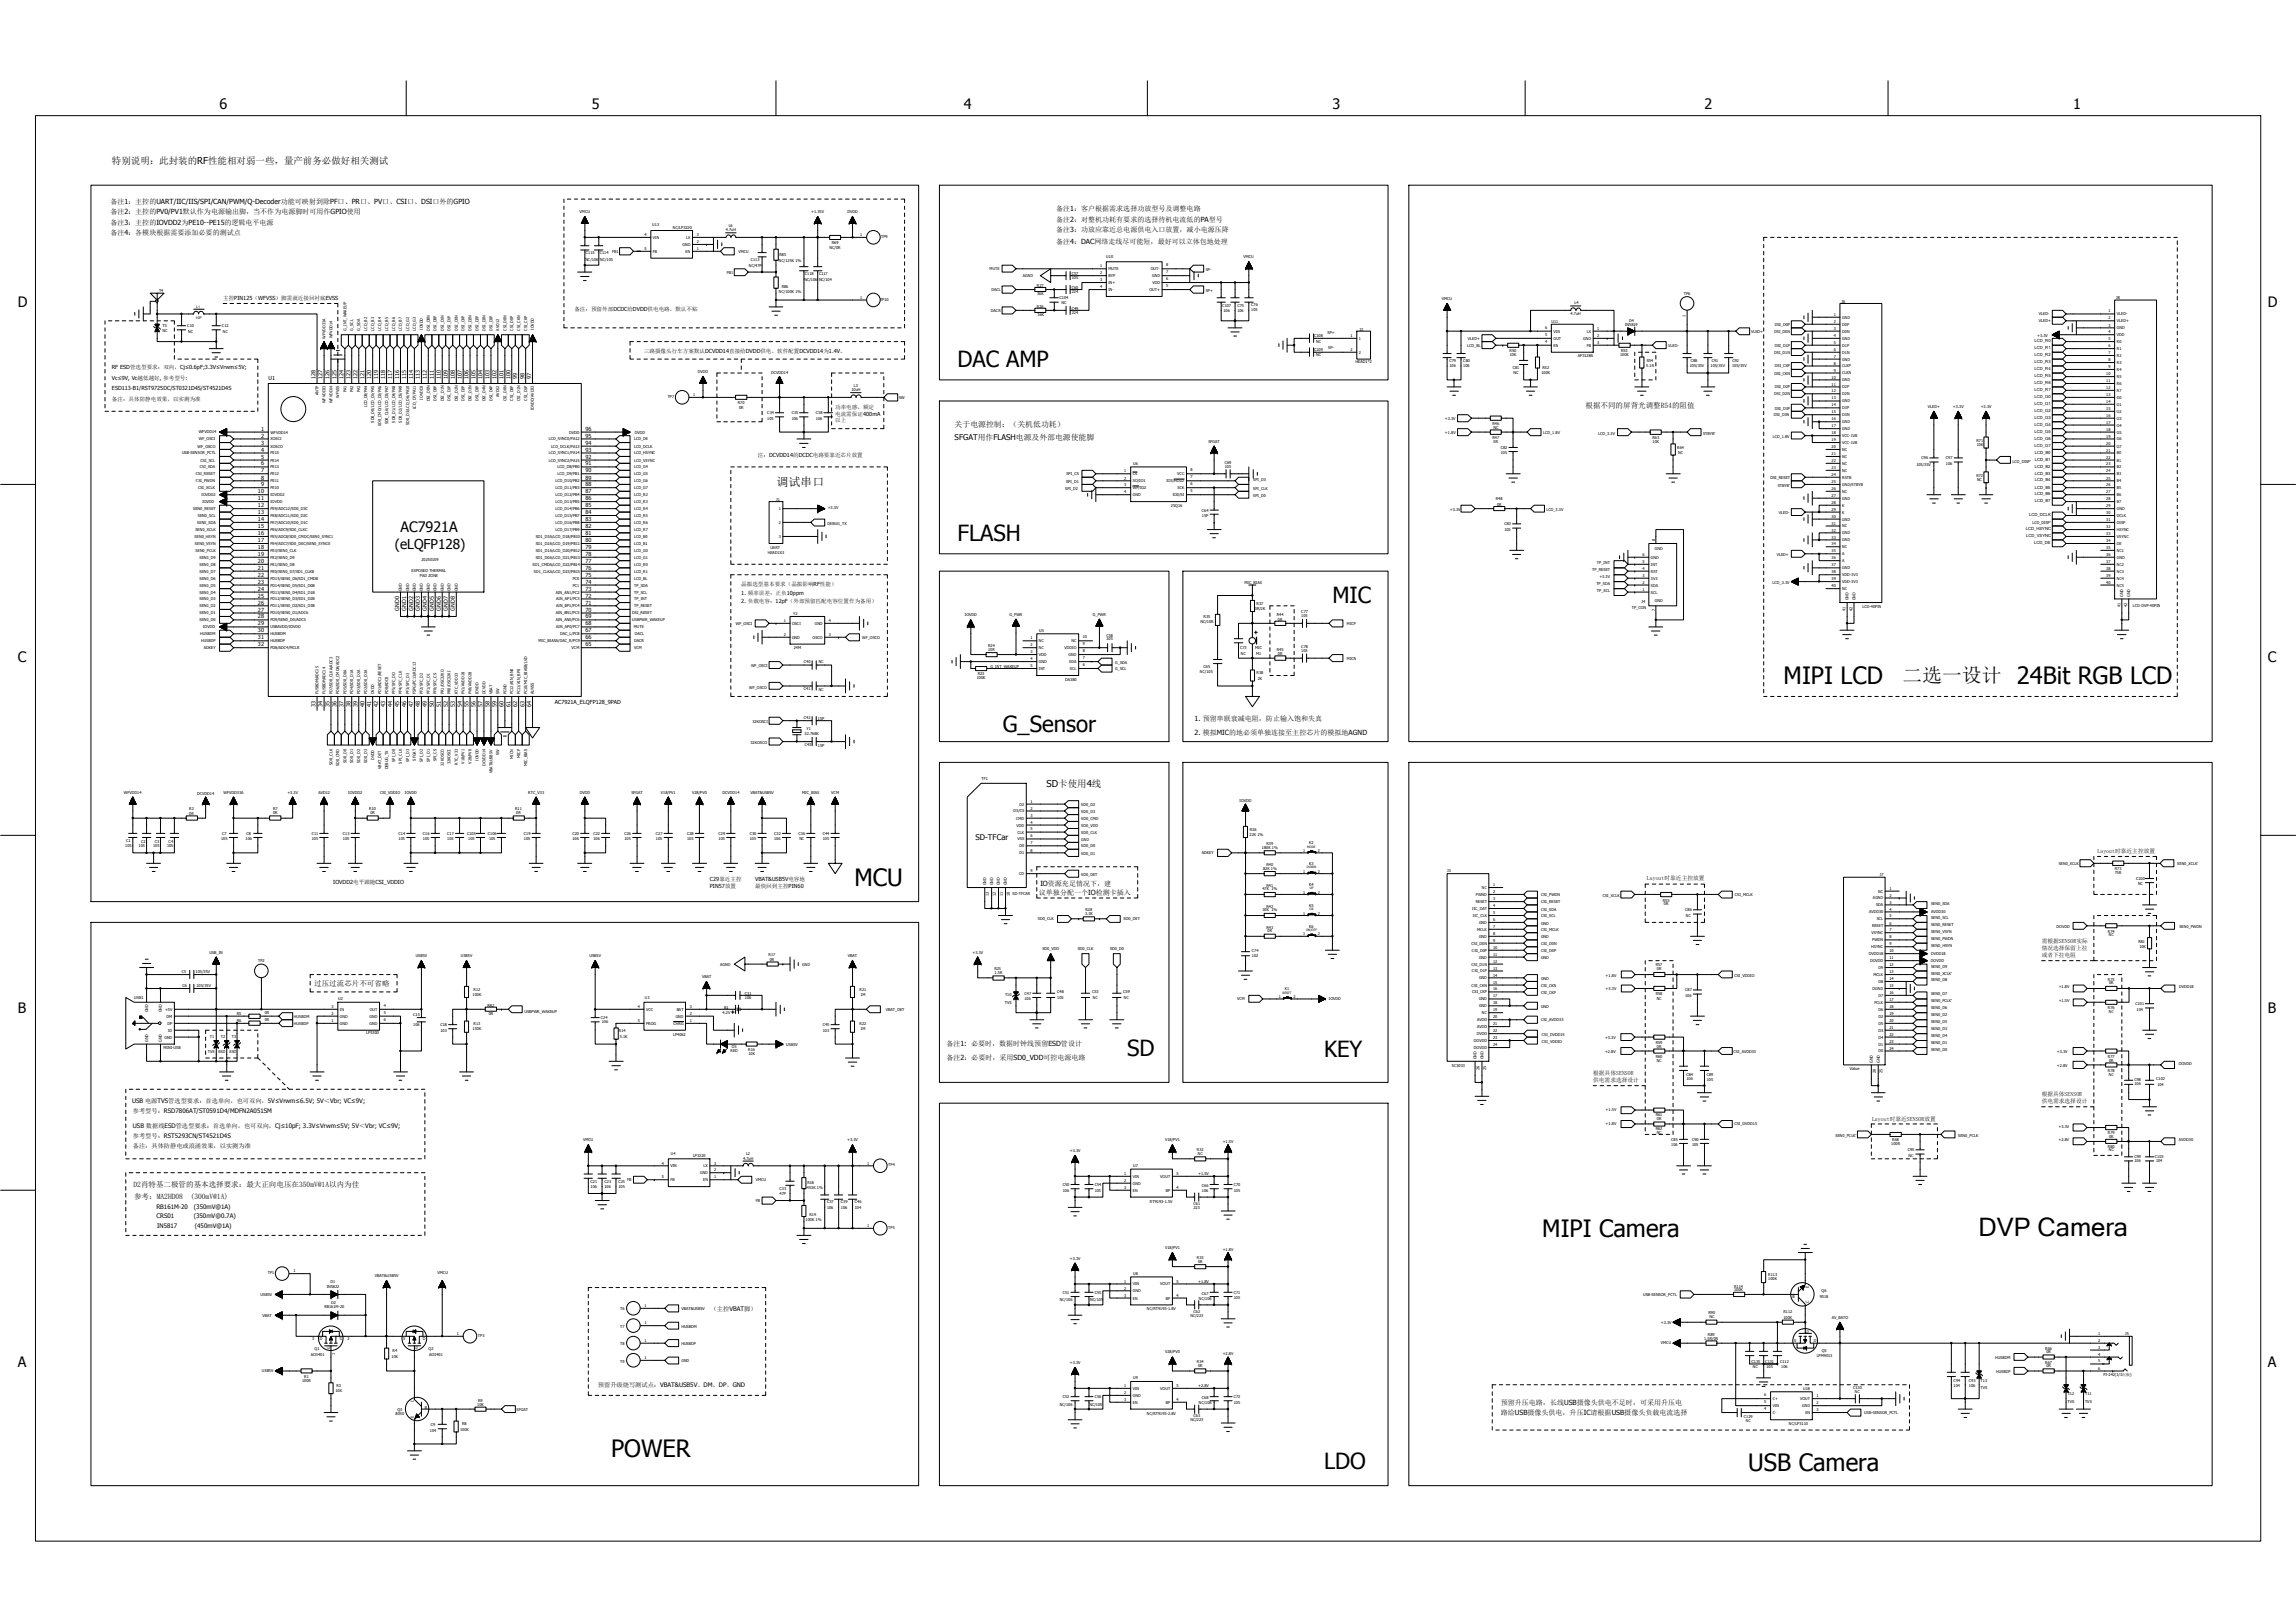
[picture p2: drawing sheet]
<svg xmlns="http://www.w3.org/2000/svg" width="297mm" height="210mm" viewBox="0 0 297 210" stroke-linecap="round" stroke-linejoin="round" font-family="sans-serif">
<defs><g id="words">
<text font-size="3.3" x="256" y="159.9">DVP Camera</text>
<g font-size="3.1">
<text x="230.8" y="88.5">MIPI LCD</text>
<text x="260.9" y="88.5">24Bit RGB LCD</text>
<text x="110.5" y="114.7">MCU</text>
<text x="199.5" y="160">MIPI Camera</text>
<text x="79.1" y="188.5">POWER</text>
<text x="226.2" y="190.3">USB Camera</text>
</g>
<g font-size="2.9">
<text x="123.9" y="47.5">DAC AMP</text>
<text x="123.9" y="69.9">FLASH</text>
<text x="172.4" y="78">MIC</text>
<text x="129.7" y="94.7">G_Sensor</text>
<text x="145.8" y="136.6">SD</text>
<text x="171.3" y="136.8">KEY</text>
<text x="171.3" y="190.1">LDO</text>
</g>
<text font-size="2.6" x="246.1" y="88.3">二选一设计</text>
<g font-size="1.9">
<text x="28.4" y="14.1">6</text>
<text x="76.6" y="14.1">5</text>
<text x="124.7" y="14.1">4</text>
<text x="172.4" y="14.1">3</text>
<text x="220.5" y="14.1">2</text>
<text x="268.2" y="14.1">1</text>
<text x="2.3" y="39.7">D</text>
<text x="293.4" y="39.7">D</text>
<text x="51.8" y="68.8">AC7921A</text>
<text x="2.3" y="85.6">C</text>
<text x="293.4" y="85.6">C</text>
<text x="2.3" y="131">B</text>
<text x="293.4" y="131">B</text>
<text x="2.3" y="176.9">A</text>
<text x="293.4" y="176.9">A</text>
</g>
<text font-size="1.8" x="51.1" y="71">(eLQFP128)</text>
<text font-size="1.5" x="100.5" y="62.9">调试串口</text>
<g font-size="1.2">
<text x="14.5" y="21.3">特别说明：此封装的RF性能相对弱一些，量产前务必做好相关测试</text>
<text x="135.4" y="101.8">SD卡使用4线</text>
</g>
<g font-size="1">
<text x="205.1" y="52.8">根据不同的屏背光调整R54的阻值</text>
<text x="123.5" y="55.2">关于电源控制：（关机低功耗）</text>
<text x="123.5" y="57">SFGAT用作FLASH电源及外部电源使能脚</text>
<text x="126.2" y="108.6">SD-TFCar</text>
<text x="40.7" y="127.6">过压过流芯片不可省略</text>
<text x="17.3" y="153.6">D2肖特基二极管的基本选择要求：最大正向电压在350mV@1A以内为佳</text>
<text x="17.4" y="155.2">参考：MA2HD08</text>
<text x="24.7" y="155.2">(300mV@1A)</text>
</g>
<g font-size=".9">
<text x="14.3" y="26.4">备注1：主控的UART/IIC/IIS/SPI/CAN/PWM/Q-Decoder功能可映射到除PF口、PR口、PV口、CSI口、DSI口外的GPIO</text>
<text x="14.3" y="27.7">备注2：主控的PV0/PV1默认作为电源输出脚，当不作为电源脚时可用作GPIO使用</text>
<text x="14.3" y="29.1">备注3：主控的IOVDD2为PE10--PE15的逻辑电平电源</text>
<text x="136.6" y="30">备注3：功放应靠近总电源供电入口放置，减小电源压降</text>
<text x="136.6" y="28.7">备注2：对整机功耗有要求的选择待机电流低的PA型号</text>
<text x="136.6" y="27.3">备注1：客户根据需求选择功放型号及调整电路</text>
<text x="14.3" y="30.5">备注4：各模块根据需要添加必要的测试点</text>
<text x="136.6" y="31.5">备注4：DAC网络走线尽可能短，最好可以立体包地处理</text>
<text x="154.6" y="93.3">1. 预留串联衰减电阻，防止输入饱和失真</text>
<text x="154.6" y="95.1">2. 模拟MIC的地必须单独连接至主控芯片的模拟地AGND</text>
<text x="134.4" y="115.8">议单独分配一个IO检测卡插入</text>
<text x="134.6" y="114.7">IO资源充足情况下，建</text>
<text x="122.4" y="137.1">备注2：必要时，采用SD0_VDD可控电源电路</text>
<text x="122.4" y="135.3">备注1: 必要时，数据时钟线预留ESD管设计</text>
<text x="194.2" y="181.8">预留升压电路，长线USB摄像头供电不足时，可采用升压电</text>
<text x="194.2" y="183.1">路给USB摄像头供电，升压IC请根据USB摄像头负载电流选择</text>
</g>
<g font-size=".8">
<text x="17.1" y="142.7">USB 电源TVS管选型要求：首选单向，也可双向，5V≤Vrwm≤6.5V; 5V＜Vbr; VC≤9V;</text>
<text x="17.2" y="144">参考型号：RSD7806AT/ST0591D4/MDFN2A051SM</text>
<text x="17.2" y="147.2">参考型号：RST5293CN/ST4521D4S</text>
<text x="17.2" y="148.6">备注：具体防静电或浪涌效果，以实测为准</text>
<text x="17.2" y="145.9">USB 数据线ESD管选型要求：首选单向，也可双向，Cj≤10pF; 3.3V≤Vrwm≤5V; 5V＜Vbr; VC≤9V;</text>
<text x="20.2" y="156.4">RB161M-20</text>
<text x="20.2" y="157.6">CRS01</text>
<text x="20.3" y="158.9">IN5817</text>
<text x="25.1" y="157.6">(350mV@0.7A)</text>
<text x="25.1" y="156.4">(350mV@1A)</text>
<text x="25.2" y="158.9">(450mV@1A)</text>
<text x="91.9" y="169.6">（主控VBAT脚）</text>
<text x="77.4" y="179.4">预留升级烧写测试点：VBAT&amp;USB5V、DM、DP、GND</text>
</g>
<g font-size=".7">
<text x="28.9" y="38.8">主控PIN125（WFVSS）脚需就近接回衬底EVSS</text>
<text x="74.3" y="40.3">备注：预留外部DCDC给DVDD供电电路，默认不贴</text>
<text x="14.5" y="47.8">RF ESD管选型要求：双向，Cj≤0.6pF;3.3V≤Vrwm≤5V;</text>
<text x="83.3" y="45.7">三路摄像头行车方案默认DCVDD14直接给DVDD供电。软件配置DCVDD14为1.4V。</text>
<text x="14.5" y="49.1">Vc≤9V, Vc越低越好, 参考型号:</text>
<text x="14.5" y="51.9">备注：具体防静电效果，以实测为准</text>
<text x="14.5" y="50.5">ESD113-B1/RST9725DC/ST0321D4S/ST4521D4S</text>
<text x="34.7" y="49.1">U1</text>
<text x="40.8" y="49.1" transform="rotate(-90 40.8 49.1)">128</text>
<text x="41.7" y="49.1" transform="rotate(-90 41.7 49.1)">127</text>
<text x="42.6" y="49.1" transform="rotate(-90 42.6 49.1)">126</text>
<text x="43.5" y="49.1" transform="rotate(-90 43.5 49.1)">125</text>
<text x="44.4" y="49.1" transform="rotate(-90 44.4 49.1)">124</text>
<text x="45.3" y="49.1" transform="rotate(-90 45.3 49.1)">123</text>
<text x="46.2" y="49.1" transform="rotate(-90 46.2 49.1)">122</text>
<text x="47.1" y="49.1" transform="rotate(-90 47.1 49.1)">121</text>
<text x="48" y="49.1" transform="rotate(-90 48 49.1)">120</text>
<text x="48.9" y="49.1" transform="rotate(-90 48.9 49.1)">119</text>
<text x="49.8" y="49.1" transform="rotate(-90 49.8 49.1)">118</text>
<text x="50.7" y="49.1" transform="rotate(-90 50.7 49.1)">117</text>
<text x="51.6" y="49.1" transform="rotate(-90 51.6 49.1)">116</text>
<text x="52.6" y="49.1" transform="rotate(-90 52.6 49.1)">115</text>
<text x="53.4" y="49.1" transform="rotate(-90 53.4 49.1)">114</text>
<text x="54.3" y="49.1" transform="rotate(-90 54.3 49.1)">113</text>
<text x="55.2" y="49.1" transform="rotate(-90 55.2 49.1)">112</text>
<text x="56.1" y="49.1" transform="rotate(-90 56.1 49.1)">111</text>
<text x="57" y="49.1" transform="rotate(-90 57 49.1)">110</text>
<text x="57.9" y="49.1" transform="rotate(-90 57.9 49.1)">109</text>
<text x="58.8" y="49.1" transform="rotate(-90 58.8 49.1)">108</text>
<text x="59.7" y="49.1" transform="rotate(-90 59.7 49.1)">107</text>
<text x="60.6" y="49.1" transform="rotate(-90 60.6 49.1)">106</text>
<text x="61.5" y="49.1" transform="rotate(-90 61.5 49.1)">105</text>
<text x="62.4" y="49.1" transform="rotate(-90 62.4 49.1)">104</text>
<text x="63.3" y="49.1" transform="rotate(-90 63.3 49.1)">103</text>
<text x="64.2" y="49.1" transform="rotate(-90 64.2 49.1)">102</text>
<text x="65.1" y="49.1" transform="rotate(-90 65.1 49.1)">101</text>
<text x="66" y="49.1" transform="rotate(-90 66 49.1)">100</text>
<text x="66.9" y="49.1" transform="rotate(-90 66.9 49.1)">99</text>
<text x="67.8" y="49.1" transform="rotate(-90 67.8 49.1)">98</text>
<text x="68.7" y="49.1" transform="rotate(-90 68.7 49.1)">97</text>
<text x="108.1" y="52.9">功率电感，额定</text>
<text x="108.1" y="53.8">电流需保证400mA</text>
<text x="33.8" y="55.7">1</text>
<text x="33.8" y="56.6">2</text>
<text x="33.8" y="57.5">3</text>
<text x="33.8" y="58.4">4</text>
<text x="33.8" y="59.3">5</text>
<text x="75.7" y="59.3">92</text>
<text x="75.7" y="58.4">93</text>
<text x="75.7" y="57.5">94</text>
<text x="75.7" y="56.6">95</text>
<text x="75.7" y="55.7">96</text>
<text x="98.1" y="59.1">注：DCVDD14的DCDC电路要靠近芯片放置</text>
<text x="108.1" y="54.7">以上</text>
<text x="33.4" y="63.8">10</text>
<text x="33.4" y="64.7">11</text>
<text x="33.4" y="65.6">12</text>
<text x="33.8" y="60.2">6</text>
<text x="33.8" y="61.1">7</text>
<text x="33.8" y="62">8</text>
<text x="33.8" y="62.9">9</text>
<text x="75.7" y="65.6">85</text>
<text x="75.7" y="64.7">86</text>
<text x="75.7" y="63.8">87</text>
<text x="75.7" y="62.9">88</text>
<text x="75.7" y="62">89</text>
<text x="75.7" y="61.1">90</text>
<text x="75.7" y="60.2">91</text>
<text x="33.4" y="66.5">13</text>
<text x="33.4" y="67.4">14</text>
<text x="33.4" y="68.3">15</text>
<text x="33.4" y="69.2">16</text>
<text x="33.4" y="70.1">17</text>
<text x="33.4" y="71">18</text>
<text x="33.4" y="71.9">19</text>
<text x="75.7" y="71.9">78</text>
<text x="75.7" y="71">79</text>
<text x="75.7" y="70.1">80</text>
<text x="75.7" y="69.2">81</text>
<text x="75.7" y="68.3">82</text>
<text x="75.7" y="67.4">83</text>
<text x="75.7" y="66.5">84</text>
<text x="33.4" y="72.8">20</text>
<text x="33.4" y="73.7">21</text>
<text x="33.4" y="74.6">22</text>
<text x="33.4" y="75.5">23</text>
<text x="33.4" y="76.4">24</text>
<text x="33.4" y="77.3">25</text>
<text x="75.7" y="77.3">72</text>
<text x="75.7" y="76.4">73</text>
<text x="75.7" y="75.5">74</text>
<text x="75.7" y="74.6">75</text>
<text x="75.7" y="73.7">76</text>
<text x="75.7" y="72.8">77</text>
<text x="95.9" y="77">1. 频率误差：正负10ppm</text>
<text x="95.9" y="75.8">晶振选型基本要求（晶振影响RF性能）</text>
<text x="33.4" y="78.2">26</text>
<text x="33.4" y="79.1">27</text>
<text x="33.4" y="80">28</text>
<text x="33.4" y="80.9">29</text>
<text x="33.4" y="81.8">30</text>
<text x="33.4" y="82.7">31</text>
<text x="33.4" y="83.6">32</text>
<text x="51.6" y="79" transform="rotate(-90 51.6 79)">GND0</text>
<text x="52.6" y="79" transform="rotate(-90 52.6 79)">GND1</text>
<text x="53.4" y="79" transform="rotate(-90 53.4 79)">GND2</text>
<text x="54.3" y="79" transform="rotate(-90 54.3 79)">GND3</text>
<text x="55.2" y="79" transform="rotate(-90 55.2 79)">GND4</text>
<text x="56.1" y="79" transform="rotate(-90 56.1 79)">GND5</text>
<text x="57" y="79" transform="rotate(-90 57 79)">GND6</text>
<text x="57.9" y="79" transform="rotate(-90 57.9 79)">GND7</text>
<text x="58.8" y="79" transform="rotate(-90 58.8 79)">GND8</text>
<text x="75.7" y="83.6">65</text>
<text x="75.7" y="82.7">66</text>
<text x="75.7" y="81.8">67</text>
<text x="75.7" y="80.9">68</text>
<text x="75.7" y="80">69</text>
<text x="75.7" y="79.1">70</text>
<text x="75.7" y="78.2">71</text>
<text x="95.9" y="78">2. 负载电容：12pF（外部预留匹配电容位置作为备用）</text>
<text x="40.8" y="91.4" transform="rotate(-90 40.8 91.4)">33</text>
<text x="41.7" y="91.4" transform="rotate(-90 41.7 91.4)">34</text>
<text x="42.6" y="91.4" transform="rotate(-90 42.6 91.4)">35</text>
<text x="43.5" y="91.4" transform="rotate(-90 43.5 91.4)">36</text>
<text x="44.4" y="91.4" transform="rotate(-90 44.4 91.4)">37</text>
<text x="45.3" y="91.4" transform="rotate(-90 45.3 91.4)">38</text>
<text x="46.2" y="91.4" transform="rotate(-90 46.2 91.4)">39</text>
<text x="47.1" y="91.4" transform="rotate(-90 47.1 91.4)">40</text>
<text x="48" y="91.4" transform="rotate(-90 48 91.4)">41</text>
<text x="48.9" y="91.4" transform="rotate(-90 48.9 91.4)">42</text>
<text x="49.8" y="91.4" transform="rotate(-90 49.8 91.4)">43</text>
<text x="50.7" y="91.4" transform="rotate(-90 50.7 91.4)">44</text>
<text x="51.6" y="91.4" transform="rotate(-90 51.6 91.4)">45</text>
<text x="52.6" y="91.4" transform="rotate(-90 52.6 91.4)">46</text>
<text x="53.4" y="91.4" transform="rotate(-90 53.4 91.4)">47</text>
<text x="54.3" y="91.4" transform="rotate(-90 54.3 91.4)">48</text>
<text x="55.2" y="91.4" transform="rotate(-90 55.2 91.4)">49</text>
<text x="56.1" y="91.4" transform="rotate(-90 56.1 91.4)">50</text>
<text x="57" y="91.4" transform="rotate(-90 57 91.4)">51</text>
<text x="57.9" y="91.4" transform="rotate(-90 57.9 91.4)">52</text>
<text x="58.8" y="91.4" transform="rotate(-90 58.8 91.4)">53</text>
<text x="59.7" y="91.4" transform="rotate(-90 59.7 91.4)">54</text>
<text x="60.6" y="91.4" transform="rotate(-90 60.6 91.4)">55</text>
<text x="61.5" y="91.4" transform="rotate(-90 61.5 91.4)">56</text>
<text x="62.4" y="91.4" transform="rotate(-90 62.4 91.4)">57</text>
<text x="63.3" y="91.4" transform="rotate(-90 63.3 91.4)">58</text>
<text x="64.2" y="91.4" transform="rotate(-90 64.2 91.4)">59</text>
<text x="65.1" y="91.4" transform="rotate(-90 65.1 91.4)">60</text>
<text x="66" y="91.4" transform="rotate(-90 66 91.4)">61</text>
<text x="66.9" y="91.4" transform="rotate(-90 66.9 91.4)">62</text>
<text x="67.8" y="91.4" transform="rotate(-90 67.8 91.4)">63</text>
<text x="68.7" y="91.4" transform="rotate(-90 68.7 91.4)">64</text>
<text x="71.8" y="91.1">AC7921A_ELQFP128_9PAD</text>
<text x="213.1" y="113.9">Layout时靠近主控放置</text>
<text x="271.4" y="110.3">Layout时靠近主控放置</text>
<text x="43.1" y="114.4">IOVDD2电平跟随CSI_VDDIO</text>
<text x="91.8" y="114">C29靠近主控</text>
<text x="91.8" y="114.9">PIN57放置</text>
<text x="97.7" y="114">VBAT&amp;USB5V电容地</text>
<text x="97.7" y="114.9">最快回到主控PIN60</text>
<text x="264.1" y="122">需根据SENSOR实际</text>
<text x="264.1" y="123.8">或者下拉电阻</text>
<text x="264.1" y="122.9">情况选择保留上拉</text>
<text x="206.1" y="140">供电需求选择设计</text>
<text x="206.1" y="139.1">根据具体SENSOR</text>
<text x="264.1" y="142.7">供电需求选择设计</text>
<text x="264.1" y="141.8">根据具体SENSOR</text>
<text x="242.2" y="145">Layout时靠近SENSOR放置</text>
</g>
<g font-size=".5">
<text x="75" y="27.6">VMCU</text>
<text x="84.4" y="29.3">U13</text>
<text x="87" y="29.6">NC/LP3220</text>
<text x="93.9" y="29.9">4.7uH</text>
<text x="94.3" y="29.4">L6</text>
<text x="105" y="27.6">+1.35V</text>
<text x="109.6" y="27.6">DVDD</text>
<text x="75.7" y="33.8">NC/106 NC/105</text>
<text x="75.8" y="32.9">C115</text>
<text x="77.6" y="32.9">C114</text>
<text x="79.2" y="32.7">FB1</text>
<text x="83.4" y="30.5">4</text>
<text x="83.4" y="32.3">5</text>
<text x="84.5" y="30.9">VIN</text>
<text x="84.5" y="32.7">FB</text>
<text x="88.3" y="31.8">GND</text>
<text x="88.7" y="32.7">EN</text>
<text x="88.8" y="30.9">LX</text>
<text x="90.1" y="32.3">1</text>
<text x="90.1" y="31.4">2</text>
<text x="90.1" y="30.5">3</text>
<text x="94" y="35.4">FB1</text>
<text x="95.5" y="32.7">VMCU</text>
<text x="96.9" y="34.5">NC/47P</text>
<text x="97.1" y="33.8">C113</text>
<text x="100.8" y="33.9">NC/125K 1%</text>
<text x="100.8" y="33.1">R85</text>
<text x="104.1" y="35.6">C118</text>
<text x="106" y="35.6">C117</text>
<text x="107.3" y="32.2">NC/0R</text>
<text x="107.6" y="31.6">R69</text>
<text x="111.3" y="30.5">1</text>
<text x="114" y="30.8">TP9</text>
<text x="128" y="35">MUTE</text>
<text x="132.3" y="35.9">AGND</text>
<text x="138.7" y="35.6">C57</text>
<text x="142.3" y="34.6">1</text>
<text x="142.3" y="35.5">2</text>
<text x="143.1" y="33.4">U10</text>
<text x="143.4" y="35">MUTE</text>
<text x="143.4" y="35.9">BYP</text>
<text x="148.9" y="35">OUT-</text>
<text x="149.1" y="35.9">GND</text>
<text x="150.9" y="35.3">7</text>
<text x="150.9" y="34.4">8</text>
<text x="156" y="35">SP-</text>
<text x="160.9" y="33.4">VMCU</text>
<text x="20.6" y="37.7">T4</text>
<text x="25.3" y="41.2">10P</text>
<text x="25.4" y="39.8">L1</text>
<text x="100.8" y="37.9">NC/100K 1%</text>
<text x="101.1" y="37.2">R86</text>
<text x="104.1" y="36.4">NC/106</text>
<text x="106" y="36.4">NC/104</text>
<text x="111.3" y="38.6">1</text>
<text x="113.9" y="38.9">TP10</text>
<text x="128.2" y="40.3">DACR</text>
<text x="128.3" y="37.7">DACL</text>
<text x="134.2" y="39.8">R26</text>
<text x="134.2" y="37.1">R27</text>
<text x="134.2" y="38.2">36K</text>
<text x="134.2" y="40.9">36K</text>
<text x="137.1" y="38.7">C104</text>
<text x="137.3" y="39.3">NC</text>
<text x="138.7" y="40.1">C49</text>
<text x="138.7" y="40.6">224</text>
<text x="138.7" y="36.2">105</text>
<text x="138.7" y="37.4">C60</text>
<text x="138.7" y="37.9">224</text>
<text x="142.3" y="36.4">3</text>
<text x="142.3" y="37.3">4</text>
<text x="143.4" y="36.7">IN+</text>
<text x="143.4" y="37.7">IN-</text>
<text x="148.7" y="37.7">OUT+</text>
<text x="149.1" y="36.7">VDD</text>
<text x="150.9" y="37.1">5</text>
<text x="150.9" y="36.2">6</text>
<text x="156" y="37.7">SP+</text>
<text x="158.1" y="39.7">C107</text>
<text x="158.3" y="40.3">106</text>
<text x="160.1" y="39.7">C75</text>
<text x="160.1" y="40.3">106</text>
<text x="161.9" y="39.6">C76</text>
<text x="161.9" y="40.3">105</text>
<text x="186.5" y="38.8">VMCU</text>
<text x="200.7" y="41.8">U11</text>
<text x="203.2" y="40.8">4.7uH</text>
<text x="203.7" y="39.3">L4</text>
<text x="210.8" y="41.7">D4</text>
<text x="217.8" y="38.2">TP6</text>
<text x="218.1" y="41" transform="rotate(-90 218.1 41)">1</text>
<text x="237.2" y="40.9">1</text>
<text x="237.2" y="41.8">2</text>
<text x="238.2" y="39.2">J6</text>
<text x="238.3" y="41.2">GND</text>
<text x="263.8" y="40.8">VLED-</text>
<text x="263.8" y="41.7">VLED+</text>
<text x="272.8" y="40.4">1</text>
<text x="272.8" y="41.3">2</text>
<text x="273.8" y="38.7">J8</text>
<text x="273.9" y="40.8">VLED-</text>
<text x="273.9" y="41.7">VLED+</text>
<text x="21" y="42.9">NC</text>
<text x="21" y="42.2">T5</text>
<text x="24.2" y="42.3">C10</text>
<text x="24.3" y="43">NC</text>
<text x="28.7" y="42.3">C12</text>
<text x="28.8" y="43">NC</text>
<text x="42.1" y="43.8" transform="rotate(-90 42.1 43.8)">WFVDD33A</text>
<text x="43" y="43.8" transform="rotate(-90 43 43.8)">WFVDD14</text>
<text x="44.8" y="42.8" transform="rotate(-90 44.8 42.8)">G_INT_WAKEUP</text>
<text x="45.7" y="42.8" transform="rotate(-90 45.7 42.8)">G_SCL</text>
<text x="46.6" y="42.8" transform="rotate(-90 46.6 42.8)">G_SDA</text>
<text x="47.5" y="42.8" transform="rotate(-90 47.5 42.8)">LCD_B2</text>
<text x="48.4" y="42.8" transform="rotate(-90 48.4 42.8)">LCD_B3</text>
<text x="49.3" y="42.8" transform="rotate(-90 49.3 42.8)">LCD_B4</text>
<text x="50.2" y="42.8" transform="rotate(-90 50.2 42.8)">LCD_B5</text>
<text x="51.1" y="42.8" transform="rotate(-90 51.1 42.8)">LCD_B6</text>
<text x="52" y="42.8" transform="rotate(-90 52 42.8)">LCD_B7</text>
<text x="52.9" y="42.8" transform="rotate(-90 52.9 42.8)">LCD_G2</text>
<text x="53.8" y="42.8" transform="rotate(-90 53.8 42.8)">LCD_G3</text>
<text x="54.7" y="42.7" transform="rotate(-90 54.7 42.7)">IOVDD</text>
<text x="55.6" y="42.8" transform="rotate(-90 55.6 42.8)">DSI_D0N</text>
<text x="56.5" y="42.8" transform="rotate(-90 56.5 42.8)">DSI_D0P</text>
<text x="57.4" y="42.8" transform="rotate(-90 57.4 42.8)">DSI_D1N</text>
<text x="58.3" y="42.8" transform="rotate(-90 58.3 42.8)">DSI_D1P</text>
<text x="59.2" y="42.8" transform="rotate(-90 59.2 42.8)">DSI_CKN</text>
<text x="60.1" y="42.8" transform="rotate(-90 60.1 42.8)">DSI_CKP</text>
<text x="61" y="42.8" transform="rotate(-90 61 42.8)">DSI_D2N</text>
<text x="61.9" y="42.8" transform="rotate(-90 61.9 42.8)">DSI_D2P</text>
<text x="62.8" y="42.8" transform="rotate(-90 62.8 42.8)">DSI_D3N</text>
<text x="63.7" y="42.8" transform="rotate(-90 63.7 42.8)">DSI_D3P</text>
<text x="64.6" y="42.8" transform="rotate(-90 64.6 42.8)">AVD12</text>
<text x="65.5" y="42.8" transform="rotate(-90 65.5 42.8)">CSI_D0N</text>
<text x="66.4" y="42.8" transform="rotate(-90 66.4 42.8)">CSI_D0P</text>
<text x="67.3" y="42.8" transform="rotate(-90 67.3 42.8)">CSI_CKN</text>
<text x="68.2" y="42.8" transform="rotate(-90 68.2 42.8)">CSI_CKP</text>
<text x="69.1" y="42.7" transform="rotate(-90 69.1 42.7)">IOVDD</text>
<text x="170" y="43.6">C108</text>
<text x="170" y="45.4">C109</text>
<text x="170.3" y="44.3">NC</text>
<text x="170.3" y="46.1">NC</text>
<text x="171.7" y="43.2">SP+</text>
<text x="171.8" y="45.1">SP-</text>
<text x="174.7" y="43.6">1</text>
<text x="174.7" y="45.4">2</text>
<text x="175.4" y="47">HEAD1*2</text>
<text x="175.8" y="44">1</text>
<text x="175.8" y="45.8">2</text>
<text x="175.9" y="42.8">J2</text>
<text x="187.5" y="46.8">C79</text>
<text x="187.5" y="47.5">106</text>
<text x="189.3" y="46.8">C80</text>
<text x="189.3" y="47.5">106</text>
<text x="189.8" y="44.9">LCD_BL</text>
<text x="189.9" y="43.9">VLED+</text>
<text x="195.3" y="45.6">R50</text>
<text x="195.3" y="46">10K</text>
<text x="195.7" y="47.7">C81</text>
<text x="199.6" y="47.7">R52</text>
<text x="199.9" y="44.3">4</text>
<text x="199.9" y="43.4">5</text>
<text x="199.9" y="42.5">6</text>
<text x="201" y="44.9">EN</text>
<text x="201" y="44">OUT</text>
<text x="201" y="43">VIN</text>
<text x="204.1" y="46.2">AP3128A</text>
<text x="204.8" y="44">GND</text>
<text x="205.3" y="44.9">FB</text>
<text x="205.3" y="43">LX</text>
<text x="206.6" y="42.7">1</text>
<text x="206.6" y="43.6">2</text>
<text x="206.6" y="44.5">3</text>
<text x="209.6" y="46">100K</text>
<text x="209.7" y="45.6">R53</text>
<text x="210.2" y="42.2">IN5819</text>
<text x="213" y="47.5">5.1R</text>
<text x="213" y="46.8">R54</text>
<text x="215.8" y="44.8">VLED-</text>
<text x="218.6" y="47.5">105/35V</text>
<text x="218.7" y="46.8">C88</text>
<text x="221.3" y="47.5">105/35V</text>
<text x="221.4" y="46.8">C91</text>
<text x="224.1" y="47.5">105/35V</text>
<text x="224.1" y="46.8">C92</text>
<text x="226.5" y="43">VLED+</text>
<text x="229.5" y="43">DSI_D0N</text>
<text x="229.5" y="45.7">DSI_D1N</text>
<text x="229.6" y="42.1">DSI_D0P</text>
<text x="229.6" y="44.8">DSI_D1P</text>
<text x="229.6" y="47.5">DSI_CKP</text>
<text x="237.2" y="42.7">3</text>
<text x="237.2" y="43.6">4</text>
<text x="237.2" y="44.5">5</text>
<text x="237.2" y="45.4">6</text>
<text x="237.2" y="46.3">7</text>
<text x="237.2" y="47.2">8</text>
<text x="238.3" y="42.1">D0P</text>
<text x="238.3" y="43">D0N</text>
<text x="238.3" y="44">GND</text>
<text x="238.3" y="44.9">D1P</text>
<text x="238.3" y="45.8">D1N</text>
<text x="238.3" y="46.7">GND</text>
<text x="238.3" y="47.5">CLKP</text>
<text x="263.2" y="47.9">LCD_R4</text>
<text x="263.2" y="47">LCD_R3</text>
<text x="263.2" y="46.1">LCD_R2</text>
<text x="263.2" y="45.2">LCD_R1</text>
<text x="263.2" y="44.3">LCD_R0</text>
<text x="263.6" y="43.6">+3.3V</text>
<text x="272.8" y="42.2">3</text>
<text x="272.8" y="43.1">4</text>
<text x="272.8" y="44">5</text>
<text x="272.8" y="44.9">6</text>
<text x="272.8" y="45.8">7</text>
<text x="272.8" y="46.7">8</text>
<text x="272.8" y="47.6">9</text>
<text x="273.9" y="42.6">GND</text>
<text x="273.9" y="43.5">VDD</text>
<text x="273.9" y="44.4">R0</text>
<text x="273.9" y="45.3">R1</text>
<text x="273.9" y="46.2">R2</text>
<text x="273.9" y="47.1">R3</text>
<text x="273.9" y="48">R4</text>
<text x="41.2" y="51.1" transform="rotate(-90 41.2 51.1)">ANTP</text>
<text x="42.1" y="52.2" transform="rotate(-90 42.1 52.2)">WFVDD33</text>
<text x="43" y="52.2" transform="rotate(-90 43 52.2)">WFVDD14</text>
<text x="43.9" y="51.5" transform="rotate(-90 43.9 51.5)">WFVSS</text>
<text x="44.8" y="50.7" transform="rotate(-90 44.8 50.7)">PA1</text>
<text x="45.7" y="50.7" transform="rotate(-90 45.7 50.7)">PA2</text>
<text x="46.6" y="50.7" transform="rotate(-90 46.6 50.7)">PA3</text>
<text x="47.5" y="52.7" transform="rotate(-90 47.5 52.7)">LCD_D0/PA4</text>
<text x="53.8" y="53" transform="rotate(-90 53.8 53)">LCD_D7/PA11</text>
<text x="54.7" y="51.7" transform="rotate(-90 54.7 51.7)">IOVDD3</text>
<text x="55.6" y="51.9" transform="rotate(-90 55.6 51.9)">DSI_D0N</text>
<text x="56.5" y="51.9" transform="rotate(-90 56.5 51.9)">DSI_D0P</text>
<text x="57.4" y="51.9" transform="rotate(-90 57.4 51.9)">DSI_D1N</text>
<text x="58.3" y="51.9" transform="rotate(-90 58.3 51.9)">DSI_D1P</text>
<text x="59.2" y="51.9" transform="rotate(-90 59.2 51.9)">DSI_D2N</text>
<text x="60.1" y="51.9" transform="rotate(-90 60.1 51.9)">DSI_D2P</text>
<text x="61" y="51.9" transform="rotate(-90 61 51.9)">DSI_D3N</text>
<text x="61.9" y="51.9" transform="rotate(-90 61.9 51.9)">DSI_D3P</text>
<text x="62.8" y="51.9" transform="rotate(-90 62.8 51.9)">DSI_D4N</text>
<text x="63.7" y="51.9" transform="rotate(-90 63.7 51.9)">DSI_D4P</text>
<text x="64.6" y="51.4" transform="rotate(-90 64.6 51.4)">AVD12</text>
<text x="65.5" y="51.9" transform="rotate(-90 65.5 51.9)">CSI_D0N</text>
<text x="66.4" y="51.8" transform="rotate(-90 66.4 51.8)">CSI_D0P</text>
<text x="67.3" y="51.9" transform="rotate(-90 67.3 51.9)">CSI_D1N</text>
<text x="68.2" y="51.8" transform="rotate(-90 68.2 51.8)">CSI_D1P</text>
<text x="69.1" y="53.1" transform="rotate(-90 69.1 53.1)">IOVDD/AVD33</text>
<text x="86.4" y="51.5">TP7</text>
<text x="89.7" y="51.2">1</text>
<text x="90.3" y="48.3">DVDD</text>
<text x="95.5" y="52.3">R70</text>
<text x="95.6" y="52.9">0R</text>
<text x="99.3" y="53.6">C34</text>
<text x="99.8" y="48.4">DCVDD14</text>
<text x="102.4" y="53.6">C35</text>
<text x="105.6" y="53.6">C38</text>
<text x="110.1" y="50.6">10uH</text>
<text x="110.5" y="50.1">L3</text>
<text x="116.3" y="51.6">SW</text>
<text x="195.8" y="48.3">NC</text>
<text x="199.4" y="48.3">100K</text>
<text x="229.5" y="53.8">DSI_D3N</text>
<text x="229.5" y="51.1">DSI_D2N</text>
<text x="229.6" y="48.5">DSI_CKN</text>
<text x="229.6" y="50.2">DSI_D2P</text>
<text x="229.6" y="53">DSI_D3P</text>
<text x="237" y="49">10</text>
<text x="237" y="49.9">11</text>
<text x="237" y="50.8">12</text>
<text x="237" y="51.7">13</text>
<text x="237" y="52.6">14</text>
<text x="237" y="53.5">15</text>
<text x="237.2" y="48.1">9</text>
<text x="238.3" y="48.5">CLKN</text>
<text x="238.3" y="49.3">GND</text>
<text x="238.3" y="50.2">D2P</text>
<text x="238.3" y="51.1">D2N</text>
<text x="238.3" y="52.1">GND</text>
<text x="238.3" y="53">D3P</text>
<text x="238.3" y="53.8">D3N</text>
<text x="249.4" y="52.8">VLED+</text>
<text x="252.7" y="52.8">+3.3V</text>
<text x="256.3" y="52.8">+3.3V</text>
<text x="263.2" y="53.3">LCD_G2</text>
<text x="263.2" y="52.4">LCD_G1</text>
<text x="263.2" y="51.5">LCD_G0</text>
<text x="263.2" y="48.8">LCD_R5</text>
<text x="263.2" y="50.6">LCD_R7</text>
<text x="263.2" y="49.7">LCD_R6</text>
<text x="272.5" y="48.5">10</text>
<text x="272.5" y="49.4">11</text>
<text x="272.5" y="50.3">12</text>
<text x="272.5" y="51.2">13</text>
<text x="272.5" y="52.1">14</text>
<text x="272.5" y="53">15</text>
<text x="272.5" y="53.9">16</text>
<text x="273.9" y="48.9">R5</text>
<text x="273.9" y="49.8">R6</text>
<text x="273.9" y="50.7">R7</text>
<text x="273.9" y="51.6">G0</text>
<text x="273.9" y="52.5">G1</text>
<text x="273.9" y="53.4">G2</text>
<text x="23.6" y="58.7">USB-SENSOR_PCTL</text>
<text x="25.6" y="57.9">WF_OSCO</text>
<text x="25.7" y="56">WFVDD14</text>
<text x="25.7" y="57">WF_OSCI</text>
<text x="25.9" y="59.7">CSI_SCL</text>
<text x="35" y="56.1">WFVDD14</text>
<text x="35" y="57">XOSCI</text>
<text x="35" y="57.9">XOSCO</text>
<text x="35" y="58.8">PE15</text>
<text x="35" y="59.7">PE14</text>
<text x="48.4" y="54.7" transform="rotate(-90 48.4 54.7)">SD0_D0/LCD_D1/PA5</text>
<text x="49.3" y="55.1" transform="rotate(-90 49.3 55.1)">SD0_CMD/LCD_D2/PA6</text>
<text x="50.2" y="54.9" transform="rotate(-90 50.2 54.9)">SD0_CLK/LCD_D3/PA7</text>
<text x="51.1" y="54.7" transform="rotate(-90 51.1 54.7)">SD0_D1/LCD_D4/PA8</text>
<text x="52" y="54.7" transform="rotate(-90 52 54.7)">SD0_D2/LCD_D5/PA9</text>
<text x="52.9" y="54.9" transform="rotate(-90 52.9 54.9)">SD0_D3/LCD_D6/PA10</text>
<text x="71" y="59.7">LCD_SYNC2/PA15</text>
<text x="71" y="58.8">LCD_SYNC1/PA14</text>
<text x="71" y="57">LCD_SYNC0/PA12</text>
<text x="71.3" y="57.9">LCD_DCLK/PA13</text>
<text x="73.6" y="56.1">DVDD</text>
<text x="82" y="59.7">LCD_VSYNC</text>
<text x="82" y="58.8">LCD_HSYNC</text>
<text x="82" y="57.9">LCD_DCLK</text>
<text x="82" y="57">LCD_DE</text>
<text x="82.1" y="56.1">DVDD</text>
<text x="99.3" y="54.3">105</text>
<text x="102.4" y="54.3">106</text>
<text x="105.6" y="54.3">106</text>
<text x="156.3" y="57.3">SFGAT</text>
<text x="186.9" y="54.4">+3.3V</text>
<text x="186.9" y="56.2">+1.8V</text>
<text x="193.1" y="56.8">R47</text>
<text x="193.1" y="55">R46</text>
<text x="193.2" y="55.5">NC</text>
<text x="193.2" y="57.3">0R</text>
<text x="194.2" y="58.1">C82</text>
<text x="194.2" y="58.8">105</text>
<text x="199.6" y="56.1">LCD_1.8V</text>
<text x="206.8" y="56.3">LCD_3.3V</text>
<text x="213.8" y="56.7">R63</text>
<text x="213.8" y="57.4">10K</text>
<text x="217" y="58.1">R64</text>
<text x="217.1" y="58.7">NC</text>
<text x="220.3" y="56.3">STBYB'</text>
<text x="229.3" y="56.7">LCD_1.8V</text>
<text x="237" y="54.4">16</text>
<text x="237" y="55.3">17</text>
<text x="237" y="56.2">18</text>
<text x="237" y="57.1">19</text>
<text x="237" y="58">20</text>
<text x="237" y="58.9">21</text>
<text x="237" y="59.8">22</text>
<text x="238.3" y="54.8">GND</text>
<text x="238.3" y="55.6">GND</text>
<text x="238.3" y="56.6">VCC-1V8</text>
<text x="238.3" y="57.4">VCC-1V8</text>
<text x="238.3" y="58.3">NC</text>
<text x="238.3" y="59.2">NC</text>
<text x="248.6" y="59.4">C96</text>
<text x="251.8" y="59.4">C97</text>
<text x="255.7" y="57.2">R71</text>
<text x="255.7" y="57.8">10K</text>
<text x="260.4" y="59.9">LCD_DISP'</text>
<text x="263.2" y="56">LCD_G5</text>
<text x="263.2" y="55.1">LCD_G4</text>
<text x="263.2" y="54.2">LCD_G3</text>
<text x="263.2" y="57.8">LCD_G7</text>
<text x="263.2" y="56.9">LCD_G6</text>
<text x="263.2" y="59.6">LCD_B1</text>
<text x="263.2" y="58.7">LCD_B0</text>
<text x="272.5" y="54.8">17</text>
<text x="272.5" y="55.7">18</text>
<text x="272.5" y="56.6">19</text>
<text x="272.5" y="57.5">20</text>
<text x="272.5" y="58.4">21</text>
<text x="272.5" y="59.3">22</text>
<text x="273.9" y="54.3">G3</text>
<text x="273.9" y="55.2">G4</text>
<text x="273.9" y="56.1">G5</text>
<text x="273.9" y="57">G6</text>
<text x="273.9" y="57.9">G7</text>
<text x="273.9" y="58.8">B0</text>
<text x="273.9" y="59.7">B1</text>
<text x="25" y="66">SEN0_RESET</text>
<text x="25.3" y="61.5">CSI_RESET</text>
<text x="25.4" y="62.4">CSI_PWDN</text>
<text x="25.6" y="63.3">CSI_XCLK</text>
<text x="25.9" y="60.6">CSI_SDA</text>
<text x="26.1" y="64.2">IOVDD2</text>
<text x="26.2" y="65.1">IOVDD</text>
<text x="35" y="60.6">PE13</text>
<text x="35" y="61.5">PE12</text>
<text x="35" y="62.4">PE11</text>
<text x="35" y="63.3">PE10</text>
<text x="35" y="64.2">IOVDD2</text>
<text x="35" y="65.1">IOVDD</text>
<text x="35" y="66">PE9/ADC12/SD0_D3C</text>
<text x="71.9" y="66">LCD_D14/PB6</text>
<text x="71.9" y="65.1">LCD_D13/PB5</text>
<text x="71.9" y="64.2">LCD_D12/PB4</text>
<text x="71.9" y="63.3">LCD_D11/PB3</text>
<text x="71.9" y="62.4">LCD_D10/PB2</text>
<text x="72.1" y="61.5">LCD_D9/PB1</text>
<text x="72.1" y="60.6">LCD_D8/PB0</text>
<text x="82" y="66">LCD_R4</text>
<text x="82" y="65.1">LCD_R3</text>
<text x="82" y="64.2">LCD_R2</text>
<text x="82" y="63.3">LCD_G7</text>
<text x="82" y="62.4">LCD_G6</text>
<text x="82" y="61.5">LCD_G5</text>
<text x="82" y="60.6">LCD_G4</text>
<text x="100.4" y="64.8">J1</text>
<text x="100.7" y="66">1</text>
<text x="107.1" y="65.9">+3.3V</text>
<text x="137.8" y="63.4">SPI_D2</text>
<text x="137.9" y="62.5">SPI_D1</text>
<text x="138" y="61.5">SPI_CS</text>
<text x="145.5" y="61.1">1</text>
<text x="145.5" y="62">2</text>
<text x="145.5" y="62.9">3</text>
<text x="145.5" y="63.8">4</text>
<text x="146.6" y="61.5">CS</text>
<text x="146.6" y="62.4">SO/IO1</text>
<text x="146.6" y="63.3">WP/IO2</text>
<text x="146.6" y="64.2">GND</text>
<text x="146.6" y="60.1">U6</text>
<text x="150.9" y="62.4">IO3/HOLD</text>
<text x="151.5" y="65.6">25Q16</text>
<text x="151.7" y="64.2">IO0/SI</text>
<text x="152.3" y="61.5">VCC</text>
<text x="152.3" y="63.3">SCK</text>
<text x="154" y="61">8</text>
<text x="154" y="63.6">5</text>
<text x="154" y="62.8">6</text>
<text x="154" y="61.9">7</text>
<text x="158.5" y="60">C69</text>
<text x="158.5" y="60.5">105</text>
<text x="162.1" y="62.2">SPI_D3</text>
<text x="162.1" y="63.4">SPI_CLK</text>
<text x="162.1" y="64.3">SPI_D0</text>
<text x="193.5" y="64.7">R48</text>
<text x="193.7" y="65.4">0R</text>
<text x="229" y="61.9">DSI_RESET</text>
<text x="230" y="63">STBYB'</text>
<text x="237" y="60.7">23</text>
<text x="237" y="61.6">24</text>
<text x="237" y="62.5">25</text>
<text x="237" y="63.4">26</text>
<text x="237" y="64.3">27</text>
<text x="237" y="65.2">28</text>
<text x="238.3" y="60.1">NC</text>
<text x="238.3" y="61">NC</text>
<text x="238.3" y="61.9">RSTB</text>
<text x="238.3" y="62.9">GND/STBYB</text>
<text x="238.3" y="63.8">NC</text>
<text x="238.3" y="64.6">GND</text>
<text x="238.3" y="65.6">K</text>
<text x="247.9" y="60.3">105/35V</text>
<text x="251.8" y="60.1">106</text>
<text x="255.7" y="61.7">R72</text>
<text x="255.8" y="62.2">NC</text>
<text x="263.2" y="63.2">LCD_B5</text>
<text x="263.2" y="62.3">LCD_B4</text>
<text x="263.2" y="61.4">LCD_B3</text>
<text x="263.2" y="60.5">LCD_B2</text>
<text x="263.2" y="65">LCD_B7</text>
<text x="263.2" y="64.1">LCD_B6</text>
<text x="272.5" y="60.2">23</text>
<text x="272.5" y="61.1">24</text>
<text x="272.5" y="62">25</text>
<text x="272.5" y="62.9">26</text>
<text x="272.5" y="63.8">27</text>
<text x="272.5" y="64.7">28</text>
<text x="272.5" y="65.6">29</text>
<text x="273.9" y="60.6">B2</text>
<text x="273.9" y="61.5">B3</text>
<text x="273.9" y="62.4">B4</text>
<text x="273.9" y="63.3">B5</text>
<text x="273.9" y="64.2">B6</text>
<text x="273.9" y="65.1">B7</text>
<text x="273.9" y="66">GND</text>
<text x="25.2" y="69.6">SEN0_HSYN</text>
<text x="25.2" y="70.5">SEN0_VSYN</text>
<text x="25.3" y="68.7">SEN0_XCLK</text>
<text x="25.3" y="71.4">SEN0_PCLK</text>
<text x="25.5" y="67.8">SEN0_SDA</text>
<text x="25.6" y="66.9">SEN0_SCL</text>
<text x="35" y="66.9">PE8/ADC11/SD0_D2C</text>
<text x="35" y="67.8">PE7/ADC10/SD0_D1C</text>
<text x="35" y="68.7">PE6/ADC9/SD0_CLKC</text>
<text x="35" y="69.6">PE5/ADC8/SD0_CMDC/SEN0_SYNC1</text>
<text x="35" y="70.5">PE4/ADC7/SD0_D0C/SEN0_SYNC0</text>
<text x="35" y="71.4">PE3/SEN0_CLK</text>
<text x="69.3" y="71.4">SD1_D1A/LCD_D20/PB12</text>
<text x="69.3" y="70.5">SD1_D2A/LCD_D19/PB11</text>
<text x="69.3" y="69.6">SD1_D3A/LCD_D18/PB10</text>
<text x="71.9" y="68.7">LCD_D17/PB9</text>
<text x="71.9" y="67.8">LCD_D16/PB8</text>
<text x="71.9" y="66.9">LCD_D15/PB7</text>
<text x="82" y="66.9">LCD_R5</text>
<text x="82" y="71.4">LCD_G0</text>
<text x="82" y="70.5">LCD_B1</text>
<text x="82" y="69.6">LCD_B0</text>
<text x="82" y="68.7">LCD_R7</text>
<text x="82" y="67.8">LCD_R6</text>
<text x="99.3" y="71.7">HEAD1X3</text>
<text x="99.7" y="71.1">UART</text>
<text x="100.7" y="67.8">2</text>
<text x="100.7" y="69.6">3</text>
<text x="107.1" y="67.9">DEBUG_TX</text>
<text x="155.5" y="66.2">C64</text>
<text x="155.5" y="66.9">15P</text>
<text x="187.6" y="66.2">+3.3V</text>
<text x="194.6" y="68">C83</text>
<text x="194.6" y="68.7">105</text>
<text x="200.1" y="66.1">LCD_3.3V</text>
<text x="212.5" y="71.9">6</text>
<text x="214.1" y="71.2">GND</text>
<text x="214.1" y="69.9" transform="rotate(-90 214.1 69.9)">8</text>
<text x="229.9" y="71.9">VLED+</text>
<text x="230.1" y="66.5">VLED-</text>
<text x="237" y="66.1">29</text>
<text x="237" y="67">30</text>
<text x="237" y="67.9">31</text>
<text x="237" y="68.8">32</text>
<text x="237" y="69.7">33</text>
<text x="237" y="70.6">34</text>
<text x="237" y="71.5">35</text>
<text x="238.3" y="66.4">K</text>
<text x="238.3" y="67.4">GND</text>
<text x="238.3" y="68.2">NC</text>
<text x="238.3" y="69.1">GND</text>
<text x="238.3" y="70">GND</text>
<text x="238.3" y="70.9">NC</text>
<text x="238.3" y="71.8">A</text>
<text x="262.1" y="68.6">LCD_HSYNC</text>
<text x="262.1" y="69.5">LCD_VSYNC</text>
<text x="262.5" y="66.8">LCD_DCLK</text>
<text x="263" y="67.8">LCD_DISP'</text>
<text x="263.2" y="70.4">LCD_DE</text>
<text x="272.5" y="66.5">30</text>
<text x="272.5" y="67.4">31</text>
<text x="272.5" y="68.3">32</text>
<text x="272.5" y="69.2">33</text>
<text x="272.5" y="70.1">34</text>
<text x="272.5" y="71">35</text>
<text x="272.5" y="71.9">36</text>
<text x="273.9" y="66.9">DCLK</text>
<text x="273.9" y="67.8">DISP</text>
<text x="273.9" y="68.7">HSYNC</text>
<text x="273.9" y="69.6">VSYNC</text>
<text x="273.9" y="70.5">DE</text>
<text x="273.9" y="71.4">NC1</text>
<text x="25.8" y="72.3">SEN0_D9</text>
<text x="25.8" y="73.2">SEN0_D8</text>
<text x="25.8" y="74.1">SEN0_D7</text>
<text x="25.8" y="75">SEN0_D6</text>
<text x="25.8" y="75.9">SEN0_D5</text>
<text x="25.8" y="76.8">SEN0_D4</text>
<text x="25.8" y="77.7">SEN0_D3</text>
<text x="35" y="72.3">PE2/SEN0_D9</text>
<text x="35" y="73.2">PE1/SEN0_D8</text>
<text x="35" y="74.1">PE0/SEN0_D7/SD1_CLKB</text>
<text x="35" y="75">PD15/SEN0_D6/SD1_CMDB</text>
<text x="35" y="75.9">PD14/SEN0_D5/SD1_D0B</text>
<text x="35" y="76.8">PD13/SEN0_D4/SD1_D1B</text>
<text x="35" y="77.7">PD12/SEN0_D3/SD1_D2B</text>
<text x="52" y="76.5" transform="rotate(-90 52 76.5)">GND</text>
<text x="52.9" y="76.5" transform="rotate(-90 52.9 76.5)">GND</text>
<text x="53.3" y="74.1">EXPOSED THERMAL</text>
<text x="53.8" y="76.5" transform="rotate(-90 53.8 76.5)">GND</text>
<text x="54.3" y="74.7">PAD ZONE</text>
<text x="54.5" y="72.5">20250109</text>
<text x="54.7" y="76.5" transform="rotate(-90 54.7 76.5)">GND</text>
<text x="55.6" y="76.5" transform="rotate(-90 55.6 76.5)">GND</text>
<text x="56.5" y="76.5" transform="rotate(-90 56.5 76.5)">GND</text>
<text x="57.4" y="76.5" transform="rotate(-90 57.4 76.5)">GND</text>
<text x="58.3" y="76.5" transform="rotate(-90 58.3 76.5)">GND</text>
<text x="59.2" y="76.5" transform="rotate(-90 59.2 76.5)">GND</text>
<text x="68.9" y="73.2">SD1_CMDA/LCD_D22/PB14</text>
<text x="69.1" y="74.1">SD1_CLKA/LCD_D23/PB15</text>
<text x="69.3" y="72.3">SD1_D0A/LCD_D21/PB13</text>
<text x="71.9" y="76.8">AIN_AN1/PC2</text>
<text x="72" y="77.7">AIN_AP1/PC3</text>
<text x="74.1" y="75.9">PC1</text>
<text x="74.1" y="75">PC0</text>
<text x="82" y="74.1">LCD_R1</text>
<text x="82" y="73.2">LCD_R0</text>
<text x="82" y="72.3">LCD_G1</text>
<text x="82" y="75">LCD_BL</text>
<text x="82" y="75.9">TP_SDA</text>
<text x="82" y="76.8">TP_SCL</text>
<text x="82" y="77.7">TP_INT</text>
<text x="161" y="75.5">MIC_BIAS</text>
<text x="206" y="73.9">TP_RESET</text>
<text x="206.5" y="75.7">TP_SDA</text>
<text x="206.6" y="73">TP_INT</text>
<text x="206.6" y="76.6">TP_SCL</text>
<text x="206.9" y="74.8">+3.3V</text>
<text x="212.4" y="78">J4</text>
<text x="212.5" y="76.4">1</text>
<text x="212.5" y="75.5">2</text>
<text x="212.5" y="74.6">3</text>
<text x="212.5" y="73.7">4</text>
<text x="212.5" y="72.8">5</text>
<text x="213.6" y="76.8">SCL</text>
<text x="213.6" y="75.9">SDA</text>
<text x="213.6" y="75">3V3</text>
<text x="213.6" y="74.1">RST</text>
<text x="213.6" y="73.2">INT</text>
<text x="213.6" y="72.3">GND</text>
<text x="214.1" y="77.9">GND</text>
<text x="229.3" y="75.5">LCD_3.3V</text>
<text x="237" y="72.4">36</text>
<text x="237" y="73.3">37</text>
<text x="237" y="74.2">38</text>
<text x="237" y="75.1">39</text>
<text x="237" y="76">40</text>
<text x="238.3" y="72.7">A</text>
<text x="238.3" y="73.7">GND</text>
<text x="238.3" y="74.5">VDD-3V3</text>
<text x="238.3" y="75.4">VDD-3V3</text>
<text x="238.3" y="76.3">NC</text>
<text x="239.2" y="77.7" transform="rotate(-90 239.2 77.7)">GND</text>
<text x="240" y="77.7" transform="rotate(-90 240 77.7)">GND</text>
<text x="272.5" y="72.8">37</text>
<text x="272.5" y="73.7">38</text>
<text x="272.5" y="74.6">39</text>
<text x="272.5" y="75.5">40</text>
<text x="273.9" y="72.3">GND</text>
<text x="273.9" y="73.2">NC2</text>
<text x="273.9" y="74.1">NC3</text>
<text x="273.9" y="75">NC4</text>
<text x="273.9" y="75.9">NC5</text>
<text x="274.7" y="77.2" transform="rotate(-90 274.7 77.2)">GND</text>
<text x="275.6" y="77.2" transform="rotate(-90 275.6 77.2)">GND</text>
<text x="25.8" y="78.6">SEN0_D2</text>
<text x="25.8" y="79.5">SEN0_D1</text>
<text x="25.8" y="80.4">SEN0_D0</text>
<text x="25.9" y="82.2">HUSBDM</text>
<text x="26" y="83.1">HUSBDP</text>
<text x="26.3" y="81.3">IOVDD</text>
<text x="26.4" y="84">ADKEY</text>
<text x="35" y="78.6">PD11/SEN0_D2/SD1_D3B</text>
<text x="35" y="79.5">PD10/SEN0_D1/ADC6</text>
<text x="35" y="80.4">PD9/SEN0_D0/ADC5</text>
<text x="35" y="81.3">USBAVDD/IOVDD</text>
<text x="35" y="82.2">HUSBDM</text>
<text x="35" y="83.1">HUSBDP</text>
<text x="35" y="84">PD8/ADC4/MCLR</text>
<text x="69.7" y="83.1">MIC_BIASA/DAC_R/PC9</text>
<text x="71.9" y="80.4">AIN_AN0/PC6</text>
<text x="71.9" y="79.5">AIN_BN1/PC5</text>
<text x="72" y="81.3">AIN_AP0/PC7</text>
<text x="72" y="78.6">AIN_BP1/PC4</text>
<text x="72.5" y="82.2">DAC_L/PC8</text>
<text x="74" y="84">VCM</text>
<text x="81.8" y="79.5">DSI_RESET</text>
<text x="81.8" y="80.4">USBPWR_WAKEUP</text>
<text x="82" y="81.3">MUTE</text>
<text x="82" y="84">VCM</text>
<text x="82" y="83.1">DACR</text>
<text x="82" y="78.6">TP_RESET</text>
<text x="82.1" y="82.2">DACL</text>
<text x="95.2" y="80.8">WF_OSCI</text>
<text x="101.4" y="80.5">1</text>
<text x="101.4" y="82.3">2</text>
<text x="102.5" y="80.8">OSCI</text>
<text x="102.5" y="82.6">GND</text>
<text x="102.6" y="79.6">Y2</text>
<text x="102.7" y="83.9">24M</text>
<text x="105.1" y="82.6">OSCO</text>
<text x="105.4" y="80.8">GND</text>
<text x="107.2" y="82.3">3</text>
<text x="107.2" y="80.5">4</text>
<text x="111.5" y="82.6">WF_OSCO</text>
<text x="124.8" y="79.8">IOVDD</text>
<text x="127.8" y="83.7">R24</text>
<text x="130.6" y="79.6">G_PWR</text>
<text x="133.3" y="82.7">1</text>
<text x="133.3" y="83.6">2</text>
<text x="134.4" y="83.1">NC</text>
<text x="134.4" y="84">NC</text>
<text x="134.4" y="81.8">U5</text>
<text x="137.7" y="84">VDDIO</text>
<text x="138.6" y="83.1">NC</text>
<text x="140.1" y="83.5">9</text>
<text x="140.1" y="82.6">10</text>
<text x="141.4" y="79.6">G_PWR</text>
<text x="143.1" y="82.4">C58</text>
<text x="143.1" y="82.8">105</text>
<text x="155.3" y="80.6">NC/10R</text>
<text x="155.7" y="79.9">R35</text>
<text x="162.3" y="79">0R/2K</text>
<text x="162.6" y="78.2">R37</text>
<text x="165.2" y="79.7">R44</text>
<text x="165.3" y="80.3">0R</text>
<text x="168.4" y="79.3">C77</text>
<text x="168.4" y="79.9">105</text>
<text x="168.4" y="83.8">C78</text>
<text x="174.3" y="80.8">MICP</text>
<text x="211.1" y="78.8">TP_CON</text>
<text x="214.1" y="79" transform="rotate(-90 214.1 79)">7</text>
<text x="238.8" y="79" transform="rotate(-90 238.8 79)">41</text>
<text x="239.7" y="79" transform="rotate(-90 239.7 79)">42</text>
<text x="241" y="78.7">LCD-40PIN</text>
<text x="274.3" y="78.6" transform="rotate(-90 274.3 78.6)">41</text>
<text x="275.2" y="78.6" transform="rotate(-90 275.2 78.6)">42</text>
<text x="275.9" y="78.6">LCD-DVP-40PIN</text>
<text x="41.2" y="89.8" transform="rotate(-90 41.2 89.8)">FUSBDM/ADC15</text>
<text x="42.1" y="89.8" transform="rotate(-90 42.1 89.8)">FUSBDP/ADC14</text>
<text x="43" y="89.8" transform="rotate(-90 43 89.8)">PD7/SD0_CLKA/ADC3</text>
<text x="43.9" y="89.8" transform="rotate(-90 43.9 89.8)">PD6/SD0_CMDA/ADC2</text>
<text x="44.8" y="89.8" transform="rotate(-90 44.8 89.8)">PD5/SD0_D0A</text>
<text x="45.7" y="89.8" transform="rotate(-90 45.7 89.8)">PD4/SD0_D1A</text>
<text x="46.6" y="89.8" transform="rotate(-90 46.6 89.8)">PD3/SD0_D2A</text>
<text x="47.5" y="89.8" transform="rotate(-90 47.5 89.8)">PD2/SD0_D3A</text>
<text x="48.4" y="89.8" transform="rotate(-90 48.4 89.8)">DVDD</text>
<text x="49.3" y="89.8" transform="rotate(-90 49.3 89.8)">PD1/ADC1/RESET</text>
<text x="50.2" y="89.8" transform="rotate(-90 50.2 89.8)">PD0/ADC0</text>
<text x="51.1" y="89.8" transform="rotate(-90 51.1 89.8)">PF5/SFC_DO</text>
<text x="52" y="89.8" transform="rotate(-90 52 89.8)">PF4/SFC_CLK</text>
<text x="52.9" y="89.8" transform="rotate(-90 52.9 89.8)">PF3/SFC_D3</text>
<text x="53.8" y="89.8" transform="rotate(-90 53.8 89.8)">FSPG/PC13/ADC13</text>
<text x="54.7" y="89.8" transform="rotate(-90 54.7 89.8)">PF2/SFC_D2</text>
<text x="55.6" y="89.8" transform="rotate(-90 55.6 89.8)">PF1/SFC_DI</text>
<text x="56.5" y="89.8" transform="rotate(-90 56.5 89.8)">PF0/SFC_CS</text>
<text x="57.4" y="89.8" transform="rotate(-90 57.4 89.8)">PR1/OSC32KO</text>
<text x="58.3" y="89.8" transform="rotate(-90 58.3 89.8)">PR0/OSC32KI</text>
<text x="59.2" y="89.8" transform="rotate(-90 59.2 89.8)">RTC_VDD33</text>
<text x="60.1" y="89.8" transform="rotate(-90 60.1 89.8)">PV1/AVDD18</text>
<text x="61" y="89.8" transform="rotate(-90 61 89.8)">PV0/AVDD28</text>
<text x="61.9" y="89.8" transform="rotate(-90 61.9 89.8)">IOVDD</text>
<text x="62.8" y="89.8" transform="rotate(-90 62.8 89.8)">DCVDD</text>
<text x="63.7" y="89.8" transform="rotate(-90 63.7 89.8)">VBAT</text>
<text x="64.6" y="89.8" transform="rotate(-90 64.6 89.8)">SW</text>
<text x="65.5" y="89.8" transform="rotate(-90 65.5 89.8)">PGND</text>
<text x="66.4" y="89.8" transform="rotate(-90 66.4 89.8)">PC12/AIN_BN0</text>
<text x="67.3" y="89.8" transform="rotate(-90 67.3 89.8)">PC11/AIN_BP0</text>
<text x="68.2" y="89.8" transform="rotate(-90 68.2 89.8)">PC10/MIC_BIASB/LVD</text>
<text x="69.1" y="89.8" transform="rotate(-90 69.1 89.8)">AUVSS</text>
<text x="96.9" y="89.1">WF_OSCO</text>
<text x="97.2" y="86.3">WF_OSCI</text>
<text x="104" y="89.2">C41</text>
<text x="104" y="85.8">C40</text>
<text x="105.9" y="89.4">NC</text>
<text x="105.9" y="85.8">NC</text>
<text x="126.4" y="87.9">100K</text>
<text x="126.5" y="87.3">R23</text>
<text x="127.8" y="84.2">10R</text>
<text x="128.1" y="86.4">G_INT_WAKEUP</text>
<text x="133.3" y="84.5">3</text>
<text x="133.3" y="85.4">4</text>
<text x="133.3" y="86.3">5</text>
<text x="134.4" y="84.9">VDD</text>
<text x="134.4" y="85.8">GND</text>
<text x="134.4" y="86.7">INT</text>
<text x="137.8" y="88.1">DA380</text>
<text x="138.2" y="84.9">GND</text>
<text x="138.3" y="85.8">SDA</text>
<text x="138.4" y="86.7">SCL</text>
<text x="140.1" y="86.2">6</text>
<text x="140.1" y="85.2">7</text>
<text x="140.1" y="84.3">8</text>
<text x="144.3" y="85.9">G_SDA</text>
<text x="144.3" y="86.7">G_SCL</text>
<text x="155.2" y="87.1">NC/105</text>
<text x="155.7" y="86.4">C65</text>
<text x="160.4" y="84">C73</text>
<text x="160.5" y="84.7">NC</text>
<text x="162.4" y="84">MIC</text>
<text x="162.5" y="84.7">M1</text>
<text x="162.6" y="87.2">R38</text>
<text x="162.7" y="87.9">2K</text>
<text x="165.2" y="84.2">R45</text>
<text x="165.3" y="84.8">0R</text>
<text x="168.4" y="84.3">105</text>
<text x="174.3" y="85.3">MICN</text>
<text x="97.3" y="93.5">32KOSCI</text>
<text x="104" y="93">C42</text>
<text x="104.1" y="95.1">32.768K</text>
<text x="104.3" y="94.4">Y1</text>
<text x="105.8" y="93.2">15P</text>
<text x="43" y="98.9" transform="rotate(-90 43 98.9)">SD0_CLK</text>
<text x="43.9" y="99.1" transform="rotate(-90 43.9 99.1)">SD0_CMD</text>
<text x="44.8" y="98.7" transform="rotate(-90 44.8 98.7)">SD0_D0</text>
<text x="45.7" y="98.7" transform="rotate(-90 45.7 98.7)">SD0_D1</text>
<text x="46.6" y="98.7" transform="rotate(-90 46.6 98.7)">SD0_D2</text>
<text x="47.5" y="98.7" transform="rotate(-90 47.5 98.7)">SD0_D3</text>
<text x="48.4" y="98.3" transform="rotate(-90 48.4 98.3)">DVDD</text>
<text x="49.3" y="99.5" transform="rotate(-90 49.3 99.5)">VBAT_DET</text>
<text x="50.2" y="99.5" transform="rotate(-90 50.2 99.5)">DEBUG_TX</text>
<text x="51.1" y="98.6" transform="rotate(-90 51.1 98.6)">SPI_D0</text>
<text x="52" y="98.8" transform="rotate(-90 52 98.8)">SPI_CLK</text>
<text x="52.9" y="98.6" transform="rotate(-90 52.9 98.6)">SPI_D3</text>
<text x="53.8" y="98.4" transform="rotate(-90 53.8 98.4)">SFGAT</text>
<text x="54.7" y="98.6" transform="rotate(-90 54.7 98.6)">SPI_D2</text>
<text x="55.6" y="98.6" transform="rotate(-90 55.6 98.6)">SPI_D1</text>
<text x="56.5" y="98.5" transform="rotate(-90 56.5 98.5)">SPI_CS</text>
<text x="57.4" y="99.1" transform="rotate(-90 57.4 99.1)">32KOSCO</text>
<text x="58.3" y="98.9" transform="rotate(-90 58.3 98.9)">32KOSCI</text>
<text x="59.2" y="99" transform="rotate(-90 59.2 99)">RTC_V33</text>
<text x="60.1" y="98.8" transform="rotate(-90 60.1 98.8)">V18/PV1</text>
<text x="61" y="98.8" transform="rotate(-90 61 98.8)">V28/PV0</text>
<text x="61.9" y="98.4" transform="rotate(-90 61.9 98.4)">IOVDD</text>
<text x="62.8" y="99.1" transform="rotate(-90 62.8 99.1)">DCVDD14</text>
<text x="63.7" y="100" transform="rotate(-90 63.7 100)">VBAT&amp;USB5V</text>
<text x="64.6" y="97.7" transform="rotate(-90 64.6 97.7)">SW</text>
<text x="66.4" y="98.1" transform="rotate(-90 66.4 98.1)">MICN</text>
<text x="67.3" y="98.1" transform="rotate(-90 67.3 98.1)">MICP</text>
<text x="68.2" y="99.1" transform="rotate(-90 68.2 99.1)">MIC_BIAS</text>
<text x="97.1" y="96.3">32KOSCO</text>
<text x="104.1" y="96.5">C43</text>
<text x="105.8" y="96.6">15P</text>
<text x="127" y="101">TF1</text>
<text x="16" y="102.8">WFVDD14</text>
<text x="24.5" y="104.8">R2</text>
<text x="24.5" y="105.4">0R</text>
<text x="25.5" y="102.8">DCVDD14</text>
<text x="28.9" y="102.7">WFVDD33A</text>
<text x="35.3" y="104.9">R7</text>
<text x="35.3" y="105.3">0R</text>
<text x="37.2" y="102.7">+3.3V</text>
<text x="41.2" y="102.7">AVD12</text>
<text x="45.1" y="102.7">IOVDD2</text>
<text x="47.8" y="104.9">R10</text>
<text x="47.9" y="105.3">0R</text>
<text x="49.2" y="102.7">CSI_VDDIO</text>
<text x="52.4" y="102.7">IOVDD</text>
<text x="66.7" y="104.9">R11</text>
<text x="66.8" y="105.3">0R</text>
<text x="68.3" y="102.7">RTC_V33</text>
<text x="75" y="102.7">DVDD</text>
<text x="81.7" y="102.7">SFGAT</text>
<text x="85.5" y="102.7">V18/PV1</text>
<text x="89.5" y="102.7">V28/PV0</text>
<text x="93.5" y="102.7">DCVDD14</text>
<text x="97.1" y="102.7">VBAT&amp;USB5V</text>
<text x="103.8" y="102.7">MIC_BIAS</text>
<text x="107.5" y="102.7">VCM</text>
<text x="131.1" y="105.1">D3/CS</text>
<text x="131.5" y="106">CMD</text>
<text x="131.5" y="106.9">VDD</text>
<text x="131.7" y="107.8">CLK</text>
<text x="131.9" y="104.2">D2</text>
<text x="133.3" y="103.9">1</text>
<text x="133.3" y="104.8">2</text>
<text x="133.3" y="105.7">3</text>
<text x="133.3" y="106.6">4</text>
<text x="133.3" y="107.4">5</text>
<text x="139.9" y="104.2">SD0_D2</text>
<text x="139.9" y="105.2">SD0_D3</text>
<text x="139.9" y="106.1">SD0_CMD</text>
<text x="139.9" y="107.9">SD0_CLK</text>
<text x="139.9" y="107">SD0_VDD</text>
<text x="160.4" y="103.8">IOVDD</text>
<text x="161.7" y="107.5">R36</text>
<text x="16.2" y="109.5">105</text>
<text x="16.3" y="108.9">C1</text>
<text x="17.9" y="109.6">105</text>
<text x="18.2" y="109">C2</text>
<text x="19.8" y="109.6">105</text>
<text x="20" y="109">C3</text>
<text x="21.6" y="109.6">105</text>
<text x="21.8" y="109">C4</text>
<text x="28.6" y="108.7">105</text>
<text x="28.7" y="108">C7</text>
<text x="31.8" y="108.7">106</text>
<text x="31.9" y="108">C8</text>
<text x="40.3" y="108">C11</text>
<text x="40.3" y="108.7">105</text>
<text x="44.4" y="108">C13</text>
<text x="44.4" y="108.7">105</text>
<text x="51.6" y="108">C14</text>
<text x="51.6" y="108.7">105</text>
<text x="54.7" y="108">C16</text>
<text x="54.7" y="108.7">105</text>
<text x="57.9" y="108">C17</text>
<text x="57.9" y="108.7">105</text>
<text x="60.4" y="108">C105</text>
<text x="60.6" y="108.7">105</text>
<text x="63.1" y="108">C106</text>
<text x="63.3" y="108.7">105</text>
<text x="67.8" y="108">C19</text>
<text x="67.8" y="108.7">105</text>
<text x="74.1" y="108">C20</text>
<text x="74.1" y="108.7">106</text>
<text x="76.8" y="108">C22</text>
<text x="76.8" y="108.7">106</text>
<text x="80.8" y="108">C26</text>
<text x="80.8" y="108.7">105</text>
<text x="84.9" y="108">C27</text>
<text x="84.9" y="108.7">105</text>
<text x="88.9" y="108">C28</text>
<text x="88.9" y="108.7">105</text>
<text x="93" y="108">C29</text>
<text x="93" y="108.7">105</text>
<text x="97" y="108">C30</text>
<text x="97" y="108.7">105</text>
<text x="100.2" y="108">C32</text>
<text x="100.2" y="108.7">106</text>
<text x="103.3" y="108">C36</text>
<text x="103.4" y="108.7">NC</text>
<text x="106.4" y="108">C44</text>
<text x="106.4" y="108.7">105</text>
<text x="131.7" y="108.7">VSS</text>
<text x="131.9" y="113.2">CD</text>
<text x="131.9" y="109.6">D0</text>
<text x="131.9" y="110.5">D1</text>
<text x="133.3" y="108.4">6</text>
<text x="133.3" y="109.2">7</text>
<text x="133.3" y="110.2">8</text>
<text x="133.3" y="112.9">9</text>
<text x="139.9" y="109.6">SD0_D0</text>
<text x="139.9" y="110.6">SD0_D1</text>
<text x="139.9" y="108.8">GND</text>
<text x="139.9" y="113.3">SD0_DET</text>
<text x="155.5" y="110.5">ADKEY</text>
<text x="161.7" y="108.1">22K 1%</text>
<text x="163.3" y="109.8">180K 1%</text>
<text x="163.4" y="112.5">82K 1%</text>
<text x="163.8" y="109.3">R39</text>
<text x="163.8" y="112">R40</text>
<text x="168.6" y="110.2">1</text>
<text x="168.6" y="113">1</text>
<text x="169.4" y="109.2">K2</text>
<text x="169.4" y="112">K3</text>
<text x="170.5" y="110.2">2</text>
<text x="170.5" y="113">2</text>
<text x="187.2" y="112.9">J3</text>
<text x="243.2" y="113.4">J7</text>
<text x="266.3" y="112">SEN0_XCLK</text>
<text x="273.6" y="112.6">R73</text>
<text x="273.6" y="113.1">75R</text>
<text x="276.3" y="113.9">C100</text>
<text x="281.7" y="112">SEN0_XCLK'</text>
<text x="127.6" y="114.6" transform="rotate(-90 127.6 114.6)">GND</text>
<text x="127.9" y="115.9" transform="rotate(-90 127.9 115.9)">13</text>
<text x="128.5" y="114.6" transform="rotate(-90 128.5 114.6)">GND</text>
<text x="128.8" y="115.9" transform="rotate(-90 128.8 115.9)">12</text>
<text x="129.4" y="114.6" transform="rotate(-90 129.4 114.6)">GND</text>
<text x="129.7" y="115.9" transform="rotate(-90 129.7 115.9)">11</text>
<text x="130.3" y="114.6" transform="rotate(-90 130.3 114.6)">GND</text>
<text x="130.7" y="115.9" transform="rotate(-90 130.7 115.9)">10</text>
<text x="131" y="115.8">SD-TFCAR</text>
<text x="134.3" y="119.1">SD0_CLK</text>
<text x="140.4" y="118.4">3.3K</text>
<text x="140.4" y="117.9">R28</text>
<text x="145.4" y="119.1">SD0_DET</text>
<text x="163.3" y="115.2">47K 1%</text>
<text x="163.3" y="117.9">30K 1%</text>
<text x="163.8" y="114.7">R41</text>
<text x="163.8" y="117.5">R42</text>
<text x="168.6" y="115.7">1</text>
<text x="168.6" y="118.3">1</text>
<text x="169.4" y="114.7">K4</text>
<text x="169.4" y="117.3">K5</text>
<text x="170.5" y="115.7">2</text>
<text x="170.5" y="118.3">2</text>
<text x="190.5" y="117.7">IIC_DAT</text>
<text x="190.6" y="118.6">IIC_CLK</text>
<text x="190.9" y="116.8">RESET</text>
<text x="190.9" y="115.9">PWND</text>
<text x="191.3" y="119.5">GND</text>
<text x="191.7" y="115">NC</text>
<text x="193.2" y="114.7">1</text>
<text x="193.2" y="115.5">2</text>
<text x="193.2" y="116.5">3</text>
<text x="193.2" y="117.3">4</text>
<text x="193.2" y="118.3">5</text>
<text x="193.2" y="119.1">6</text>
<text x="199.4" y="116.8">CSI_RESET</text>
<text x="199.4" y="117.8">CSI_SDA</text>
<text x="199.4" y="118.7">CSI_SCL</text>
<text x="199.4" y="119.6">GND</text>
<text x="199.4" y="115.9">CSI_PWDN</text>
<text x="207.3" y="116">CSI_XCLK</text>
<text x="215.1" y="116.6">R55</text>
<text x="215.3" y="117.1">0R</text>
<text x="218" y="117.9">C86</text>
<text x="218.1" y="118.6">NC</text>
<text x="224.5" y="115.9">CSI_MCLK</text>
<text x="241.8" y="118.2">AVDD30</text>
<text x="242.2" y="120">RESET</text>
<text x="242.3" y="116.4">AGND</text>
<text x="242.7" y="117.3">SDA</text>
<text x="242.8" y="119.1">SCL</text>
<text x="243" y="115.5">NC</text>
<text x="244.5" y="115.1">1</text>
<text x="244.5" y="116">2</text>
<text x="244.5" y="116.9">3</text>
<text x="244.5" y="117.8">4</text>
<text x="244.5" y="118.7">5</text>
<text x="244.5" y="119.6">6</text>
<text x="249.8" y="117.1">SEN0_SDA</text>
<text x="249.8" y="118.9">SEN0_SCL</text>
<text x="249.8" y="119.8">SEN0_RESET</text>
<text x="249.8" y="118.2">AVDD30</text>
<text x="276.6" y="114.6">NC</text>
<text x="23.5" y="125.9">C5</text>
<text x="25.3" y="125.8">105/35V</text>
<text x="27.1" y="123.4">USB_IN</text>
<text x="33.4" y="124.5">TP2</text>
<text x="53.8" y="123.8">USB5V</text>
<text x="59.6" y="123.8">USB5V</text>
<text x="76.3" y="123.8">USB5V</text>
<text x="93.2" y="124.9">AGND</text>
<text x="99.4" y="123.7">R17</text>
<text x="99.6" y="124.3">0R</text>
<text x="103.8" y="124.9">GND</text>
<text x="109.7" y="123.8">VBAT</text>
<text x="125.8" y="123.4">+3.3V</text>
<text x="128.6" y="125.5">R25</text>
<text x="134.9" y="122.9">SD0_VDD</text>
<text x="139.4" y="123">SD0_CLK</text>
<text x="143.6" y="123">SD0_D0</text>
<text x="162" y="123.1">C74</text>
<text x="162" y="123.8">102</text>
<text x="163.8" y="120.1">R43</text>
<text x="164" y="120.6">0R</text>
<text x="168.6" y="121">1</text>
<text x="169.4" y="120">K6</text>
<text x="170.5" y="121">2</text>
<text x="190.4" y="122.2">CSI_D0N</text>
<text x="190.4" y="124.9">CSI_D1N</text>
<text x="190.4" y="123.1">CSI_D0P</text>
<text x="190.4" y="125.8">CSI_D1P</text>
<text x="191.1" y="120.4">MCLK</text>
<text x="191.3" y="121.3">GND</text>
<text x="191.3" y="124">GND</text>
<text x="193.2" y="120">7</text>
<text x="193.2" y="121">8</text>
<text x="193.2" y="121.9">9</text>
<text x="193.2" y="122.8">10</text>
<text x="193.2" y="123.7">11</text>
<text x="193.2" y="124.5">12</text>
<text x="193.2" y="125.5">13</text>
<text x="199.4" y="120.5">CSI_MCLK</text>
<text x="199.4" y="121.4">GND</text>
<text x="199.4" y="122.3">CSI_D0N</text>
<text x="199.4" y="123.2">CSI_D0P</text>
<text x="199.4" y="124.1">GND</text>
<text x="214.2" y="125">R57</text>
<text x="214.4" y="125.6">0R</text>
<text x="241.8" y="123.6">DVDD18</text>
<text x="242" y="124.5">DOVDD</text>
<text x="242.1" y="122.7">HSYNC</text>
<text x="242.1" y="120.9">VSYNC</text>
<text x="242.2" y="121.8">PWDN</text>
<text x="243" y="125.4">D9</text>
<text x="244.5" y="120.5">7</text>
<text x="244.5" y="121.4">8</text>
<text x="244.5" y="122.3">9</text>
<text x="244.5" y="123.2">10</text>
<text x="244.5" y="124.1">11</text>
<text x="244.5" y="125">12</text>
<text x="244.5" y="125.9">13</text>
<text x="249.8" y="124.5">DOVDD</text>
<text x="249.8" y="125.2">SEN0_D9</text>
<text x="249.8" y="120.7">SEN0_VSYN</text>
<text x="249.8" y="121.6">SEN0_PWDN</text>
<text x="249.8" y="122.5">SEN0_HSYN</text>
<text x="249.8" y="123.6">DVDD18</text>
<text x="266.1" y="120">DOVDD</text>
<text x="272.7" y="120.7">R74</text>
<text x="272.8" y="121.2">NC</text>
<text x="276.6" y="122">R81</text>
<text x="276.8" y="122.7">10K</text>
<text x="282" y="120">SEN0_PWDN</text>
<text x="17.4" y="129.2">USB1</text>
<text x="19.2" y="131" transform="rotate(-90 19.2 131)">GND</text>
<text x="21" y="131" transform="rotate(-90 21 131)">GND</text>
<text x="21.4" y="130.8">+5V</text>
<text x="21.5" y="131.7">DM</text>
<text x="23.6" y="127.7">C6</text>
<text x="25.4" y="127.6">105/35V</text>
<text x="30.6" y="131.3">R5</text>
<text x="34.2" y="131.2">0R</text>
<text x="38" y="131.8">HUSBDM</text>
<text x="42.9" y="131.3">2</text>
<text x="42.9" y="130.4">3</text>
<text x="43.8" y="129.4">U2</text>
<text x="44" y="131.7">GND</text>
<text x="44" y="130.8">IN</text>
<text x="47.8" y="131.7">GND</text>
<text x="47.8" y="130.8">OUT</text>
<text x="49.7" y="130.2">4</text>
<text x="49.7" y="131.1">5</text>
<text x="53.5" y="131.5">C15</text>
<text x="61.1" y="128.9">100K</text>
<text x="61.3" y="128.2">R12</text>
<text x="63.1" y="130.2">R82</text>
<text x="63.2" y="131.3">0R</text>
<text x="67.9" y="131">USBPWR_WAKEUP</text>
<text x="77.7" y="131.8">C24</text>
<text x="82.5" y="130.4">4</text>
<text x="83.4" y="129.2">U3</text>
<text x="83.6" y="130.8">VCC</text>
<text x="87.4" y="131.7">GND</text>
<text x="87.5" y="130.8">BAT</text>
<text x="89.3" y="131.3">2</text>
<text x="89.3" y="130.4">3</text>
<text x="90.8" y="126.5">VBAT</text>
<text x="93.5" y="131.1">4.2V</text>
<text x="93.7" y="130.5">B1</text>
<text x="96.4" y="128.7">C31</text>
<text x="96.4" y="129.2">106</text>
<text x="111.2" y="128.2">R21</text>
<text x="111.3" y="128.9">1M</text>
<text x="114.6" y="130.8">VBAT_DET</text>
<text x="128.7" y="126">1.5R</text>
<text x="130" y="129.9">TVS</text>
<text x="130" y="128.8">T10</text>
<text x="132.5" y="128.7">C47</text>
<text x="132.5" y="129.4">106</text>
<text x="136.8" y="128.5">C48</text>
<text x="136.8" y="129.2">105</text>
<text x="141.3" y="128.5">C53</text>
<text x="141.4" y="129.2">NC</text>
<text x="145.3" y="128.5">C59</text>
<text x="145.4" y="129.2">NC</text>
<text x="160" y="129.4">VCM</text>
<text x="165.4" y="129.1">1</text>
<text x="166.2" y="128.1">K1</text>
<text x="167.3" y="129.1">2</text>
<text x="171.9" y="129.4">IOVDD</text>
<text x="190.4" y="127.6">CSI_CKN</text>
<text x="190.5" y="128.5">CSI_CKP</text>
<text x="191.3" y="126.7">GND</text>
<text x="191.3" y="129.4">GND</text>
<text x="191.3" y="130.3">GND</text>
<text x="191.7" y="131.2">NC</text>
<text x="193.2" y="126.3">14</text>
<text x="193.2" y="127.3">15</text>
<text x="193.2" y="128.1">16</text>
<text x="193.2" y="129.1">17</text>
<text x="193.2" y="129.9">18</text>
<text x="193.2" y="130.8">19</text>
<text x="193.2" y="131.8">20</text>
<text x="199.4" y="126.8">GND</text>
<text x="199.4" y="127.7">CSI_CKN</text>
<text x="199.4" y="128.6">CSI_CKP</text>
<text x="199.4" y="130.4">GND</text>
<text x="207.7" y="126.3">+1.8V</text>
<text x="207.7" y="128.1">+3.3V</text>
<text x="214.2" y="128.8">R58</text>
<text x="214.3" y="129.3">NC</text>
<text x="218" y="128.3">C87</text>
<text x="218" y="129">106</text>
<text x="224.4" y="126.3">CSI_VDDIO</text>
<text x="242.3" y="128.1">DGND</text>
<text x="242.4" y="126.3">MCLK</text>
<text x="242.5" y="129.9">PCLK</text>
<text x="243" y="127.2">D8</text>
<text x="243" y="129">D7</text>
<text x="243" y="130.8">D6</text>
<text x="243" y="131.7">D2</text>
<text x="244.5" y="126.8">14</text>
<text x="244.5" y="127.7">15</text>
<text x="244.5" y="128.6">16</text>
<text x="244.5" y="129.5">17</text>
<text x="244.5" y="130.4">18</text>
<text x="244.5" y="131.3">19</text>
<text x="249.8" y="131.5">SEN0_D2</text>
<text x="249.8" y="130.6">SEN0_D6</text>
<text x="249.8" y="129.7">SEN0_PCLK'</text>
<text x="249.8" y="128.8">SEN0_D7</text>
<text x="249.8" y="127">SEN0_D8</text>
<text x="249.8" y="126.1">SEN0_XCLK'</text>
<text x="266.3" y="127.9">+1.8V</text>
<text x="266.3" y="129.7">+1.5V</text>
<text x="272.7" y="127">R75</text>
<text x="272.7" y="130.6">R76</text>
<text x="272.8" y="131">NC</text>
<text x="272.9" y="127.4">0R</text>
<text x="276.3" y="130">C101</text>
<text x="276.4" y="130.8">104</text>
<text x="281.9" y="127.9">DVDD18</text>
<text x="19.2" y="134.8" transform="rotate(-90 19.2 134.8)">GND</text>
<text x="21" y="134.8" transform="rotate(-90 21 134.8)">GND</text>
<text x="21.2" y="135.7">MINI-USB</text>
<text x="21.3" y="134.4">GND</text>
<text x="21.7" y="132.6">DP</text>
<text x="21.8" y="133.5">ID</text>
<text x="26.9" y="136.2">TVS</text>
<text x="27.1" y="134.3">T1</text>
<text x="28.3" y="136.2">ESD</text>
<text x="28.6" y="134.3">T2</text>
<text x="29.7" y="136.2">ESD</text>
<text x="30" y="134.3">T3</text>
<text x="30.6" y="132.2">R6</text>
<text x="34.2" y="132.1">0R</text>
<text x="38" y="132.7">HUSBDP</text>
<text x="42.9" y="132.2">1</text>
<text x="44" y="132.6">GND</text>
<text x="47.4" y="133.8">LP5300</text>
<text x="47.8" y="132.6">GND</text>
<text x="49.7" y="132">6</text>
<text x="53.5" y="132.8">106</text>
<text x="57" y="132.8">C18</text>
<text x="57" y="133.5">103</text>
<text x="61.1" y="133.3">150K</text>
<text x="61.3" y="132.6">R13</text>
<text x="77.8" y="132.3">106</text>
<text x="80.1" y="133.6">R14</text>
<text x="80.2" y="134.3">5.1K</text>
<text x="82.5" y="132.2">5</text>
<text x="83.6" y="132.6">PROG</text>
<text x="87.1" y="134">LP4062</text>
<text x="87.1" y="132.6">CHRG</text>
<text x="89.3" y="132.2">1</text>
<text x="94.5" y="136.1">RED</text>
<text x="94.7" y="135.5">D3</text>
<text x="96.8" y="136">R16</text>
<text x="96.8" y="136.5">10K</text>
<text x="101.7" y="135.4">USB5V</text>
<text x="106.4" y="132.8">C45</text>
<text x="106.4" y="133.5">103</text>
<text x="111.2" y="132.6">R22</text>
<text x="111.3" y="133.3">1M</text>
<text x="187.8" y="138">SC3033</text>
<text x="190.7" y="134.8">DOVDD</text>
<text x="190.7" y="135.7">DOVDD</text>
<text x="191" y="137.1" transform="rotate(-90 191 137.1)">GND</text>
<text x="191" y="133.9">DVDD</text>
<text x="191.1" y="132.1">AVDD</text>
<text x="191.1" y="133">AVDD</text>
<text x="191.9" y="137.1" transform="rotate(-90 191.9 137.1)">GND</text>
<text x="193.2" y="132.7">21</text>
<text x="193.2" y="133.6">22</text>
<text x="193.2" y="134.5">23</text>
<text x="193.2" y="135.3">24</text>
<text x="199.4" y="132.1">CSI_AVDD33</text>
<text x="199.5" y="134.9">CSI_VDDIO</text>
<text x="199.5" y="134">CSI_DVDD15</text>
<text x="207.6" y="136.2">+2.8V</text>
<text x="207.6" y="134.5">+3.3V</text>
<text x="214.2" y="136.9">R60</text>
<text x="214.2" y="135.1">R59</text>
<text x="214.3" y="137.4">NC</text>
<text x="214.4" y="135.5">0R</text>
<text x="224.3" y="136.2">CSI_AVDD33</text>
<text x="242.3" y="137.5" transform="rotate(-90 242.3 137.5)">GND</text>
<text x="243" y="132.6">D5</text>
<text x="243" y="133.5">D3</text>
<text x="243" y="134.4">D4</text>
<text x="243" y="135.3">D1</text>
<text x="243" y="136.2">D0</text>
<text x="243.2" y="137.5" transform="rotate(-90 243.2 137.5)">GND</text>
<text x="244.5" y="132.2">20</text>
<text x="244.5" y="133.1">21</text>
<text x="244.5" y="134">22</text>
<text x="244.5" y="134.9">23</text>
<text x="244.5" y="135.8">24</text>
<text x="249.8" y="134.2">SEN0_D4</text>
<text x="249.8" y="133.3">SEN0_D3</text>
<text x="249.8" y="132.4">SEN0_D5</text>
<text x="249.8" y="136">SEN0_D0</text>
<text x="249.8" y="135.1">SEN0_D1</text>
<text x="266.1" y="136.3">+3.3V</text>
<text x="272.7" y="136.9">R77</text>
<text x="272.9" y="137.4">0R</text>
<text x="281.9" y="137.8">DOVDD</text>
<text x="191.4" y="138.4" transform="rotate(-90 191.4 138.4)">26</text>
<text x="192.3" y="138.4" transform="rotate(-90 192.3 138.4)">25</text>
<text x="207.7" y="143.8">+1.5V</text>
<text x="218.2" y="139.1">C84</text>
<text x="218.2" y="139.8">106</text>
<text x="220.8" y="139.1">C89</text>
<text x="220.8" y="139.8">105</text>
<text x="239.3" y="138.4">Value</text>
<text x="242.7" y="138.9" transform="rotate(-90 242.7 138.9)">26</text>
<text x="243.6" y="138.9" transform="rotate(-90 243.6 138.9)">25</text>
<text x="266.1" y="138">+2.8V</text>
<text x="272.7" y="138.7">R78</text>
<text x="272.8" y="139.1">NC</text>
<text x="276.1" y="139.8">C98</text>
<text x="276.1" y="140.4">106</text>
<text x="279" y="139.8">C102</text>
<text x="279.1" y="140.5">104</text>
<text x="75.4" y="147.7">VMCU</text>
<text x="86.8" y="149.4">U4</text>
<text x="89.7" y="149.7">LP3220</text>
<text x="96.5" y="149.5">L2</text>
<text x="109.6" y="147.7">+3.3V</text>
<text x="138.4" y="149">+3.3V</text>
<text x="150.7" y="147.7">V18/PV1</text>
<text x="154.9" y="148.9">R32</text>
<text x="155" y="149.4">NC</text>
<text x="158.2" y="147.9">+1.5V</text>
<text x="207.7" y="145.6">+1.8V</text>
<text x="214.2" y="146.2">R62</text>
<text x="214.2" y="144.4">R61</text>
<text x="214.3" y="146.7">NC</text>
<text x="214.4" y="144.9">0R</text>
<text x="216.2" y="147.6">C85</text>
<text x="216.2" y="148.3">106</text>
<text x="218.9" y="147.6">C90</text>
<text x="218.9" y="148.3">105</text>
<text x="224.4" y="145.6">CSI_DVDD15</text>
<text x="237.5" y="147">SEN0_PCLK'</text>
<text x="244.7" y="148.1">100R</text>
<text x="244.8" y="147.7">R68</text>
<text x="246.8" y="148.9">C95</text>
<text x="246.9" y="149.7">NC</text>
<text x="253.3" y="147">SEN0_PCLK</text>
<text x="266.3" y="147.7">+2.8V</text>
<text x="266.3" y="145.9">+3.3V</text>
<text x="272.7" y="148.5">R80</text>
<text x="272.7" y="146.8">R79</text>
<text x="272.8" y="148.9">NC</text>
<text x="272.9" y="147.3">0R</text>
<text x="276.1" y="149.9">C99</text>
<text x="278.8" y="149.9">C103</text>
<text x="281.9" y="147.7">AVDD30</text>
<text x="76.4" y="153">C21</text>
<text x="76.4" y="153.7">106</text>
<text x="78.2" y="153">C23</text>
<text x="78.2" y="153.7">106</text>
<text x="80" y="153">C25</text>
<text x="80" y="153.7">105</text>
<text x="81.1" y="152.8">FB</text>
<text x="85.6" y="150.7">4</text>
<text x="85.6" y="152.4">5</text>
<text x="86.7" y="151">VIN</text>
<text x="86.7" y="152.8">FB</text>
<text x="90.6" y="151.9">GND</text>
<text x="91" y="152.8">EN</text>
<text x="91" y="151">LX</text>
<text x="92.4" y="152.4">1</text>
<text x="92.4" y="151.6">2</text>
<text x="92.4" y="150.7">3</text>
<text x="96.1" y="150.1">4.7uH</text>
<text x="97.8" y="155.5">FB</text>
<text x="97.8" y="152.8">VMCU</text>
<text x="100.9" y="153.9">C33</text>
<text x="100.9" y="154.6">47P</text>
<text x="104.4" y="153.9">453K 1%</text>
<text x="104.5" y="153.2">R18</text>
<text x="107" y="155.7">C37</text>
<text x="108.8" y="155.7">C39</text>
<text x="110.6" y="155.7">C46</text>
<text x="112.2" y="150.7">1</text>
<text x="114.9" y="150.9">TP4</text>
<text x="137.5" y="153.5">C50</text>
<text x="137.5" y="154.2">106</text>
<text x="141.6" y="153.5">C54</text>
<text x="141.6" y="154.2">105</text>
<text x="145.5" y="152">1</text>
<text x="145.5" y="152.9">2</text>
<text x="145.5" y="153.8">3</text>
<text x="146.6" y="152.4">VIN</text>
<text x="146.6" y="153.3">GND</text>
<text x="146.6" y="154.2">EN</text>
<text x="146.6" y="151">U7</text>
<text x="148.8" y="155.6">RT9193-1.5V</text>
<text x="150.1" y="152.4">VOUT</text>
<text x="150.8" y="154.2">BP</text>
<text x="152.2" y="153.8">4</text>
<text x="152.2" y="152">5</text>
<text x="154.4" y="156">C61</text>
<text x="155" y="152">+1.5V</text>
<text x="155.5" y="153.5">C66</text>
<text x="155.5" y="154.2">106</text>
<text x="159.6" y="153.5">C70</text>
<text x="159.6" y="154.2">105</text>
<text x="276.1" y="150.4">106</text>
<text x="278.9" y="150.4">104</text>
<text x="104.2" y="158">100K 1%</text>
<text x="104.7" y="157.3">R19</text>
<text x="107" y="156.4">106</text>
<text x="108.8" y="156.4">106</text>
<text x="110.6" y="156.4">104</text>
<text x="112.2" y="158.7">1</text>
<text x="114.9" y="159">TP5</text>
<text x="150.7" y="161.6">V18/PV1</text>
<text x="154.4" y="156.4">223</text>
<text x="158.2" y="161.8">+1.8V</text>
<text x="33.7" y="167.6">USB5V</text>
<text x="34.6" y="164.8">TP1</text>
<text x="38" y="164.6">1</text>
<text x="42.3" y="166.6">IN5822</text>
<text x="42.8" y="166">D1</text>
<text x="48.5" y="165.2">VBAT&amp;USB5V</text>
<text x="56.6" y="164.9">VMCU</text>
<text x="137.5" y="167.4">C51</text>
<text x="138.4" y="163">+3.3V</text>
<text x="141.6" y="167.4">C55</text>
<text x="145.5" y="165.9">1</text>
<text x="145.5" y="166.8">2</text>
<text x="145.5" y="167.7">3</text>
<text x="146.6" y="166.3">VIN</text>
<text x="146.6" y="167.2">GND</text>
<text x="146.6" y="165">U8</text>
<text x="150.1" y="166.3">VOUT</text>
<text x="152.2" y="167.7">4</text>
<text x="152.2" y="165.9">5</text>
<text x="154.9" y="162.9">R33</text>
<text x="155" y="163.4">0R</text>
<text x="155" y="165.9">+1.8V</text>
<text x="155.5" y="167.5">C67</text>
<text x="159.6" y="167.4">C71</text>
<text x="212.6" y="167.6">USB-SENSOR_PCTL</text>
<text x="224.3" y="166.6">R114</text>
<text x="224.3" y="167">100K</text>
<text x="228.8" y="165">R113</text>
<text x="228.8" y="165.6">100K</text>
<text x="231.9" y="167.9">B</text>
<text x="234" y="166.6" transform="rotate(-90 234 166.6)">E</text>
<text x="235.4" y="167.9">9018</text>
<text x="235.7" y="167.2">Q6</text>
<text x="33.9" y="170.3">VBAT</text>
<text x="40.4" y="173.3">3</text>
<text x="41.4" y="173.3">D</text>
<text x="42" y="169.3">RB161M-20</text>
<text x="42.9" y="168.7">D2</text>
<text x="44" y="173.3">S</text>
<text x="45" y="173.3">2</text>
<text x="52.2" y="173.3">S</text>
<text x="54.7" y="173.3">D</text>
<text x="59.1" y="172.7">1</text>
<text x="61.8" y="173">TP3</text>
<text x="80.2" y="169.5">T6</text>
<text x="80.2" y="171.8">T7</text>
<text x="83.4" y="169.1">1</text>
<text x="83.4" y="171.3">1</text>
<text x="83.4" y="173.6">1</text>
<text x="88.2" y="169.5">VBAT&amp;USB5V</text>
<text x="88.2" y="171.8">HUSBDM</text>
<text x="137.1" y="168.4">NC/106</text>
<text x="141.1" y="168.4">NC/105</text>
<text x="146.6" y="168.1">EN</text>
<text x="148.4" y="169.5">NC/RT9193-1.8V</text>
<text x="150.8" y="168.1">BP</text>
<text x="154" y="170.4">NC/223</text>
<text x="154.4" y="169.9">C62</text>
<text x="155.1" y="168.2">NC/106</text>
<text x="159.6" y="168.1">105</text>
<text x="214.9" y="171.3">+3.3V</text>
<text x="214.9" y="173.9">VMCU</text>
<text x="220.5" y="173.3">1.5R/0R</text>
<text x="221" y="172.9">R89</text>
<text x="221" y="170">R90</text>
<text x="221.2" y="170.5">NC</text>
<text x="230.7" y="169.9">R112</text>
<text x="230.7" y="170.6">100K</text>
<text x="232.1" y="173.7">S</text>
<text x="234" y="172.4" transform="rotate(-90 234 172.4)">G</text>
<text x="234" y="168.6" transform="rotate(-90 234 168.6)">C</text>
<text x="234.7" y="173.7">D</text>
<text x="237" y="170.6">AV_BATO</text>
<text x="271.4" y="172.7">1</text>
<text x="271.4" y="173.6">2</text>
<text x="275" y="172.7">J5</text>
<text x="33.9" y="177.5">USB5V</text>
<text x="39.1" y="178.8">100R</text>
<text x="39.4" y="178.3">R1</text>
<text x="40.2" y="175.4">AO3401</text>
<text x="40.7" y="174.7">Q1</text>
<text x="42.7" y="174.6" transform="rotate(-90 42.7 174.6)">G</text>
<text x="43.3" y="175.3" transform="rotate(-90 43.3 175.3)">1</text>
<text x="43.5" y="179.5">R3</text>
<text x="50.7" y="175.6">10K</text>
<text x="50.8" y="175">R4</text>
<text x="54.1" y="174.6" transform="rotate(-90 54.1 174.6)">G</text>
<text x="55.5" y="174.6">Q2</text>
<text x="55.5" y="175.4">AO3401</text>
<text x="80.2" y="174.1">T8</text>
<text x="80.2" y="176.3">T9</text>
<text x="83.4" y="175.8">1</text>
<text x="88.2" y="174.1">HUSBDP</text>
<text x="88.2" y="176.3">GND</text>
<text x="138.4" y="176.5">+3.3V</text>
<text x="145.5" y="179.4">1</text>
<text x="146.6" y="179.8">VIN</text>
<text x="146.6" y="178.4">U9</text>
<text x="150.1" y="179.8">VOUT</text>
<text x="150.7" y="175.1">V28/PV0</text>
<text x="152.2" y="179.4">5</text>
<text x="154.9" y="176.4">R34</text>
<text x="155" y="176.8">0R</text>
<text x="155" y="179.4">+2.8V</text>
<text x="158.2" y="175.3">+2.8V</text>
<text x="226.6" y="176.4">C135</text>
<text x="226.8" y="177">NC</text>
<text x="228.4" y="176.4">C131</text>
<text x="228.5" y="177">105</text>
<text x="230.3" y="176.4">C112</text>
<text x="230.4" y="177">106</text>
<text x="233.3" y="179.9">U18</text>
<text x="235" y="175.6">LPM9013</text>
<text x="235.7" y="174.9">Q5</text>
<text x="239.7" y="179.7">C130</text>
<text x="252.7" y="178.8">C94</text>
<text x="252.7" y="179.4">104</text>
<text x="254.7" y="178.8">C93</text>
<text x="254.7" y="179.4">106</text>
<text x="256.2" y="179.7">TVS</text>
<text x="256.2" y="178.8">T13</text>
<text x="258.1" y="175.8">HUSBDM</text>
<text x="258.2" y="177.6">HUSBDP</text>
<text x="264.6" y="174.7">R66</text>
<text x="264.6" y="176.5">R67</text>
<text x="264.7" y="175">0R</text>
<text x="264.7" y="176.8">0R</text>
<text x="271.4" y="174.5">3</text>
<text x="271.4" y="175.4">4</text>
<text x="271.4" y="176.3">5</text>
<text x="271.4" y="177.2">6</text>
<text x="272.1" y="178">PJ-242(1/3沉板)</text>
<text x="43.4" y="180.1">10K</text>
<text x="51.2" y="183.1">8050</text>
<text x="51.4" y="182.5">Q3</text>
<text x="53.5" y="183.5" transform="rotate(-90 53.5 183.5)">E</text>
<text x="53.5" y="181.4" transform="rotate(-90 53.5 181.4)">C</text>
<text x="54.9" y="182.2">B</text>
<text x="55.6" y="185.2">104</text>
<text x="55.7" y="184.5">C9</text>
<text x="59.5" y="185.1">100K</text>
<text x="59.8" y="184.4">R8</text>
<text x="61.7" y="181.9">10K</text>
<text x="61.9" y="181.4">R9</text>
<text x="66.8" y="182.6">SFGAT</text>
<text x="137.1" y="181.9">NC/106</text>
<text x="137.5" y="180.9">C52</text>
<text x="140.9" y="181.9">NC/105</text>
<text x="141.6" y="180.9">C56</text>
<text x="145.5" y="180.3">2</text>
<text x="145.5" y="181.2">3</text>
<text x="146.6" y="180.7">GND</text>
<text x="146.6" y="181.6">EN</text>
<text x="148.4" y="183.1">NC/RT9193-2.8V</text>
<text x="150.8" y="181.6">BP</text>
<text x="152.2" y="181.2">4</text>
<text x="154" y="183.9">NC/223</text>
<text x="154.4" y="183.4">C63</text>
<text x="155.1" y="181.7">NC/106</text>
<text x="155.5" y="181">C68</text>
<text x="159.6" y="180.9">C72</text>
<text x="159.6" y="181.6">105</text>
<text x="225.6" y="183.5">C129</text>
<text x="225.9" y="184">NC</text>
<text x="228.2" y="182.4">4</text>
<text x="228.2" y="181.5">5</text>
<text x="228.2" y="180.6">6</text>
<text x="229.3" y="182.9">C-</text>
<text x="229.3" y="182.1">VIN</text>
<text x="229.3" y="181.1">C+</text>
<text x="231.4" y="184.3">NC/LP3110</text>
<text x="232.9" y="181.1">VOUT</text>
<text x="233.2" y="182.1">GND</text>
<text x="233.6" y="182.9">EN</text>
<text x="235" y="180.8">1</text>
<text x="235" y="181.7">2</text>
<text x="235" y="182.6">3</text>
<text x="240" y="180.2">NC</text>
<text x="241.2" y="182.9">USB-SENSOR_PCTL</text>
<text x="267.5" y="181.5">TVS</text>
<text x="267.5" y="180.5">T12</text>
<text x="269.7" y="181.5">TVS</text>
<text x="269.8" y="180.5">T11</text>
</g>
<g font-size=".4">
<text x="169.1" y="112.4">DOWN</text>
<text x="169.1" y="109.7">MODE</text>
<text x="169.4" y="117.8">OK</text>
<text x="169.4" y="115.1">UP</text>
<text x="169" y="120.5">ON/OFF</text>
<text x="165.9" y="128.6">RESET</text>
</g>
</g></defs>
<g fill="none" stroke="#000" stroke-width=".13">
<path d="M4.6 15h287.9v184.4h-287.9zM52.6 10.5v4.5M100.4 10.5v4.5M148.4 10.5v4.5M197.3 10.5v4.5M244.3 10.5v4.5M11.8 24h107v92.6h-107zM18.5 39.7v1.8h.5M20.1 39h-.7v1.6h-.9M20.3 37.9h-.9l.9 .9 .9-.9h-.9v6.3h3.2M28.9 39.3h.4M29.8 39.3h.4"/>
<path d="M30.7 39.3h.4M31.6 39.3h.4M32.5 39.3h.4M33.4 39.3h.4M34.3 39.3h.4M35.2 39.3h.4M36.1 39.3h.4M37 39.3h.4M37.9 39.3h.4M38.8 39.3h.4M39.7 39.3h.4M40.6 39.3h.4"/>
<path d="M41.5 39.3h.4M42.4 39.3h.4M43.3 39.3h.4v.4M73 25.8v.4M73 26.7v.4M73 27.6v.4M73 28.5v.4M73 29.4v.4M73 30.2v.5M73 31.2v.4M73 32v.5M73 33v.4"/>
<path d="M73 33.9v.4M73 34.8v.4M73 35.7v.4M73 36.6v.4M73 37.5v.4M73 38.4v.4M73 39.3v.4M73.4 25.8h.4M74.3 25.8h.4M74.7 35.2h1.9M75.1 31.8h1.1M75.1 32.3h1.1"/>
<path d="M75.1 35.8h1.1M75.2 25.8h.5M75.2 28.8v.1h.9M75.2 28.8h.8v.1M75.2 28.9h.9M75.3 28.8h.7M75.3 28.7h.7M75.3 28.7v.2M75.4 28.7h.6v.2M75.4 28.6h.5v.3M75.4 28.5h.5v.4M75.4 28.4v.5"/>
<path d="M75.4 28.5h.5M75.5 28.4h.4M75.5 28.4h.3M75.5 36.3h.3M75.5 28.3v.6M75.5 28.3h.3M75.6 28.2h.2M75.6 28.1v.8M75.6 28.2h.1v.7M75.6 28v.9M75.6 28.2h.1M75.6 28.1h.1"/>
<path d="M75.7 28v3.8M75.7 30.7h1.8M75.7 28h.1M75.7 28l.4 .9h-.9zM75.7 32.3v2M75.7 34.3v.9M75.7 28.2h-.1v.7M75.8 28.2v.7M75.8 28.3v.6M75.8 28.4v.5M75.9 28.6h-.5v.3M76 28.7h-.7v.2"/>
<path d="M76 28.7v.2M76.1 25.8h.5M76.9 31.8h1.1M76.9 32.3h1.1M77 25.8h.5M77.5 30.7h6.7M77.5 32.3v2h-1.8M77.5 30.7v1.1M77.9 25.8h.5M78.8 25.8h.5M79.7 25.8h.5M80.6 25.8h.4"/>
<path d="M81.5 25.8h.5M82 32.5l-.5-.5h-1.3v1h1.3l.5-.5h.8M82.4 32.5h1.8M82.4 25.8h.4M83.3 25.8h.5M84.2 29.8h5.4v3.6h-5.4zM84.2 25.8h.4M85.1 25.8h.5M86 25.8h.5M86.9 25.8h.5M87.8 25.8h.5M88.7 25.8h.5"/>
<path d="M89.6 25.8h.5M90.5 25.8h.5M91.4 31.6h.1M91.4 25.8h.4M92.3 32.5h-2.7M92.3 32.5h.9l.4 .5h1.4v-1h-1.4l-.4 .5M92.3 30.7v1.8M92.3 31.6h-2.7M92.3 25.8h.4M92.8 31.1v1.1M93.2 25.8h.4M93.4 31.4v.4"/>
<path d="M93.9 30.1h1.3M93.9 30.7h-4.3M94 30.7a.3 .3 0 0 1 .3-.3 .3 .3 0 0 1 .2 .3M94.1 25.8h.4M94.6 30.7a.3 .3 0 0 1 .3-.3 .3 .3 0 0 1 .3 .3M95 25.8h.4M95.9 25.8h.5M96.8 25.8h.5M97.7 25.8h.4M98.1 32.7h1M98.1 33.2h1M98.6 30.7h-3.4"/>
<path d="M98.6 33.2v2M98.6 25.8h.5M99.5 39.7h1.8M99.5 25.8h.4M100.1 32.2h.6v1.5h-.6zM100.1 35.8h.6v1.5h-.6zM100.4 30.7h-1.8v2M100.4 35.2h.1M100.4 38.8h3.6M100.4 30.7v1.5M100.4 30.7h3.6M100.4 35.2h-3.6l-.4 .5h-1.4v-.9h1.4l.4 .4"/>
<path d="M100.4 33.7v2.1M100.4 37.3v2.4M100.4 25.8h.5M101.3 25.8h.4M102.2 25.8h.4M103.1 25.8h.4M103.4 34.5h1.1M103.4 35h1.1M104 35v3.8h1.8M104 34.5v-3.8h1.8v3.8M104 25.8h.4M104.9 25.8h.4"/>
<path d="M105.3 34.5h1M105.3 35h1M105.3 28.9h.1M105.4 28.8v.1M105.4 28.9h.8M105.4 28.8h.8M105.4 28.8h.8v.1M105.4 28.7h.8M105.4 28.7v.2M105.4 28.7h.7M105.5 28.6v.3M105.5 28.7h.6"/>
<path d="M105.5 28.6h.6M105.5 28.5v.4M105.6 28.5h.4M105.6 28.4v.5M105.6 28.4h.4v.5M105.6 28.4h.4M105.6 28.3v.6M105.6 28.3h.4v.6M105.7 28.2v.7M105.7 28.3h.2M105.7 28.2h.2M105.7 28.2h.2v.7"/>
<path d="M105.7 28.1v.8M105.8 28.1h.1M105.8 28v2.7h1.5M105.8 28h.1M105.8 30.7h.1M105.8 28l.4 .9h-.9zM105.8 35v3.8h6.3M105.8 25.8h.4M105.9 28.1v.8M105.9 28.3v.6M106 28.5h-.4v.4M106 28.5v.4"/>
<path d="M106.1 28.6v.3M106.1 28.7v.2M106.2 28.8v.1h-.9M106.2 28.9h.1M106.7 25.8h.5M107.3 30.5h1.5v.5h-1.5zM107.6 25.8h.5M108.5 25.8h.4M109.4 25.8h.5M109.9 28.9h.1M109.9 28.8v.1h.8M109.9 28.9h.8"/>
<path d="M109.9 28.8h.8M110 28.7h.6M110 28.6h.6v.3M110 28.5v.4M110 28.5h.5M110.1 28.5h.4v.4M110.1 28.4v.5M110.1 28.4h.4v.5M110.1 28.4h.4M110.1 28.3v.6M110.1 28.3h.4v.6M110.2 28.2v.7"/>
<path d="M110.2 28.3h.2M110.2 28.2h.2M110.2 28.2h.2v.7M110.2 28.1v.8M110.3 28.1h.1M110.3 28v2.7h-1.5M110.3 28h.1M110.3 30.7h1.8M110.3 28l.4 .9h-.8zM110.3 25.8h.4M110.4 28.1v.8M110.4 28.3v.6"/>
<path d="M110.6 28.6h-.6v.3M110.6 28.6v.3M110.6 28.7h-.6v.2M110.6 28.7v.2M110.7 28.7h-.8v.2M110.7 28.8v.1M110.7 28.9h.1M111.2 25.8h.5M112.1 25.8h.4M113 25.8h.5M113.9 25.8h.4M114.8 25.8h.4"/>
<path d="M115.7 25.8h.4M116.6 25.8h.4v.4M117 26.7v.4M117 27.6v.4M117 28.5v.4M117 29.4v.4M117 30.2v.5M117 31.2v.4M117 32v.5M117 33v.4M117 33.9v.4M117 34.8v.4"/>
<path d="M117 35.7v.4M117 36.6v.4M117 37.5v.4M117 38.4v.4M117 39.3v.4M121.5 24h58.1v25.1h-58.1zM131.4 37.5l-.4-.5h-1.4v.9h1.4l.4-.4h2.5M133.9 39.9h1.4v.5h-1.4zM133.9 37.2h1.4v.5h-1.4zM135.3 37.5h2.6M135.8 38.5h1.1M135.8 39.1h1.1"/>
<path d="M135.9 35.7v-.9l-1.3 .9 1.3 .9v-.9h2M136.4 37.5v1M136.4 39.1v1.1M137.9 35.1v1.1M137.9 36.9v1.1M137.9 39.6v1.1M138.4 35.7h4.7M138.4 35.1v1.1M138.4 36.9v1.1M138.4 39.6v1.1M143.1 34.8h-11.7l-.4 .4h-1.4v-.9h1.4l.4 .5M143.1 36.6h-3.1v.9h-1.6"/>
<path d="M143.1 37.5h-2.2v2.7h-2.5M143.1 33.9h7.2v4.5h-7.2zM150.3 34.8h3.6l.5 .4h1.3v-.9h-1.3l-.5 .5v1.8M150.3 37.5h3.6l.5 .4h1.3v-.9h-1.3l-.5 .5M150.3 36.6h7.7v1.9M150.3 35.7h3.6M154.5 35.1v1.1M155 35.5v.3M157.5 38.5h1M157.5 39.1h1M158 39.1v2.4h3.6v-2.4M158 36.6h3.6"/>
<path d="M159.2 38.5h1.1M159.2 39.1h1.1M159.8 39.1v3.3M159.8 36.6v1.9M161 38.5h1.1M161 39.1h1.1M161.1 34.8h.1M161.1 34.8h.9M161.1 34.7l.9 .1M161.2 34.7v.1M161.2 34.6h.8M161.2 34.5v.3"/>
<path d="M161.2 34.5h.7M161.3 34.8v-.4l.6 .1v.3M161.3 34.5h.6M161.3 34.8v-.4h.5v.4M161.3 34.3v.5M161.3 34.3h.5v.5M161.4 34.3h.4v.5M161.4 34.2h.4v.6M161.5 34.1h.2M161.5 34.8v-.8h.2v.8M161.5 33.9v.9M161.5 34h.1v.8"/>
<path d="M161.5 33.9h.1M161.6 33.9v4.6M161.6 33.9h.1M161.6 33.9v.9M161.6 33.9l.4 .9h-.9zM161.7 34.1h-.2v.7M161.7 34.1h-.3v.7M161.8 34.2h-.4v.6M161.9 34.6v.2M161.9 34.6h-.7v.2M162 34.8h.1M182.3 24h103.9v71.9h-103.9z"/>
<path d="M186.9 39.9h.7v.3M186.9 39.8h.6M187 39.8h.5v.4M187 39.6v.6M187 39.7h.4M187 39.6h.4M187 39.6h.4v.6M187.1 39.6h.3M187.1 39.5h.2v.7M187.2 39.4v.8M187.2 39.4h.1v.8M187.2 39.4h.1"/>
<path d="M187.2 39.3v.9M187.2 39.3h.1M187.2 39.3v6.4M187.2 39.3l.5 .9h-.9zM187.3 39.5h-.2v.7M187.4 39.7v.5M187.5 39.9h-.6v.3M203.2 39.6h1.3M228.2 31.6v.4M228.2 32.5v.5M228.2 33.4v.5M228.2 34.3v.5"/>
<path d="M228.2 35.2v.5M228.2 36.1v.5M228.2 37v.5M228.2 37.9v.5M228.2 38.8v.5M228.2 39.7v.5M228.6 30.7h-.4v.5M229.1 30.7h.4M230 30.7h.4M230.9 30.7h.4M231.8 30.7h.4M232.7 30.7h.4"/>
<path d="M233.5 30.7h.5M234.5 30.7h.4M235.3 30.7h.5M236.2 30.7h.5M237.1 30.7h.5M238 39.3h5.5v38.7h-5.5zM238 30.7h.5M239 30.7h.4M239.9 30.7h.4M240.7 30.7h.5M241.7 30.7h.4M242.5 30.7h.5"/>
<path d="M243.5 30.7h.4M244.3 30.7h.5M245.3 30.7h.4M246.1 30.7h.5M247 30.7h.5M248 30.7h.4M248.9 30.7h.4M249.8 30.7h.4M250.7 30.7h.4M251.5 30.7h.5M252.5 30.7h.4M253.3 30.7h.5"/>
<path d="M254.3 30.7h.4M255.1 30.7h.5M256.1 30.7h.4M256.9 30.7h.5M257.8 30.7h.5M258.8 30.7h.4M259.6 30.7h.5M260.6 30.7h.4M261.4 30.7h.5M262.4 30.7h.4M263.2 30.7h.5M264.1 30.7h.5"/>
<path d="M265 30.7h.5M265.9 30.7h.5M266.8 30.7h.5M267.7 30.7h.5M268.6 30.7h.5M269.6 30.7h.4M270.4 30.7h.5M271.4 30.7h.4M272.2 30.7h.5M273.2 30.7h.4M273.6 38.8h5.4v38.7h-5.4zM274 30.7h.5"/>
<path d="M274.9 30.7h.5M275.8 30.7h.5M276.7 30.7h.5M277.6 30.7h.5M278.5 30.7h.5M279.5 30.7h.4M280.3 30.7h.5M281.2 30.7h.5M281.7 31.2v.4M281.7 32v.5M281.7 33v.4M281.7 33.9v.4"/>
<path d="M281.7 34.8v.4M281.7 35.7v.4M281.7 36.6v.4M281.7 37.5v.4M281.7 38.4v.4M281.7 39.3v.4M13.6 41.5v.5M13.6 42.4v.4M13.6 43.3v.5M13.6 44.2v.5M13.6 45.1v.5M13.6 46v.5"/>
<path d="M13.6 46.9v.4M13.6 47.8v.5M13.6 48.7v.4M13.6 49.6v.5M13.6 50.5v.4M13.6 51.4v.5M13.6 52.3v.5M13.6 53.2h.4M14 41.5h.5M14.5 53.2h.4M14.9 41.5h.5M15.4 53.2h.4"/>
<path d="M15.8 41.5h.5M16.3 53.2h.4M16.7 41.5h.5M17.2 53.2h.4M17.4 40.4v.4M17.6 41.5h.5M18 40.1v1M18.1 53.2h.4M19 53.2h.4M19.4 41.5h.5M19.9 42.2l.2 .2h.5l.2 .2M19.9 53.2h.4"/>
<path d="M20.1 42h.5l-.3 .4zM20.1 42.8h.1M20.1 42h.1M20.1 42.8h.5M20.1 42h.5M20.1 42.8h.4M20.1 42h.4M20.1 42v.1M20.1 42.7v.1M20.1 42.7h.4M20.1 42.1h.4M20.2 42.6h.2"/>
<path d="M20.2 42.2h.2M20.2 42v.3M20.2 42.5v.3M20.3 42.5h.1M20.3 42.3h.1M20.3 42.4l.3 .4h-.5zM20.3 42.4h.1M20.3 40.6h3.2M20.3 41.5h.5M20.4 42v.3M20.4 42.5v.3M20.5 42v.1"/>
<path d="M20.5 42.7v.1M20.6 42.8h.1M20.6 42h.1M20.8 53.2h.4M21.2 41.5h.5M21.7 53.2h.4M22.1 41.5h.5v.5M22.6 53.2h.4M22.6 42.4v.4M22.6 43.3v.5M22.6 44.2v.5M22.6 45.1v.5"/>
<path d="M22.6 46v.5M22.9 42.7h1.1M22.9 42.1h1.1M23 46.5h.5M23.5 42.7v1.5h4.5M23.5 53.2h.4M23.9 46.5h.5M24.4 53.2h.4M24.8 46.5h.5M25.1 40.6a.32 .32 0 0 1 .3-.3 .32 .32 0 0 1 .3 .3M25.1 40h1.3M25.1 40.6h-1.6v1.5"/>
<path d="M25.3 53.2h.4M25.7 40.6a.32 .32 0 0 1 .3-.3 .32 .32 0 0 1 .3 .3M25.7 46.5h.5M26.2 53.2h.4M26.3 40.6h1.7M26.6 46.5h.5M27.1 45.1h1.8M27.1 53.2h.4M27.4 45.6h1.1M27.4 42.7h1.1M27.4 42.1h1.1M27.5 46.5h.5"/>
<path d="M27.8 46.2h.3M28 42.7v1.5M28 44.2v.9M28 40.6h13v9M28 53.2h.4M28 40.6v1.5M28.4 55.9l.9-.4v.9zM28.4 55.9h6.3M28.4 46.5h.5M28.4 55.9h.1M28.5 55.9l.8 .1M28.5 55.8v.2"/>
<path d="M28.6 55.8v.2M28.7 55.8v.3M28.8 55.7v.4h.5M28.8 56.1h.5M28.8 55.7v.4M28.9 53.2h.4M28.9 55.6v.6l.4-.1M29 55.6v.6M29.1 56.2h.2M29.1 55.5v.8M29.2 56.3h.1M29.2 55.5h.1"/>
<path d="M29.2 55.5v.8M29.3 55.5v.8M29.3 55.5v.9M29.3 56.4h.1M29.3 55.5h.1M29.3 55.8h-.7v.2h.7M29.3 55.5h-.1v.8h.1M29.3 55.8h-.6v.2h.6M29.3 55.7h-.5v.4M29.3 55.6h-.3v.6h.3M29.3 55.9h-.8v.1M29.3 55.6h-.2v.7"/>
<path d="M29.3 55.6h-.3v.6M29.3 46.5h.5M29.8 53.2h.4M30.2 56.8l-.4-.4h-1.4v.9h1.4l.4-.5h4.5M30.2 57.7l-.4-.4h-1.4v.8h1.4l.4-.4h4.5M30.2 59.5l-.4 .4h-1.4v-.8h1.4l.4 .4h4.5M30.2 58.6l-.4-.5h-1.4v1h1.4l.4-.5h4.5M30.2 46.5h.5M30.7 53.2h.4M31.1 46.5h.5M31.6 53.2h.4M32 46.5h.5"/>
<path d="M32.5 53.2h.4M32.9 46.5h.5v.4M33.4 47.3v.5M33.4 48.3v.4M33.4 49.1v.5M33.4 50.1v.4M33.4 50.9v.5M33.4 51.9v.4M33.4 52.8v.4M34.7 49.6h40.5v40.5h-40.5zM41.5 45.1h.1M41.5 45.1h.8"/>
<path d="M41.5 45.1h1.7M41.5 45h.8M41.5 44.9h.8M41.6 44.9v.2M41.6 44.9h.6M41.6 45.1v-.3h.6v.3M41.6 44.8h.6M41.7 44.7h.5M41.7 44.7h.4M41.7 44.6h.4M41.7 44.5v.6M41.7 44.6h.4v.5"/>
<path d="M41.8 44.5h.3M41.8 45.1v-.7h.2l.1 .7M41.8 44.4h.2M41.9 45.1v-.8h.1v.8M41.9 44.3h.1M41.9 44.2h.1M41.9 44.2v5.4M41.9 44.2l.5 .9h-.9zM42 44.4h-.2v.7M42.1 44.5v.6M42.2 44.7v.4M42.2 44.7h-.5v.4"/>
<path d="M42.3 45v.1M42.4 45.1h.1M42.4 45h.8M42.4 45v.1M42.5 44.9h.7M42.5 45.1v-.3h.6v.3M42.5 45.1v-.4h.6v.4M42.5 44.8h.6M42.6 44.7h.4M42.6 44.6v.5M42.6 44.7h.4v.4M42.6 44.6h.4"/>
<path d="M42.7 44.5v.6M42.7 44.5h.3M42.7 44.4v.7M42.7 44.5h.2M42.7 44.4h.2M42.8 45.1v-.8h.1v.8M42.8 44.3h.1M42.8 44.2v.9M42.8 44.2h.1M42.8 46.5h1.8M42.8 44.2l.5 .9h-.9zM42.8 44.2v5.4"/>
<path d="M42.9 44.4h-.2v.7M42.9 44.4v.7M43 44.6v.5M43.1 44.9h-.6v.2M43.2 44.9v.2M43.2 45.9h1.1M43.2 45v.1M43.2 45.1h-.8M43.3 45.1h.1M43.5 45.4h.4M43.7 40.2v.4M43.7 41v.5"/>
<path d="M43.7 42v.4M43.7 42.8v.5M43.7 43.8v.4M43.7 44.7v.4M43.7 45.6v.4M43.7 46.5v3.1M44.6 45.1l.5-.4v-1.4h-.9v1.4l.4 .4v4.5M45.5 45.1l-.4-.4v-1.4h.9v1.4l-.5 .4v4.5M46.4 45.1l-.4-.4v-1.4h.9v1.4l-.5 .4v4.5M47.3 45.1l-.4-.4v-1.4h.9v1.4l-.5 .4v4.5M48.2 45.1l-.4-.4v-1.4h.9v1.4l-.5 .4v4.5M49.1 45.1l-.4-.4v-1.4h.9v1.4l-.5 .4v4.5"/>
<path d="M50 45.1l-.4-.4v-1.4h.9v1.4l-.5 .4v4.5M50.9 45.1l-.4-.4v-1.4h.9v1.4l-.5 .4v4.5M51.8 45.1l-.4-.4v-1.4h.9v1.4l-.5 .4v4.5M52.7 45.1l-.4-.4v-1.4h.8v1.4l-.4 .4v4.5M53.6 45.1l-.5-.4v-1.4h1v1.4l-.5 .4v4.5M54.1 44.2h.1M54.1 44.2h.8M54.1 44.1h.8v.1M54.2 44v.2M54.2 44h.7M54.2 43.9v.3M54.2 43.9h.6"/>
<path d="M54.2 43.8v.4M54.3 43.8v.4M54.3 43.8h.5M54.3 43.8h.4M54.3 43.7v.5M54.3 43.7h.4v.5M54.4 43.6v.6M54.4 43.6h.3v.6M54.4 43.6h.2M54.4 43.6h.2v.6M54.4 43.5h.2M54.4 43.5v.7"/>
<path d="M54.5 43.5h.1M54.5 43.4h.1M54.5 43.3v.9M54.5 43.3h.1M54.5 43.3v6.3M54.5 43.3l.5 .9h-.9zM54.5 43.4v.8M54.6 43.4v.8M54.8 43.8v.4M54.8 43.9v.3M54.9 44h-.8v.2M54.9 44.1h-.8v.1h.9"/>
<path d="M55 44.2h.1M55.4 45.1l-.4-.4v-1.4h.9v1.4l-.5 .4v4.5M56.3 45.1l-.4-.4v-1.4h.9v1.4l-.5 .4v4.5M57.2 45.1l-.4-.4v-1.4h.9v1.4l-.5 .4v4.5M58.1 45.1l-.4-.4v-1.4h.9v1.4l-.5 .4v4.5M59 45.1l-.4-.4v-1.4h.9v1.4l-.5 .4v4.5M59.9 45.1l-.4-.4v-1.4h.9v1.4l-.5 .4v4.5M60.8 45.1l-.4-.4v-1.4h.9v1.4l-.5 .4v4.5M61.7 45.1l-.4-.4v-1.4h.9v1.4l-.5 .4v4.5M62.6 45.1l-.4-.4v-1.4h.9v1.4l-.5 .4v4.5M63.5 45.1l-.4-.4v-1.4h.8v1.4l-.4 .4v4.5M63.9 44.2h.1"/>
<path d="M64 44.2h.8h-.8M64 44.2v-.1h.8v.1M64 44.1h.8M64 44h.8M64.1 44v.2M64.1 44h.7M64.1 44h.6M64.1 43.9v.3M64.1 43.9h.6M64.2 43.9h.5M64.2 43.8h.5M64.2 43.8v.4"/>
<path d="M64.2 43.8h.4M64.2 44.2v-.5h.4v.5M64.2 43.8h.4v.4M64.3 43.6h.3M64.3 43.5h.2M64.4 43.4v.8M64.4 43.4h.1M64.4 43.3v6.3M64.4 43.3h.1M64.4 43.3l.5 .9h-1zM64.4 43.3v.9M64.5 43.5h-.2v.7"/>
<path d="M64.5 43.5v.7M64.5 43.6h-.2v.6M64.6 43.6v.6M64.7 43.8v.4M64.7 43.9v.3M64.8 44v.2M64.9 44.2h.1M65.3 45.1l-.4-.4v-1.4h.9v1.4l-.5 .4v4.5M66.2 45.1l-.4-.4v-1.4h.9v1.4l-.5 .4v4.5M67.1 45.1l-.4-.4v-1.4h.9v1.4l-.5 .4v4.5M68 45.1l-.4-.4v-1.4h.9v1.4l-.5 .4v4.5M68.5 44.2h.1"/>
<path d="M68.5 44.2h.8h-.8M68.5 44v.2M68.5 44.1h.8v.1M68.5 44.1h.8M68.6 44h.7M68.6 43.9v.3M68.6 43.9h.6M68.7 43.8h.4M68.7 43.7v.5M68.7 43.7h.4v.5M68.7 43.6h.4v.6M68.8 43.5v.7"/>
<path d="M68.8 43.6h.2v.6M68.8 43.6h.3M68.8 43.5h.2M68.8 44.2v-.7h.2v.7M68.9 44.2v-.8h.1v.8M68.9 43.4h.1M68.9 43.3v6.3M68.9 43.3h.1M68.9 43.3v.9M68.9 43.3l.5 .9h-.9zM69.1 43.8h-.5v.4M69.2 43.8v.4"/>
<path d="M69.2 43.9v.3M69.2 44h-.6v.2M69.3 44v.2M69.4 44.2h.1M73 42v.4h.4M73 40.2v.4M73 41v.5M73.8 42.4h.5M74.7 42.4h.5M75.7 42.4h.4M76.6 42.4h.4M77.5 42.4h.4"/>
<path d="M78.4 42.4h.4M79.3 42.4h.4M79.7 59.5l.5-.4h1.3v.8h-1.3l-.5-.4h-4.5M79.7 58.6l.5-.5h1.3v1h-1.3l-.5-.5h-4.5M79.7 57.7l.5-.4h1.3v.8h-1.3l-.5-.4h-4.5M79.7 56.8l.5-.4h1.3v.9h-1.3l-.5-.5h-4.5M80.2 42.4h.4M80.6 56.4h.1M80.6 55.5h.1M80.6 56.3h.1M80.6 55.5h.1v.8h-.1M80.6 56.1h.4"/>
<path d="M80.6 56.1h.5M80.6 56h.7M80.6 55.9h.8M80.6 55.8h.7v.2M80.6 55.8h.7M80.6 55.7h.5M80.6 55.6h.4M80.6 55.6h.3v.6M80.6 55.6h.2M80.6 55.5l.1 .8M80.6 55.5v.8M80.6 55.5l.9 .4-.9 .5z"/>
<path d="M80.7 55.5v.8M80.8 55.6v.6M80.8 55.6v.6h-.2M80.9 55.6v.6M81 56.2h-.4M81 55.6v.6M81 55.7v.4M81 42.4h.5M81.1 55.7v.4M81.2 55.8v.3h-.6M81.2 55.8v.2M81.3 55.8v.2"/>
<path d="M81.3 55.8v.2h-.7M81.4 55.9v.1M81.5 55.9h.1M81.5 55.9l-.9 .1M81.5 55.9h-6.3M81.5 46v.5h.5M81.5 45.1v.5M82 42.4h.4M82 44.2h-.5v.5M82.4 46.5h.4M82.4 44.2h.4M82.8 42.4h.5"/>
<path d="M83.3 46.5h.5M83.3 44.2h.5M83.8 42.4h.4M84.2 46.5h.4M84.2 44.2h.4M84.6 42.4h.5M85.1 46.5h.5M85.1 44.2h.5M85.6 42.4h.4M86 46.5h.5M86 44.2h.5M86.5 42.4h.4"/>
<path d="M86.9 46.5h.5M86.9 44.2h.5M87.4 42.4h.4M87.8 46.5h.5M87.8 44.2h.5M88.3 42.4h.4M88.7 46.5h.5M88.7 44.2h.5M89.2 42.4h.4M89.2 51.4h1.7M89.6 46.5h.5M89.6 44.2h.5"/>
<path d="M90.1 42.4h.4M90.5 46.5h.5M90.5 44.2h.5M90.5 49.6h.9M90.5 49.6v-.1h.9v.1M90.6 49.5h.7M90.6 49.4v.2M90.6 49.4h.7M90.7 49.3h.5M90.7 49.3h.5v.3M90.7 49.2v.4M90.7 49.2h.5"/>
<path d="M90.7 49.1h.5v.5M90.8 49.1h.3M90.8 49v.6M90.8 49h.3M90.8 48.9h.3M90.9 48.9v.7M90.9 48.9h.1M90.9 49.6v-.8l.1 .8M90.9 42.4h.5M90.9 48.7v2.7h4.3M90.9 48.7h.1M90.9 48.7l.5 .9h-.9z"/>
<path d="M91 48.9v.7M91.1 49v.6M91.2 49.1h-.5v.5M91.2 49.2v.4M91.3 49.4v.2M91.4 46.5h.4M91.4 44.2h.4M91.8 42.4h.5M92.3 46.5h.4M92.3 44.2h.4M92.7 42.4h.5M92.7 49.1v.5"/>
<path d="M92.7 50.1v.4M92.7 50.9v.5M92.7 51.9v.4M92.7 52.8v.4M92.7 53.7v.4M92.7 54.6h.5M93.2 48.3h-.5v.4M93.2 46.5h.4M93.2 44.2h.4M93.6 42.4h.5M93.6 54.6h.5M93.6 48.3h.5"/>
<path d="M94.1 46.5h.4M94.1 44.2h.4M94.5 42.4h.5M94.5 54.6h.5M94.5 48.3h.5M95 46.5h.4M95 44.2h.4M95.2 51.1h1.4v.6h-1.4zM95.4 42.4h.5M95.4 54.6h.5M95.4 48.3h.5M95.9 46.5h.5"/>
<path d="M95.9 46.5v.4M95.9 47.3v.5M95.9 44.2h.5M96.4 42.4h.4M96.4 54.6h.4M96.4 48.3h.4M96.6 51.4h13.5a.32 .32 0 0 1 .3-.3 .32 .32 0 0 1 .3 .3M96.8 46.5h.5M96.8 44.2h.5M97.3 42.4h.4M97.3 54.6h.4M97.3 48.3h.4"/>
<path d="M97.7 46.5h.4M97.7 44.2h.4M98.1 42.4h.5M98.1 48.3h.5M98.6 54.1v.5h-.5M98.6 48.7v.4M98.6 49.6v.5M98.6 50.5v.4M98.6 51.4v.5M98.6 52.3v.5M98.6 53.2v.5M98.6 46.5h.5"/>
<path d="M98.6 44.2h.5M99.1 42.4h.4M99.5 46.5h.4M99.5 44.2h.4M99.9 40.3h1M99.9 42.4h.5M100.2 40.8h.4M100.3 53.4h1.1M100.3 53.9h1.1M100.4 46.5h.5M100.4 44.2h.5M100.4 49.6h.9"/>
<path d="M100.5 49.5v.1M100.5 49.5h.7v.1M100.5 49.5h.7M100.5 49.4h.7M100.5 49.3v.3M100.6 49.6v-.3h.5v.3M100.6 49.3h.6M100.6 49.6v-.4h.5v.4M100.6 49.2h.5M100.6 49.1v.5M100.6 49.1h.5v.5M100.6 49.1h.4"/>
<path d="M100.7 49.1h.3v.5M100.7 48.9v.7M100.7 49h.3M100.7 48.9h.3M100.8 48.9h.1M100.8 48.8v.8M100.8 48.7v.9M100.8 48.8h.1v.8M100.8 48.9h.1v.7M100.9 42.4h.4M100.9 48.7v4.7M100.9 48.7h.1"/>
<path d="M100.9 48.7l.4 .9h-.9zM100.9 53.9v2h3.1M100.9 51.4h.1M101 48.9v.7M101 49h-.3v.6M101.2 49.4h-.7v.2M101.2 49.4v.2M101.3 49.6h-.9M101.3 46.5h.4M101.3 44.2h.4M101.7 42.4h.5M102.2 46.5h.4"/>
<path d="M102.2 44.2h.4M102.6 42.4h.5M103.1 56.8h1.8M103.1 46.5h.4M103.1 44.2h.4M103.4 53.4h1.1M103.4 53.9h1.1M103.4 57.4h1.1M103.5 42.4h.5M103.8 57.9h.4M104 53.9v2h3.2v-2M104 55.9h.1"/>
<path d="M104 51.4v2M104 55.9v.9M104 46.5h.4M104 44.2h.4M104.4 42.4h.5M104.9 46.5h.4M104.9 44.2h.4M105.3 42.4h.5M105.8 46.5h.4M105.8 44.2h.4M106.2 42.4h.5M106.6 53.4h1.1"/>
<path d="M106.6 53.9h1.1M106.7 46.5h.5M106.7 44.2h.5M107.2 42.4h.4M107.2 51.4v2M107.6 46.5h.5M107.6 44.2h.5M107.6 49.1v.5M107.6 50.1v.4M107.6 50.9v.5M107.6 51.9v.4M107.6 52.8v.4"/>
<path d="M107.6 53.7v.4M107.6 54.6v.4M107.6 55.5h.5M108.1 42.4h.4M108.1 48.3h-.5v.4M108.5 48.3h.4M108.5 46.5h.4M108.5 44.2h.4M108.5 55.5h.4M108.9 42.4h.5M109.4 48.3h.5M109.4 46.5h.5"/>
<path d="M109.4 44.2h.5M109.4 55.5h.5M109.9 42.4h.4M110 50.8h1.4M110.3 48.3h.4M110.3 46.5h.4M110.3 44.2h.4M110.3 55.5h.4M110.7 42.4h.5M110.8 51.4a.32 .32 0 0 1 .3-.3 .32 .32 0 0 1 .3 .3h2.9l.5 .5h1.3v-1h-1.3l-.5 .5v.5M111.2 48.3h.5M111.2 46.5h.5"/>
<path d="M111.2 44.2h.5M111.2 55.5h.5M111.7 42.4h.4M112.1 48.3h.4M112.1 46.5h.4M112.1 44.2h.4M112.1 55.5h.4M112.5 42.4h.5M113 48.3h.5M113 46.5h.5M113 44.2h.5M113 55.5h.5"/>
<path d="M113.4 42.4h.5M113.9 48.3h.4M113.9 46.5h.4M113.9 44.2h.4M114.3 42.4h.5M114.3 48.7v.4M114.3 49.6v.5M114.3 50.5v.4M114.3 52.3v.5M114.3 53.2v.5M114.3 54.1v.5M114.3 55v.5h-.4"/>
<path d="M114.8 46.5h.4M114.8 44.2h.4M115.2 42.4h.5M115.7 46.5h.4M115.7 44.2h.4M116.1 42.4h.5M116.6 44.2h.4v.5M117 42v.4M117 40.2v.4M117 41v.5M117 46v.5h-.4M117 45.1v.5"/>
<path d="M121.5 51.9h58.1v19.7h-58.1zM131.4 40.2l-.4-.5h-1.4v.9h1.4l.4-.4h2.5M135.3 40.2h1.1M137.9 40.2h-1.5M156.6 58.6h.1M156.6 58.6h.9M156.7 58.6l.8-.1v.1M156.7 58.5h.8M156.7 58.4v.2M156.7 58.4h.7v.2M156.8 58.3v.3M156.8 58.4h.6"/>
<path d="M156.8 58.3h.6M156.8 58.2h.5M156.8 58.1v.5M156.9 58.1h.4v.5M156.9 58.1v.5M156.9 58.1h.4M156.9 58.1h.3M156.9 58v.6M156.9 58h.3v.6M156.9 58h.3M157 57.8v.8M157 57.8h.1"/>
<path d="M157.1 57.8v.8M157.1 57.7v3.6M157.1 57.7h.1M157.1 57.8h.1M157.1 57.7l.4 .9h-.9zM157.2 57.9v.7M157.2 57.9h-.2l-.1 .7M157.3 58.3v.3M157.4 58.3v.3M157.5 58.4h-.8v.2M157.5 58.6h.1M158.9 42.4h1.8"/>
<path d="M159.2 42.9h1.1M159.6 43.5h.4M165.5 44.5v.3M166 44.1v1.1M166.5 44.7h.9M166.5 43.8v1.8M167.4 44.7h.1M169.4 43.8h-2v1.8h2M169.4 43.2v1.1M169.4 45v1.1M169.9 45.6h5.6M169.9 43.8h5.6"/>
<path d="M169.9 43.2v1.1M169.9 45v1.1M175.5 42.8h1.8v3.7h-1.8zM186.7 45.7h1M186.7 46.3h1M186.8 40.1l.9 .1M186.8 40.2v-.2h.8v.2M186.8 40.1h.8M186.8 40h.8M186.9 40.2v-.2h.7v.2M186.9 40.2v-.4h.6v.4M187.1 40.2v-.7h.3v.7"/>
<path d="M187.2 46.3v2.8h.9M187.2 42.8h10.8M187.2 50.1h1.8M187.6 50.6h1.1M187.7 40.1v.1M187.9 51.1h.4M188.1 49.1v1M188.5 45.7h1.1M188.5 46.3h1.1M189 42.8v2.9M189 46.3v2.8h-.9M190.4 55.9l-.5-.4h-1.3v.9h1.3l.5-.5h2.4"/>
<path d="M192.8 54.1h-2.4l-.5 .5h-1.3v-.9h1.3l.5 .4M192.8 55.6h1.4v.6h-1.4zM192.8 53.8h1.4v.6h-1.4zM193.5 44.7l-.4-.5h-1.4v.9h1.4l.4-.4h.9M194.2 54.1h1.5v1.8h1.9l.4 .5h1.4v-.9h-1.4l-.4 .4M194.2 55.9h1.5v2M194.4 44.7h.1M194.4 44.7h.6M195 44.4h1.5v.5h-1.5zM195.2 57.9h1.1M195.2 58.4h1.1M195.7 58.4v2.9"/>
<path d="M195.7 55.9h.1M196.5 44.7h.6M196.6 46.6h1.1M196.6 47.2h1.1M197.1 44.7h1.8v1.5M197.1 44.7v1.9M197.1 47.2v1.9h1.8v-1.5M197.1 50.1h1.8M197.5 50.6h1M197.8 51.1h.4M198 49.1h.1M198 49.1v1"/>
<path d="M198.6 46.2h.6v1.4h-.6zM198.9 44.7h.1M198.9 44.7h1.8M200.7 43.8h-7.2l-.4 .4h-1.4v-.9h1.4l.4 .5M200.7 42h5.4v3.6h-5.4zM203.9 40.2a.32 .32 0 0 0-.4-.4 .32 .32 0 0 0-.3 .4h-5.2v2.6h2.7M203.9 40.2a.3 .3 0 0 1 .3-.3 .3 .3 0 0 1 .3 .3h4.3v4.5M206.1 43.8h2.7M206.1 44.7h3.3M207.9 43.8h.1M209.3 43.2v1.1M209.4 44.4h1.5v.5h-1.5z"/>
<path d="M209.9 43.6v.3M210.6 43.3h.1M210.6 42.4h.1M210.6 42.5h.2v.7h-.2M210.6 42.6h.4v.5h-.4M210.6 42.7h.6v.3h-.6M210.6 42.8h.7v.1h-.7M210.6 42.4v.9M210.6 42.4l.9 .4-.9 .5zM210.7 42.5v.8M210.9 42.5v.7M210.9 44.7h2.9l.4 .4h1.4v-.9h-1.4l-.4 .5"/>
<path d="M211.1 42.7v.4M211.1 55.9l-.5-.4h-1.3v.9h1.3l.5-.5h2.4M211.2 42.7v.3M211.4 42.8v.1M211.5 42.8h.1M211.5 42.3v1.1M211.5 45.6v.4M211.5 46.5v.4M211.5 47.3v.5M211.5 48.3v.4M211.5 49.1h.5M211.5 50.1h1.8"/>
<path d="M211.9 50.6h1.1M212 45.6h.4M212.1 46.2h.6v1.4h-.6zM212.2 51.1h.4M212.4 49.1h.4M212.4 44.7v1.5M212.4 47.6v2.5M212.8 45.6h.5M213.3 49.1h.5M213.5 55.6h1.4v.6h-1.4zM213.8 45.6h.4M214.2 46v.5"/>
<path d="M214.2 46.9v.4M214.2 47.8v.5M214.2 48.7v.4M214.9 55.9h3.4l.4 .5h1.4v-.9h-1.4l-.4 .4M216.2 57.4h.5v1.5h-.5zM216.4 55.9v1.5M216.4 58.9v2.4M217.7 45.7h1.1M217.7 46.3h1.1M218.3 40.2v5.5M218.3 46.3v2h2.7v-2M220.1 50.1h1.8"/>
<path d="M220.4 45.7h1.1M220.4 46.3h1.1M220.4 50.6h1.1M220.8 51.1h.3M221 42.8h-14.9M221 48.3h.1M223.1 45.7h1.1M223.1 46.3h1.1M223.6 46.3v2h-2.6v1.8M223.6 42.8v2.9M223.6 42.8h-2.6v2.9M223.6 42.8h1l.4 .5h1.4v-.9h-1.4l-.4 .4"/>
<path d="M228.2 40.6v.4M228.2 41.5v.5M228.2 42.4v.4M228.2 43.3v.5M228.2 44.2v.5M228.2 45.1v.5M228.2 46v.5M228.2 46.9v.4M228.2 47.8v.5M228.2 48.7v.4M228.2 49.6v.5M228.2 50.5v.4"/>
<path d="M228.2 51.4v.5M228.2 52.3v.5M228.2 53.2v.5M228.2 54.1v.5M228.2 55v.5M228.2 55.9v.5M228.2 56.8v.5M228.2 57.7v.4M228.2 58.6v.5M228.2 59.5v.4M233.4 40.9v.4M233.4 43.6v.3"/>
<path d="M233.4 46.3v.3M233.4 49v.3M233.4 51.7v.3M233.4 54.4v.3M233.5 56.4l-.4-.5h-1.3v.9h1.3l.4-.4h1M233.5 42.8l-.4-.4h-1.3v.9h1.3l.4-.5h1M233.5 42l-.4-.5h-1.3v.9h1.3l.4-.4h1M233.5 45.6l-.4-.5h-1.3v.9h1.3l.4-.4h1M233.5 44.7l-.4-.5h-1.3v.9h1.3l.4-.4h1M233.5 50.9l-.4-.4h-1.3v.9h1.3l.4-.5h1M233.5 50.1l-.4-.5h-1.3v.9h1.3l.4-.4h1M233.5 53.7l-.4-.5h-1.3v.9h1.3l.4-.4h1"/>
<path d="M233.5 52.8l-.4-.5h-1.3v.9h1.3l.4-.4h1M233.5 48.3l-.4-.5h-1.3v.9h1.3l.4-.4h1M233.5 47.3l-.4-.4h-1.3v.9h1.3l.4-.5h1M233.9 40.5v1.1M233.9 43.2v1.1M233.9 45.9v1.1M233.9 48.6v1.1M233.9 51.3v1.1M233.9 54v1.1M234.5 56.4v.9h3.5M234.5 45.6h3.5M234.5 48.3h3.5"/>
<path d="M234.5 42.8h3.5M234.5 44.7h3.5M234.5 42h3.5M234.5 47.3h3.5M234.5 50.1h3.5M234.5 50.9h3.5M234.5 52.8h3.5M234.5 53.7h3.5M234.5 56.4h3.5M234.5 40.2v1.8M234.5 42.8v1.9M234.5 45.6v1.7"/>
<path d="M234.5 48.3v1.8M234.5 50.9v1.9M234.5 53.7v1.8M234.5 49.1h3.5M234.5 54.6h3.5M234.5 51.9h3.5M235.3 54.6v.9h2.7M236.2 58.1h1.8M236.2 59.1h1.8M236.2 59.9h1.8M238 46.5h-3.5M238 43.8h-3.5"/>
<path d="M238 41h-3.5M249.7 59.2h1.1M249.7 59.8h1.1M249.8 54.1h.1M249.8 54.1h.8M249.8 54h.8M249.8 53.9v.2M249.8 54h.8v.1M249.9 53.9h.6M249.9 53.8v.3M249.9 53.8h.6M249.9 53.7h.5"/>
<path d="M250 53.7h.4v.4M250 53.5v.6M250 53.6h.4M250 53.6h.4v.5M250.1 53.5h.2M250.1 53.4v.7M250.1 53.4h.2v.7M250.1 53.4h.2M250.2 53.3h.1M250.2 53.2v6M250.2 53.2h.1M250.2 53.2l.5 .9h-.9z"/>
<path d="M250.2 59.8v4.2M250.3 53.3v.8M250.3 53.3h-.2v.8M250.3 53.5h-.2v.6M250.3 53.5v.6M250.4 53.7h-.4l-.1 .4M250.5 53.8v.3M250.5 53.8h-.6v.3M250.6 54v.1M252.8 59.2h1.1M252.8 59.8h1.1M252.9 54.1h.1"/>
<path d="M252.9 54.1h.9M253 54v.1M253 54h.7M253 53.9v.2M253 53.9h.7v.2M253 54.1v-.3h.6v.3M253 53.9h.7M253.1 53.8h.5M253.1 53.7h.5v.4M253.2 53.6h.4M253.2 53.6h.3M253.2 53.5v.6"/>
<path d="M253.2 53.4v.7M253.2 53.5h.3M253.2 53.5h.3v.6M253.2 53.4h.3M253.3 53.3v.8M253.3 53.4h.1v.7M253.3 53.4h.1M253.3 53.3h.1M253.3 53.2v6M253.3 53.2h.1M253.3 53.2l.5 .9h-.9zM253.3 59.8v4.2"/>
<path d="M253.4 53.2v.9M253.5 53.5v.6M253.6 53.6v.5M253.6 53.7h-.5v.4M253.7 54v.1M253.8 54.1h.1M256.5 54.1h.1M256.5 54.1h.9M256.5 54l.9 .1M256.6 54v.1M256.6 54h.7M256.6 53.9h.7v.2"/>
<path d="M256.6 54.1v-.3h.7v.3M256.7 53.8h.5M256.7 56.5h.5v1.5h-.5zM256.7 53.7h.5M256.7 53.6v.5M256.7 53.6h.5M256.8 53.6h.3M256.8 53.5h.3v.6M256.8 53.4v.7M256.9 53.3v.8M256.9 53.4h.1v.7M256.9 53.4h.1"/>
<path d="M256.9 53.3h.1v.8M256.9 53.2v3.3M256.9 53.3h.1M256.9 53.2h.1M256.9 53.2l.5 .9h-.9zM256.9 59.5h1.4l.5 .4h1.3v-.8h-1.3l-.5 .4M256.9 58v3M257 53.2v.9M257.2 53.6v.5M257.2 53.7h-.5v.4M257.2 53.7v.4M257.3 53.9h-.7v.2"/>
<path d="M257.3 54v.1M257.4 54.1h.1M265.5 43.3l.9-.5v1zM265.5 43.3h.1M265.5 43.3h.9M265.6 43.3h.1M265.6 43.3h8M265.6 43.2v.2h.8M265.7 43.2v.2M265.7 43.4h.7M265.9 43.1v.4M265.9 43.5h.5"/>
<path d="M266 43.1v.4M266 43.1v.5M266 43.6h.4M266.1 43.6h.3M266.1 43v.6M266.2 42.9v.8M266.3 42.9v.8M266.4 42.9v.8M266.4 42.8v1M266.4 43.8h.1M266.4 42.8h.1M266.4 42.9h-.1v.8h.1"/>
<path d="M266.4 43h-.3l.1 .6h.2M266.4 43h-.4v.6M266.4 43.1h-.5v.4M266.4 43.2h-.6v.3h.6M266.4 43.2h-.7v.2M266.4 43.3h-.9M267.3 40.6l-.5-.4h-1.3v.8h1.3l.5-.4h6.3M267.3 41.5l-.5-.5h-1.3v1h1.3l.5-.5h6.3M267.3 48.7l-.5 .4h-1.3v-.8h1.3l.5 .4h6.3M267.3 47.8l-.5 .5h-1.3v-1h1.3l.5 .5h6.3M267.3 46.9l-.5 .4h-1.3v-.8h1.3l.5 .4h6.3M267.3 46l-.5 .5h-1.3v-.9h1.3l.5 .4h6.3"/>
<path d="M267.3 45.1l-.5 .5h-1.3v-.9h1.3l.5 .4h6.3M267.3 44.2l-.5 .5h-1.3v-.9h1.3l.5 .4h6.3M267.3 50.5l-.5 .4h-1.3v-.8h1.3l.5 .4h6.3M267.3 49.6l-.5 .5h-1.3v-1h1.3l.5 .5h6.3M267.3 55.9l-.5 .5h-1.3v-.9h1.3l.5 .4h6.3M267.3 55l-.5 .5h-1.3v-.9h1.3l.5 .4h6.3M267.3 54.1l-.5 .5h-1.3v-.9h1.3l.5 .4h6.3M267.3 53.2l-.5 .5h-1.3v-.9h1.3l.5 .4h6.3M267.3 52.3l-.5 .5h-1.3v-.9h1.3l.5 .4h6.3M267.3 51.4l-.5 .5h-1.3v-1h1.3l.5 .5h6.3M267.3 57.7l-.5 .4h-1.3v-.8h1.3l.5 .4h6.3M267.3 56.8l-.5 .5h-1.3v-.9h1.3l.5 .4h6.3"/>
<path d="M267.3 59.5l-.5 .4h-1.3v-.8h1.3l.5 .4h6.3M267.3 58.6l-.5 .5h-1.3v-1h1.3l.5 .5h6.3M267.6 42.2v.4M268.1 41.9v1M268.6 41.5v1.8M268.6 42.4h5M281.7 40.2v.4M281.7 41v.5M281.7 42v.4M281.7 42.8v.5M281.7 43.8v.4M281.7 44.7v.4"/>
<path d="M281.7 45.6v.4M281.7 46.5v.4M281.7 47.3v.5M281.7 48.3v.4M281.7 49.1v.5M281.7 50.1v.4M281.7 50.9v.5M281.7 51.9v.4M281.7 52.8v.4M281.7 53.7v.4M281.7 54.6v.4M281.7 55.5v.4"/>
<path d="M281.7 56.4v.4M281.7 57.3v.4M281.7 58.1v.5M281.7 59.1v.4M281.7 59.9v.5M.1 62.7h4.5M28.4 64l.9-.4v.9zM28.4 64.9l.9-.4v.9zM28.4 64.9h.9M28.4 64h.1M28.4 64.9h.1M28.5 64.9v.1"/>
<path d="M28.5 64v.1h.8M28.5 63.9v.2M28.5 64.8v.2M28.5 65h.8M28.6 64.1h.7M28.6 64.8v.2h.7M28.6 63.9v.2M28.6 64.8v.2M28.7 63.9v.2M28.7 64.7v.3M28.7 63.8v.4h.6M28.7 65h.6"/>
<path d="M28.8 64.7v.4M28.8 63.8v.4M28.8 63.8h.5M28.8 65.1h.5M28.9 64.2h.4M29 63.7v.6h.3M29 64.6v.6M29 63.7v.6M29.1 64.5v.8h.2M29.1 63.6v.8h.2M29.1 64.5v.8M29.2 63.6h.1"/>
<path d="M29.2 64.5h.1M29.2 63.6v.8M29.2 64.5v.8M29.3 63.6v1.7M29.3 63.6v1.8M29.3 63.6h.1M29.3 63.6h-.1v.8M29.3 63.6h-.2v.7h.2M29.3 63.8h-.4v.5M29.3 63.7h-.3v.6h.3M29.3 63.8h-.5v.4h.5M29.3 64.5h.1"/>
<path d="M29.3 65.4h.1M29.3 64h-.8M29.3 63.9h-.7v.2M29.3 63.9h-.6v.2M29.3 64.7l-.4-.1v.6l.4-.1M29.3 64.8h-.6v.2M29.3 64.5h-.1v.8h.1M29.3 64.7h-.6v.3M29.3 64.7h-.5v.4M29.3 64.6h-.3v.6h.3M29.3 64.9h-.8v.1M30.2 69.4l-.4-.5h-1.4v.9h1.4l.4-.4h4.5"/>
<path d="M30.2 70.3l-.4-.5h-1.4v.9h1.4l.4-.4h4.5M30.2 71.2l-.4-.5h-1.4v.9h1.4l.4-.4h4.5M30.2 68.5l-.4-.4h-1.4v.8h1.4l.4-.4h4.5M30.2 72.1l-.4-.5h-1.4v.9h1.4l.4-.4h4.5M30.2 73l-.4-.5h-1.4v1h1.4l.4-.5h4.5M30.2 73.9l-.4-.4h-1.4v.9h1.4l.4-.5h4.5M30.2 74.8l-.4-.4h-1.4v.8h1.4l.4-.4h4.5M30.2 75.7l-.4-.5h-1.4v1h1.4l.4-.5h4.5M30.2 76.6l-.4-.4h-1.4v.8h1.4l.4-.4h4.5M30.2 77.5l-.4-.5h-1.4v1h1.4l.4-.5h4.5M30.2 78.4l-.4-.4h-1.4v.8h1.4l.4-.4h4.5M30.2 66.7l-.4 .5h-1.4v-.9h1.4l.4 .4h4.5"/>
<path d="M30.2 67.6l-.4 .5h-1.4v-.9h1.4l.4 .4h4.5M30.2 61.3l-.4-.4h-1.4v.8h1.4l.4-.4h4.5M30.2 63.1l-.4-.4h-1.4v.9h1.4l.4-.5h4.5M30.2 60.4l-.4 .5h-1.4v-1h1.4l.4 .5h4.5M30.2 65.8l-.4-.4h-1.4v.9h1.4l.4-.5h4.5M30.2 62.2l-.4-.5h-1.4v1h1.4l.4-.5h4.5M30.2 79.3l-.4-.5h-1.4v1h1.4l.4-.5h4.5M34.7 64h-6.3M34.7 64.9h-6.2M48.2 62.2h14.4v14.4h-14.4zM51.8 76.6v3.2h.9M52.7 76.6v3.2h.9"/>
<path d="M53.6 76.6v3.2h.9M54.5 76.6v3.2h.9v1.3M55.4 76.6v3.2h.9M56.3 76.6v3.2h.9M57.2 76.6v3.2h.9M58.1 76.6v3.2h.9v-3.2M79.7 66.7l.5-.4h1.3v.9h-1.3l-.5-.5h-4.5M79.7 65.8l.5-.4h1.3v.9h-1.3l-.5-.5h-4.5M79.7 64.9l.5-.4h1.3v.9h-1.3l-.5-.5h-4.5M79.7 64l.5-.4h1.3v.9h-1.3l-.5-.5h-4.5M79.7 63.1l.5-.4h1.3v.9h-1.3l-.5-.5h-4.5M79.7 62.2l.5-.5h1.3v1h-1.3l-.5-.5h-4.5"/>
<path d="M79.7 61.3l.5-.4h1.3v.8h-1.3l-.5-.4h-4.5M79.7 60.4l.5-.5h1.3v1h-1.3l-.5-.5h-4.5M79.7 73.9l.5-.4h1.3v.9h-1.3l-.5-.5h-4.5M79.7 73l.5-.5h1.3v1h-1.3l-.5-.5h-4.5M79.7 72.1l.5-.5h1.3v.9h-1.3l-.5-.4h-4.5M79.7 71.2l.5-.5h1.3v.9h-1.3l-.5-.4h-4.5M79.7 70.3l.5-.5h1.3v.9h-1.3l-.5-.4h-4.5M79.7 69.4l.5-.5h1.3v.9h-1.3l-.5-.4h-4.5M79.7 68.5l.5-.4h1.3v.8h-1.3l-.5-.4h-4.5M79.7 67.6l.5-.4h1.3v.9h-1.3l-.5-.5h-4.5M79.7 74.8l.5-.4h1.3v.8h-1.3l-.5-.4h-4.5M79.7 78.4l.5 .4h1.3v-.8h-1.3l-.5 .4h-4.5"/>
<path d="M79.7 75.7l.5 .5h1.3v-1h-1.3l-.5 .5h-4.5M79.7 76.6l.5 .4h1.3v-.8h-1.3l-.5 .4h-4.5M79.7 77.5l.5-.5h1.3v1h-1.3l-.5-.5h-4.5M79.7 79.3l.5-.5h1.3v1h-1.3l-.5-.5h-4.5M94.5 75.2v.5M94.5 76.2v.4M94.5 77v.5M94.5 78v.4M94.5 78.8v.5M94.5 79.8v.4M94.5 60.9v.4M94.5 61.7v.5"/>
<path d="M94.5 62.7v.4M94.5 63.6v.4M94.5 64.5v.4M94.5 65.4v.4M94.5 66.3v.4M94.5 67.2v.4M94.5 68.1v.4M94.5 68.9v.5M94.5 69.9v.4M94.5 70.7v.5M94.5 71.6v.5M94.5 60.4h.5"/>
<path d="M94.5 72.5v.5h.5M95 74.4h-.5v.4M95.4 74.4h.5M95.4 60.4h.5M95.4 73h.5M96.4 74.4h.4M96.4 73h.4M96.4 60.4h.4M97.3 74.4h.4M97.3 73h.4M97.3 60.4h.4M98.1 74.4h.5"/>
<path d="M98.1 73h.5M98.1 60.4h.5M99.1 74.4h.4M99.1 73h.4M99.1 60.4h.4M99.5 64.9h1.8v5.4h-1.8zM99.9 74.4h.5M99.9 73h.5M99.9 60.4h.5M100.9 74.4h.4M100.9 73h.4M100.9 60.4h.4"/>
<path d="M101.3 67.6h3.6l.4 .5h1.4v-.9h-1.4l-.4 .4M101.3 65.8h5.4M101.3 69.4h4.5M101.7 74.4h.5M101.7 60.4h.5M101.7 73h.5M102.2 79.8h4.5v3.5h-4.5zM102.6 74.4h.5M102.6 60.4h.5M102.6 73h.5M103.5 74.4h.5M103.5 60.4h.5"/>
<path d="M103.5 73h.5M104.4 74.4h.5M104.4 60.4h.5M104.4 73h.5M105.3 74.4h.5M105.3 60.4h.5M105.3 73h.5M105.8 68.5v1.8M105.8 65.4l.9 .4-.9 .5zM105.8 66.3h.1M105.8 65.4h.1M105.8 66h.5"/>
<path d="M105.8 66.2h.1M105.8 66.1h.2M105.8 65.5h.3v.6h-.3M105.8 66.1h.4M105.8 66h.4M105.8 66h.6M105.8 65.8h.9M105.8 65.7h.8v.1M105.8 65.7h.7M105.8 65.7h.6M105.8 65.6h.6l-.1 .4M105.8 65.6h.4v.4"/>
<path d="M105.8 65.5h.4M105.8 65.5h.2M105.8 65.4h.1v.8M105.9 66.2l-.1-.8v.9M105.9 65.4v.8M106 65.4v.8h-.2M106 65.5v.6M106.1 65.5v.6M106.2 65.6v.4M106.2 74.4h.5M106.2 60.4h.5M106.2 73h.5"/>
<path d="M106.3 65.6v.4M106.3 68.9v1M106.4 65.7v.2M106.5 65.7v.2h-.7M106.5 65.7v.2M106.6 65.7v.2M106.6 65.9h-.8M106.7 65.8h.1M106.9 69.2v.4M107.2 74.4h.4M107.2 73h.4M107.2 60.4h.4"/>
<path d="M108.1 74.4h.4M108.1 73h.4M108.1 60.4h.4M108.9 74.4h.5M108.9 73h.5M108.9 60.4h.5M109.9 74.4h.4M109.9 73h.4M109.9 60.4h.4M110.7 74.4h.5M110.7 73h.5M110.7 60.4h.5"/>
<path d="M111.2 79.8v1.7M111.7 74.4h.4M111.7 73h.4M111.7 60.4h.4M112.5 74.4h.5M112.5 60.4h.5M112.5 73h.5M113.5 74.4h.4M113.5 60.4h.4M113.5 73h.4M114.3 74.4h.5v.4M114.3 60.4h.5v.5"/>
<path d="M114.3 73h.5M114.8 75.2v.5M114.8 76.2v.4M114.8 77v.5M114.8 78v.4M114.8 78.8v.5M114.8 79.8v.4M114.8 61.3v.4M114.8 62.2v.5M114.8 63.1v.5M114.8 64v.5M114.8 64.9v.5"/>
<path d="M114.8 65.8v.5M114.8 66.7v.5M114.8 67.6v.5M114.8 68.5v.4M114.8 69.4v.5M114.8 70.3v.4M114.8 71.2v.4M114.8 72.1v.4M121.5 73.9h29.7v22h-29.7zM140.7 63.8v.4M141.2 63.5v1M141.8 61.3l-.5-.4h-1.3v.8h1.3l.5-.4h4.5"/>
<path d="M141.8 62.2l-.5-.5h-1.3v1h1.3l.5-.5h4.5M141.8 64h4.5M146.3 63.1h-4.5l-.5 .5h-1.3v-.9h1.3l.5 .4v1.8M146.3 60.4h7.2v4.5h-7.2zM146.6 61.1h.5M146.6 62.9h.7M151.9 62h1.3M153 73.9h26.6v22h-26.6zM153.5 61.3h5.1M156.2 68.5h1.8M156.5 66h1.1M156.5 66.5h1.1"/>
<path d="M156.5 69h1.1M156.9 69.6h.3M157.1 67.6h.1M157.1 63.1v2.9M157.1 66.5v2M157.2 79.5h.6v1.4h-.6zM158.6 60.8v1M159.1 60.8v1M159.8 62.2l.4-.5h1.4v1h-1.4l-.4-.5h-6.3M159.8 63.1l.4-.4h1.4v.9h-1.4l-.4-.5h-6.3M159.8 64l.4 .5h1.4v-.9h-1.4l-.4 .4h-6.3M161.6 75.7h.9"/>
<path d="M161.6 60.4v1.8M161.6 61.3h-2.5M161.8 77.7h.5v1.4h-.5zM162 77h-4.5v2.5M162 79.1v1.5h-1.8v2M162 75.7v2M162.1 60.8v1M162.7 61.1v.4M164.3 79.3v.5M164.7 78.4h-.4v.4M165.2 78.4h.4M166.1 78.4h.4"/>
<path d="M167 78.4h.4M167.4 78.8v.5M167.4 79.8v.4M193.2 65.8h-2.4l-.4 .5h-1.4v-.9h1.4l.4 .4M193.2 65.5h1.5v.6h-1.5zM194.9 61.3h1.8M195.2 61.8h1.1M195.3 71.2h1.8M195.6 62.4h.4M195.7 71.7h1M195.7 67.8h1M195.7 68.3h1"/>
<path d="M196 72.3h.4M196.2 68.3v2.9M196.2 65.8h-1.5M198 65.8l.5-.4h1.3v.9h-1.3l-.5-.5h-1.8v2M209.5 71.9v.4M210.1 71.6v1M210.6 71.2v1.8l-.4-.5h-1.4v1h1.4l.4-.5h.9M210.6 73.9l-.4-.4h-1.4v.9h1.4l.4-.5h.9M210.6 74.8l-.4-.4h-1.4v.8h1.4l.4-.4h.9M210.6 75.7l-.4-.5h-1.4v1h1.4l.4-.5h.9M210.6 76.6l-.4-.4h-1.4v.8h1.4l.4-.4h.9M211.5 73h1.8"/>
<path d="M211.5 76.6h1.8M211.5 75.7h1.8M211.5 74.8h1.8M211.5 73.9h1.8M211.5 73h.1M211.5 73.9h.1M211.5 74.8h.1M211.5 75.7h.1M211.5 76.6h.1M211.5 72.1h.1M213.3 70.3h3.6v8.1h-3.6zM213.3 72.1h-2.7"/>
<path d="M214.2 69.4v.9M214.2 78.4v.9M214.2 69.4v-.9h3.6v11.7h-3.6v-.9M215.6 61.3h1.8M215.9 61.8h1.1M216.3 62.4h.3M228.2 60.4v.5M228.2 61.3v.4M228.2 62.2v.5M228.2 63.1v.5M228.2 64v.5M228.2 64.9v.5"/>
<path d="M228.2 65.8v.5M228.2 66.7v.5M228.2 67.6v.5M228.2 68.5v.4M228.2 69.4v.5M228.2 70.3v.4M228.2 71.2v.4M228.2 72.1v.4M228.2 73v.5M228.2 73.9v.5M228.2 74.8v.4M228.2 75.7v.5"/>
<path d="M228.2 76.6v.4M228.2 77.5v.5M228.2 78.4v.4M228.2 79.3v.5M231.8 75.2l.9-.4v.9zM231.8 75.2v.1M231.9 75.2v.1h.8M231.9 75.1v.3h.8M232 75.4h.7M232 75.1v.3M232 75.1l.1 .3h.6M232.2 75v.5"/>
<path d="M232.2 75v.5h.5M232.3 75h.4M232.3 75v.5h.4M232.4 74.9v.6M232.4 74.9v.7M232.4 74.9v.7h.3M232.5 75.6h.2M232.6 74.8v.9M232.7 74.8v.9M232.7 74.9h-.2v.7M232.7 75h-.5v.5h.5M232.7 75.1h-.6v.3"/>
<path d="M232.7 75.1h-.7v.3M232.7 75.2h-.9v.1h.9M233.4 64.3v.3M233.4 69.7v.3M233.4 73.3v.3M233.4 67v.3M233.5 62.7l-.4-.5h-1.3v.9h1.3l.4-.4h4.5M233.5 61.7l-.4-.4h-1.3v.9h1.3l.4-.5h4.5M233.5 71.6l-.4-.4h-1.3v.9h1.3l.4-.5h1.8v.9h2.7M233.5 66.3l-.4-.5h-1.3v.9h1.3l.4-.4h1M233.9 63.9v1.1M233.9 69.3v1.1"/>
<path d="M233.9 72.9v1.1M233.9 66.6v1.1M234.5 63.6v1.8M234.5 68.9v1.8M234.5 72.5v1.9M234.5 64.5h3.5M234.5 69.8h.8M234.5 73.5h3.5M234.5 66.3v1.8M234.5 67.2h3.5M235.3 69.8h.1M235.3 75.2h-3.5"/>
<path d="M235.3 66.3h2.7M235.3 71.6h2.7M236.2 60.9h1.8M236.2 63.6h1.8M236.2 68.1h1.8M236.2 70.7h1.8M236.2 76.2h1.8M238 65.4h-2.7v.9h-.8M238 74.4h-2.7v.8h2.7M238 68.9h-2.7v.9l2.7 .1M239 78v3.5M239.9 78v2.6h-.9"/>
<path d="M249.3 64h1.8M249.7 64.5h1.1M250 65.1h.4M252.5 64h1.8M252.8 64.5h1.1M253.2 65.1h.3M256.1 64h1.7M256.4 64.5h1.1M256.7 61h.5v1.5h-.5zM256.8 65.1h.3M256.9 63.1h.1M256.9 62.5v1.5"/>
<path d="M267.3 67.6l-.5-.4h-1.3v.9h1.3l.5-.5h6.3M267.3 70.3l-.5 .4h-1.3v-.9h1.3l.5 .5h6.3M267.3 69.4l-.5 .4h-1.3v-.9h1.3l.5 .5h6.3M267.3 68.5l-.5 .4h-1.3v-.8h1.3l.5 .4h6.3M267.3 66.7l-.5 .5h-1.3v-.9h1.3l.5 .4h6.3M267.3 63.1l-.5 .5h-1.3v-.9h1.3l.5 .4h6.3M267.3 62.2l-.5 .5h-1.3v-1h1.3l.5 .5h6.3M267.3 61.3l-.5 .4h-1.3v-.8h1.3l.5 .4h6.3M267.3 60.4l-.5 .5h-1.3v-1h1.3l.5 .5h6.3M267.3 64.9l-.5 .5h-1.3v-.9h1.3l.5 .4h6.3M267.3 64l-.5 .5h-1.3v-.9h1.3l.5 .4h6.3M267.6 65.6v.4"/>
<path d="M267.6 71.9v.4M268.1 65.3v1.1M268.1 71.6v1M268.6 64.9v1.8M268.6 71.2v1.8M268.6 65.8h5M268.6 72.1h5M271.8 73h1.8M271.8 75.7h1.8M271.8 74.8h1.8M271.8 73.9h1.8M271.8 71.2h1.8"/>
<path d="M274.5 77.5v4M275.4 77.5v2.7h-.9M281.7 60.9v.4M281.7 61.7v.5M281.7 62.7v.4M281.7 63.6v.4M281.7 64.5v.4M281.7 65.4v.4M281.7 66.3v.4M281.7 67.2v.4M281.7 68.1v.4M281.7 68.9v.5"/>
<path d="M281.7 69.8v.5M281.7 70.7v.5M281.7 71.6v.5M281.7 72.5v.5M281.7 73.5v.4M281.7 74.4v.4M281.7 75.2v.5M281.7 76.2v.4M281.7 77v.5M281.7 78v.4M281.7 78.8v.5M281.7 79.8v.4"/>
<path d="M292.5 62.7h4.5M28.4 81.1l.9-.5v.9zM28.4 81.1h6.3M28.4 81.1h.1M28.5 81v.1M28.5 81.1h.8M28.5 81v.2h.8M28.5 81v.2M28.5 81h.8M28.6 81.2h.7M28.6 81v.2M28.7 81v.2"/>
<path d="M28.7 80.9v.4M28.8 80.9v.4M28.8 80.9h.5M28.9 81.3h.4M29 80.8v.6h.3M29 80.8v.6M29 80.8h.3M29.1 81.4h.2M29.1 80.7v.8h.2M29.2 80.7h.1M29.2 80.7v.8M29.3 80.7v.8"/>
<path d="M29.3 80.6v.9M29.3 80.6h.1M29.3 80.7h-.1v.8M29.3 80.8h-.2v.7M29.3 80.9h-.4v.5M29.3 80.8h-.3v.6h.3M29.3 80.9h-.6l.1 .4h.5M29.3 81.5h.1M29.3 81h-.7v.2M29.3 81h-.6v.2M30.2 83.8l-.4 .5h-1.4v-1h1.4l.4 .5h4.5M30.2 82l-.4-.5h-1.4v.9h1.4l.4-.4h4.5"/>
<path d="M30.2 82.9l-.4-.5h-1.4v.9h1.4l.4-.4h4.5M30.2 80.2l-.4-.4h-1.4v.8h1.4l.4-.4h4.5M41 90.1v1.8M41.9 90.1v1.8M42.8 90.1v4.5l-.4 .5v1.3h.9v-1.3l-.5-.5M43.7 90.1v4.5l-.4 .5v1.3h.9v-1.3l-.5-.5M44.6 90.1v4.5l.5 .5v1.3h-.9v-1.3l.4-.5M45.5 90.1v4.5l.5 .5v1.3h-.9v-1.3l.4-.5M46.4 90.1v4.5l.5 .5v1.3h-.9v-1.3l.4-.5M47.3 90.1v4.5l.5 .5v1.3h-.9v-1.3l.4-.5M47.8 95.5h.9l-.5 .9zM47.8 95.5h.1"/>
<path d="M47.8 95.5h.9M47.8 95.5v.1h.9l-.1-.1M47.8 95.6h.8M47.8 95.7h.8M47.8 95.5v.2h.8v-.2M47.9 95.7h.7M47.9 95.5v.2M47.9 95.8h.6M47.9 95.5v.4h.6v-.4M48 95.5v.4h.4M48 96h.4M48.1 96.1h.2"/>
<path d="M48.1 96.2h.2M48.1 95.5v.6M48.1 95.5v.7h.2M48.2 95.5v.8h.1v-.8M48.2 96.3h.1M48.2 96.4h.1M48.2 95.5v.9M48.2 90.1v6.3M48.3 95.5v.7h-.2M48.4 95.5v.6h-.4v-.6M48.4 95.5v.5h-.4M48.4 95.5v.4h-.4"/>
<path d="M48.5 95.5v.3h-.6M48.7 95.5h.1M49.1 90.1v4.5l.5 .5v1.3h-.9v-1.3l.4-.5M50 90.1v4.5l-.4 .5v1.3h.9v-1.3l-.5-.5M50.9 90.1v4.5l.5 .5v1.3h-.9v-1.3l.4-.5M51.8 90.1v4.5l.5 .5v1.3h-.9v-1.3l.4-.5M52.7 90.1v4.5l.4 .5v1.3h-.8v-1.3l.4-.5M53.1 95.5h1l-.5 .9zM53.1 95.5h.1M53.1 95.5h1M53.2 95.5v.1h.8M53.2 95.5v.1l.8 .1"/>
<path d="M53.2 95.6h.8M53.3 95.5v.2M53.3 95.8h.7M53.3 95.7h.7M53.3 95.5v.3M53.3 95.5v.4h.6v-.4M53.3 95.8h.6M53.4 95.5v.4h.5M53.4 95.5v.5h.4M53.5 95.5v.6h.3M53.5 96.1h.3M53.5 95.5v.6"/>
<path d="M53.5 96.2h.2M53.5 95.5v.7h.2v-.7M53.5 96.3h.2M53.6 95.5v.8h.1v-.8M53.6 95.5l.1 .9M53.6 96.4h.1M53.6 90.1v6.3M53.7 95.5v.7h-.2M53.8 95.5v.5h-.4M53.8 95.5v.4h-.4M53.9 95.5v.3M54 95.5v.2h-.7"/>
<path d="M54 95.5v.1M54.1 95.5h.1M54.5 81.1h1.8M54.5 90.1v4.5l.5 .5v1.3h-.9v-1.3l.4-.5M54.9 81.6h1M55.2 82.2h.4M55.4 90.1v4.5l.5 .5v1.3h-.9v-1.3l.4-.5M56.3 90.1v4.5l.5 .5v1.3h-.9v-1.3l.4-.5M57.2 90.1v4.5l.5 .5v1.3h-.9v-1.3l.4-.5M58.1 90.1v4.5l.5 .5v1.3h-.9v-1.3l.4-.5M59 90.1v4.5l.5 .5v1.3h-.9v-1.3l.4-.5M59.9 90.1v4.5l.5 .5v1.3h-.9v-1.3l.4-.5"/>
<path d="M60.8 90.1v4.5l.5 .5v1.3h-.9v-1.3l.4-.5M61.3 95.5h.9l-.5 .9zM61.3 95.5h.1M61.3 95.5h2.6M61.3 95.6h.8M61.3 95.5v.2h.8v-.2M61.4 95.7h.6M61.4 95.5v.2h.7M61.4 95.5v.3h.6M61.4 95.5v.4h.6v-.4M61.4 95.8h.6M61.5 95.9h.5"/>
<path d="M61.5 96h.4M61.5 95.5v.4M61.6 95.5v.6h.3M61.6 95.5v.7h.2M61.6 96.2h.2M61.6 96.3h.2M61.7 96.4h.1M61.7 95.5v.8h.1v-.8M61.7 90.1v6.3M61.7 95.5v.9M61.8 95.5v.7h-.2M61.9 95.5v.6h-.4v-.6"/>
<path d="M61.9 95.5v.5h-.4M62 95.5v.4h-.5M62 95.5v.3M62 95.5v.2M62.1 95.5v.1M62.2 95.5h.1M62.2 95.5h.9l-.5 .9zM62.2 95.5v.1M62.2 95.5v.2h.8v-.2M62.2 95.6h.8M62.3 95.7h.7M62.3 95.5l-.1 .2h.8v-.2"/>
<path d="M62.3 95.5v.3h.6M62.3 95.8h.6M62.4 95.9h.5M62.4 95.5v.4h.5v-.4M62.4 95.5v.5h.4M62.5 95.5v.6h.3M62.5 96.2h.2M62.5 96.3h.2M62.5 95.5v.7h.2v-.7M62.5 95.5v.8h.2v-.8M62.6 96.4h.1M62.6 90.1v6.3"/>
<path d="M62.7 95.5v.7h-.2M62.8 95.5v.6h-.3v-.6M62.8 95.5v.5h-.4M62.8 95.5v.4h-.4M62.9 95.5v.3M63 95.5v.1h-1.7M63.1 95.5h.1M63.1 95.5h.8l-.4 .9zM63.1 95.5v.1h.8M63.1 95.6h.8M63.1 95.5v.2h.8v-.2M63.2 95.7h.7"/>
<path d="M63.2 95.5v.2h.7M63.2 95.8h.6M63.2 95.5v.4h.6v-.4M63.3 95.9h.5M63.3 95.5v.5h.4M63.3 95.5v.6h.4M63.4 96.1h.2M63.4 96.2h.2M63.4 95.5v.6M63.4 95.5v.7h.2v-.7M63.4 96.3h.2M63.5 96.4h.1"/>
<path d="M63.5 95.5v.9M63.5 90.1v6.3M63.6 95.5v.8h-.1M63.6 95.5v.7h-.2M63.7 95.5v.5h-.4M63.8 95.5v.4h-.5M63.8 95.5v.3h-.6M63.9 95.5v.2M63.9 95.5h.1M64.4 94.1h1.8M64.4 90.1v4.5l.5 .5v1.3h-1v-1.3l.5-.5M64.8 94.7h1"/>
<path d="M65.1 95.2h.4M65.3 90.1v4M66.2 90.1v4.5l.5 .5v1.3h-.9v-1.3l.4-.5M67.1 90.1v4.5l.5 .5v1.3h-.9v-1.3l.4-.5M68 90.1v4.5l.5 .5v1.3h-.9v-1.3l.4-.5M68.9 90.1v4h.9l-.9 1.4-.9-1.4h.9M79.7 83.8l.5-.5h1.3v1h-1.3l-.5-.5h-4.5M79.7 82.9l.5-.5h1.3v.9h-1.3l-.5-.4h-4.5M79.7 80.2l.5-.4h1.3v.8h-1.3l-.5-.4h-4.5M79.7 81.1l.5-.5h1.3v.9h-1.3l-.5-.4h-4.5M79.7 82l.5-.5h1.3v.9h-1.3l-.5-.4h-4.5M94.5 80.6v.5"/>
<path d="M94.5 81.5v.5M94.5 82.4v.5M94.5 83.3v.5M94.5 84.3v.4M94.5 85.2v.4M94.5 86v.5M94.5 87v.4M94.5 87.8v.5M94.5 88.8v.4M94.5 89.6v.5h.5M95.4 90.1h.5M96.4 90.1h.4"/>
<path d="M97.3 90.1h.4M97.5 82.3v.3M98.1 81.9v1.1M98.1 90.1h.5M98.6 82.4h3.6M98.6 81.5v1.8M99.1 90.1h.4M99.5 80.6l-.4-.4h-1.4v.9h1.4l.4-.5h.9M99.9 90.1h.5M100.4 80.6h1.8M100.4 80.6h.1M100.9 90.1h.4"/>
<path d="M101.3 93.2l-.4-.4h-1.4v.9h1.4l.4-.5h3.8M101.3 95.9l-.4-.4h-1.4v.9h1.4l.4-.5h1.8M101.3 86l-.4-.4h-1.4v.9h1.4l.4-.5h3.8M101.3 88.8l-.4-.5h-1.4v.9h1.4l.4-.4h3.8M101.7 90.1h.5M102.5 94.1h1.1M102.5 94.4h1.1v.4h-1.1zM102.5 95.1h1.1M102.6 90.1h.5M103.1 93.2h.1M103.1 95.9h2M103.1 93.2v.9"/>
<path d="M103.1 95.1v.8M103.5 90.1h.5M104.4 90.1h.5M105.1 85.5v1.1M105.1 88.2v1.1M105.1 92.7v1.1M105.1 95.4v1.1M105.3 90.1h.5M105.6 85.5v1.1M105.6 88.2v1.1M105.6 92.7v1.1M105.6 95.4v1.1"/>
<path d="M105.6 93.2h2v2.7M105.6 86h2v2.8h-2M106.2 90.1h.5M106.7 82.4h1.8M107.2 90.1h.4M108.1 90.1h.4M108.5 82.4h.9l.5 .5h1.3v-.9h-1.3l-.5 .4M108.5 82.4h.1M108.9 90.1h.5M109.4 87.8v1.8M109.4 95.1v1.8M109.4 95.9h-3.8"/>
<path d="M109.4 88.8h-1.8M109.9 90.1h.4M109.9 88.2v1.1M109.9 95.4v1.1M110.5 88.6v.3M110.5 95.8v.3M110.7 90.1h.5M111.2 80.6h-4.5M111.7 90.1h.4M111.7 80.1v1.1M112.3 80.5v.3M112.5 90.1h.5"/>
<path d="M113.5 90.1h.4M114.8 89.6v.5h-.5M114.8 80.6v.5M114.8 81.5v.5M114.8 82.4v.5M114.8 83.3v.5M114.8 84.3v.4M114.8 85.2v.4M114.8 86v.5M114.8 87v.4M114.8 87.8v.5M114.8 88.8v.4"/>
<path d="M121.5 98.6h29.7v41.4h-29.7zM123.2 85.4v.4M123.7 85.1v1M124.2 85.6h1.4v.9h.6M124.2 84.7v1.8M125.1 81.1h.1M125.2 81v.1M125.2 81.1h.8M125.2 81h.8M125.2 80.9v.2M125.2 80.9h.8M125.2 80.9h.7"/>
<path d="M125.3 80.9h.6M125.3 80.8h.6M125.3 80.7v.4M125.3 80.7h.6M125.3 80.7h.5v.4M125.4 80.5v.6M125.4 80.6h.4M125.4 80.5h.3M125.5 80.5h.2M125.5 80.5h.2v.6M125.5 80.3v.8M125.5 80.4h.2"/>
<path d="M125.5 80.3h.1v.8M125.6 80.2v4.5h2M125.6 80.2h.1M125.6 80.2l.4 .9h-.9zM125.6 80.3h-.1v.8M125.7 80.4h-.2v.7M125.7 80.5v.6M125.8 80.6v.5M125.8 80.6h-.4l-.1 .5M125.9 80.8h-.6v.3M125.9 80.8v.3M126 81v.1"/>
<path d="M126 81.1h.1M126.2 86.2h1.5v.6h-1.5zM127.6 84.4h1.4v.6h-1.4zM127.7 86.5h6.4M129 84.7h2.4M131 81h.9M131 81v-.1h.8v.1M131 80.9h.8M131.1 80.9h.7M131.1 80.8h.7v.2M131.1 81v-.2h.7v.2M131.1 80.7h.6"/>
<path d="M131.2 80.6h.5v.4M131.2 80.6v.4M131.2 80.6h.5M131.2 80.5h.4v.5M131.3 80.4v.6M131.3 80.5h.3M131.3 80.4h.3v.6M131.3 80.4h.3M131.3 80.3h.2v.7M131.3 80.3h.2M131.4 80.2v.8M131.4 80.2h.1v.8"/>
<path d="M131.4 80.1v4.6h2.7M131.4 80.1h.1M131.4 80.1l.5 .9h-.9zM131.5 80.1l-.1 .9M131.6 80.5h-.4v.5M131.7 80.7h-.5v.3M131.8 80.8h-.7v.2M132.3 82.9h1.8M132.3 83.8h1.8M134.1 85.6h-8.5M134.1 82h5.4v5.4h-5.4zM139.5 82.9h1.8"/>
<path d="M139.5 85.6h1.8M139.5 86.5h1.8M141.1 85.6h.9l.5 .4h1.4v-.8h-1.4l-.5 .4M141.1 86.5h.9l.5-.5h1.4v1h-1.4l-.5-.5M141.8 81h.1M141.8 81h.9h-.9M141.8 81v-.1h.8v.1M141.8 80.9h.8M141.9 80.9h.7M141.9 80.8h.7v.2M141.9 81v-.2h.7v.2M141.9 80.8h.7"/>
<path d="M141.9 80.7h.6M142 80.6h.5v.4M142 80.6v.4M142 80.6h.5M142 80.5h.4v.5M142 80.4v.6M142.1 80.4v.6M142.1 80.4h.3v.6M142.1 80.4h.3M142.1 80.3h.2v.7M142.2 80.2v.8M142.2 80.2h.1v.8"/>
<path d="M142.2 80.2h.1M142.2 80.1v3.7h-2.7M142.2 80.1h.1M142.2 80.1l.5 .9h-.9zM142.2 83.8h1.1M142.3 80.1l-.1 .9M142.3 80.3h-.2v.7M142.4 80.5h-.4v.5M142.5 80.7h-.5v.3M143.3 83.3v1M143.9 83.8h1.9M143.9 83.3v1"/>
<path d="M144.9 83.8v.9h-5.4M144.9 83.8h.1M145.8 82.9v1.8M146.4 83.3v1M146.9 83.6v.4M153 98.6h26.6v41.4h-26.6zM157 85.9h1.1M157 85.3h1.1M157.5 80.9v4.4M157.5 85.9v2.9h4.5M159.7 82.6h1.1M159.7 83.2h1.1"/>
<path d="M160.2 83.2v2h1.8M161.8 86.7h.5v1.4h-.5zM162 80.6h.1M162 80.6v1.8M162 80.6h2.9M162 85.2h2.9M162 85.2h.1M162 88.1v2h-.9l.9 1.3 .9-1.3h-.9M162 83.3v3.4M162.3 81.8h.4M162.5 81.6v.4M164.3 80.2v.4"/>
<path d="M164.3 81.1v.4M164.3 82v.4M164.3 82.9v.4M164.3 83.8v.5M164.3 84.7v.5M164.3 85.6v.4M164.3 86.5v.5M164.3 87.4h.4M164.9 80.4h1.4v.5h-1.4zM164.9 84.9h1.4v.5h-1.4zM165.2 87.4h.4M166.1 87.4h.4"/>
<path d="M166.3 80.6h2.2M166.3 85.2h2.2M167.4 87v.4h-.4M167.4 80.6v.5M167.4 81.5v.5M167.4 82.4v.5M167.4 83.3v.5M167.4 84.3v.4M167.4 85.2v.4M167.4 86v.5M168.5 80.1v1.1M168.5 84.6v1.1"/>
<path d="M169 85.2h2.9l.5 .4h1.3v-.9h-1.3l-.5 .5M169 80.6h2.9l.5 .5h1.3v-.9h-1.3l-.5 .4M169 80.1v1.1M169 84.6v1.1M182.3 98.6h103.9v93.6h-103.9zM213.3 81.1h1.8M213.7 81.6h1.1M214 82.2h.4M214.2 80.2v.9M228.2 90.1h.4M228.2 80.2v.4M228.2 81.1v.4"/>
<path d="M228.2 82v.4M228.2 82.9v.4M228.2 83.8v.5M228.2 84.7v.5M228.2 85.6v.4M228.2 86.5v.5M228.2 87.4v.4M228.2 88.3v.5M228.2 89.2v.4M229.1 90.1h.4M230 90.1h.4M230.9 90.1h.4"/>
<path d="M231.8 90.1h.4M232.7 90.1h.4M233.5 90.1h.5M234.5 90.1h.4M235.3 90.1h.5M236.2 90.1h.5M237.1 90.1h.5M238 81.5h1.9M238 90.1h.5M238.4 82.1h1.1M238.8 82.6h.3M239 90.1h.4"/>
<path d="M239.9 90.1h.4M240.7 90.1h.5M241.7 90.1h.4M242.5 90.1h.5M243.5 90.1h.4M244.3 90.1h.5M245.3 90.1h.4M246.1 90.1h.5M247 90.1h.5M248 90.1h.4M248.9 90.1h.4M249.8 90.1h.4"/>
<path d="M250.7 90.1h.4M251.5 90.1h.5M252.5 90.1h.4M253.3 90.1h.5M254.3 90.1h.4M255.1 90.1h.5M256.1 90.1h.4M256.9 90.1h.5M257.8 90.1h.5M258.8 90.1h.4M259.6 90.1h.5M260.6 90.1h.4"/>
<path d="M261.4 90.1h.5M262.4 90.1h.4M263.2 90.1h.5M264.1 90.1h.5M265 90.1h.5M265.9 90.1h.5M266.8 90.1h.5M267.7 90.1h.5M268.6 90.1h.5M269.6 90.1h.4M270.4 90.1h.5M271.4 90.1h.4"/>
<path d="M272.2 90.1h.5M273.2 90.1h.4M273.6 81.5h1.8M273.9 82.1h1.1M274 90.1h.5M274.3 82.6h.4M274.9 90.1h.5M275.8 90.1h.5M276.7 90.1h.5M277.6 90.1h.5M278.5 90.1h.5M279.5 90.1h.4"/>
<path d="M280.3 90.1h.5M281.7 89.6v.5h-.5M281.7 80.6v.5M281.7 81.5v.5M281.7 82.4v.5M281.7 83.3v.5M281.7 84.3v.4M281.7 85.2v.4M281.7 86v.5M281.7 87v.4M281.7 87.8v.5M281.7 88.8v.4"/>
<path d="M.1 108.1h4.5M11.8 119.3h107v72.9h-107zM16.6 107.8h1.1M16.6 108.4h1.1M16.7 104h.9h-.8M16.8 103.9h.8v.1M16.8 103.9v.1M16.8 103.9h.7M16.8 104v-.1h.7v.1M16.8 103.8h.7M16.8 103.8v.2M16.9 103.8h.6"/>
<path d="M16.9 103.7h.6v.3M16.9 103.7v.3M16.9 103.7h.5M16.9 103.6h.5M16.9 104v-.4h.5v.4M17 103.6h.4v.4M17 103.5v.5M17 103.5h.4v.5M17 103.5h.4M17 103.5h.3M17 103.4h.3M17.1 103.4h.2v.6"/>
<path d="M17.1 103.3v.7M17.1 103.3h.2M17.1 103.3h.1v.7M17.1 103.2l.1 .8M17.1 103.2v.8M17.2 103.2h.1M17.2 103.1l.4 .9h-.9zM17.2 108.4v1.9h1.8M17.2 105.9h3.6M17.2 103.1h.1M17.2 103.1v4.7M17.2 103.3h-.1v.7"/>
<path d="M18.4 107.8h1.1M18.4 108.4h1.1M19 105.9v1.9M19 108.4v1.9M19 111.7h1.8M19 110.3h.9M19.3 112.2h1.1M19.7 112.8h.4M19.9 110.3v1.4M20.2 107.8h1.1M20.2 108.4h1.1M20.8 105.9v1.9"/>
<path d="M20.8 108.4v1.9h-.9M22 107.8h1.1M22 108.4h1.1M22.6 105.9v1.9M22.6 108.4v1.9h-1.8M24.1 105.9h-3.3M24.1 105.6h1.4v.5h-1.4zM26.2 104h.1M26.2 104h.9M26.2 104h.8M26.2 103.9h.8M26.3 103.8h.7v.2"/>
<path d="M26.3 104v-.2h.6v.2M26.3 103.8h.6M26.3 103.7h.6M26.3 103.7h.6v.3M26.4 104v-.4h.5v.4M26.4 103.6h.5M26.4 103.6h.4M26.4 103.5h.4v.5M26.5 104v-.5h.3v.5M26.5 103.4h.3M26.5 103.3h.2M26.6 103.3h.1"/>
<path d="M26.6 104v-.7h.1v.7M26.6 103.2h.1M26.6 103.1h.1M26.6 103.1l.5 .9h-.9zM26.6 103.1v2.8h-1.1M26.7 103.3v.7M26.7 103.4h-.2v.6M26.8 103.5h-.4v.5M27 103.9h-.8v.1M27.1 104h.1M29.3 111.7h1.8M29.7 107.8h1.1"/>
<path d="M29.7 108.4h1.1M29.7 112.2h1.1M29.8 104h.1M29.8 104h.9M29.8 104h.8M29.8 103.9v.1M29.8 104v-.1h.8v.1M29.8 103.9h.8M29.9 103.9h.7M29.9 104v-.2h.7v.2M29.9 103.8h.6M29.9 103.8h.6v.2"/>
<path d="M30 103.7h.5v.3M30 103.6h.5M30 104v-.4h.4v.4M30 103.5v.5M30 103.6h.4M30 103.5h.4M30 112.8h.4M30.1 103.5h.3v.5M30.1 103.4v.6M30.1 103.4h.3M30.1 104v-.6h.2v.6M30.1 103.3h.2v.7"/>
<path d="M30.1 103.3h.2M30.2 103.3h.1v.7M30.2 103.2v.8M30.2 103.2h.1M30.2 103.1v.9M30.2 103.1h.1M30.2 103.1l.5 .9h-.9zM30.2 103.2v4.6M30.2 108.4v1.9M30.5 103.7h-.6v.3M30.6 104h.1M30.7 104h.1"/>
<path d="M32.8 107.8h1.1M32.8 108.4h1.1M33.4 105.9v1.9M33.4 108.4v1.9h-3.2v1.4M34.9 105.9h-4.7M34.9 105.6h1.4v.5h-1.4zM37.4 104h.9zM37.5 103.9v.1M37.5 103.9h.8v.1M37.5 103.9h.7M37.5 103.9h.7v.1M37.5 103.8v.2"/>
<path d="M37.5 103.8h.7M37.5 103.8h.7v.2M37.6 103.7v.3M37.6 103.7h.6v.3M37.6 104v-.4h.5v.4M37.6 103.7h.5M37.6 103.6h.5M37.7 103.6h.4v.4M37.7 103.5v.5M37.7 103.5h.3v.5M37.7 103.5h.3M37.7 103.4h.3v.6"/>
<path d="M37.7 103.4h.3M37.8 103.3v.7M37.8 103.3h.2M37.8 103.3h.1v.7M37.8 103.3h.1M37.8 103.2v.8M37.8 103.2l.1 .8M37.9 103.1v2.8h-1.6M37.9 103.1h.1M37.9 103.2h.1M37.9 103.1l.4 .9h-.9zM38 103.4v.6"/>
<path d="M38.1 103.5h-.4v.5M41 111.7h1.8M41.4 112.2h1.1M41.4 107.8h1.1M41.4 108.4h1.1M41.5 104h.1M41.5 104h.9M41.5 103.9v.1M41.5 104h.8M41.5 103.9h.8M41.5 103.9h.8v.1M41.6 103.8h.6"/>
<path d="M41.6 103.8h.6v.2M41.7 103.7h.5M41.7 104v-.4h.5v.4M41.7 103.6h.5M41.7 103.6h.4M41.7 103.5h.4v.5M41.7 103.4v.6M41.7 103.5h.4M41.7 112.8h.4M41.8 103.4h.3M41.8 104v-.6h.3v.6M41.8 103.3v.7"/>
<path d="M41.8 103.3h.2M41.9 103.3h.1v.7M41.9 103.1v4.7M41.9 103.2h.1M41.9 103.1h.1M41.9 103.1l.5 .9h-.9zM41.9 108.4v3.3M41.9 103.2v.8M42.2 103.7h-.6v.3M42.2 103.8h-.6v.2M42.4 104h.1M45.1 111.7h1.8"/>
<path d="M45.4 107.8h1.1M45.4 108.4h1.1M45.4 112.2h1.1M45.5 104h.9M45.5 103.9v.1M45.5 103.9h.9v.1M45.6 103.9h.8M45.6 104v-.1h.7v.1M45.6 103.8v.2M45.6 103.8h.7M45.6 103.8h.7v.2M45.7 103.8h.6"/>
<path d="M45.7 103.7h.5v.3M45.7 104v-.4h.5v.4M45.7 103.6h.5M45.8 103.6h.4v.4M45.8 103.5h.4M45.8 103.5v.5M45.8 103.5h.3v.5M45.8 112.8h.3M45.8 103.4v.6M45.8 103.5h.3M45.8 103.4h.3v.6M45.8 103.4h.3"/>
<path d="M45.9 103.3h.1v.7M45.9 103.2l.1 .8M46 103.1v2.8h1.5M46 103.1h.1M46 105.9v1.9M46 103.1l.4 .9h-.9zM46 108.4v3.3M46 103.2l-.1 .8M46 103.3h-.1v.7M46.1 103.4v.6M46.1 103.3h-.2v.7M46.2 103.7h-.5v.3"/>
<path d="M47.5 105.6h1.4v.5h-1.4zM50 104h.9h-.9M50.1 103.9v.1M50.1 103.9h.8v.1M50.1 103.9h.7M50.1 103.8v.2M50.1 103.8h.7M50.1 103.8h.7v.2M50.2 103.8h.6M50.2 103.7h.5v.3M50.2 103.7h.5M50.2 104v-.4h.5v.4"/>
<path d="M50.2 103.6h.5M50.3 103.6h.4v.4M50.3 103.5v.5M50.3 103.5h.3v.5M50.3 103.5h.3M50.3 103.4h.3v.6M50.4 103.3v.7M50.4 103.3h.2M50.4 103.3h.1v.7M50.4 103.3h.1M50.4 103.2h.1v.8M50.5 103.1v2.8h-1.6"/>
<path d="M50.5 103.1h.1M50.5 103.1l.4 .9h-.9zM50.5 103.2l-.1 .8M50.6 103.4h-.3v.6M50.7 103.5h-.4v.5M50.8 103.9h-.7v.1M52.3 111.7h1.8M52.6 107.8h1.1M52.6 108.4h1.1M52.6 112.2h1.1M52.8 103.9v.1M52.8 103.9h.8v.1"/>
<path d="M52.8 104v-.1h.7v.1M52.8 103.9h.7M52.8 103.8h.7M52.8 103.8h.7v.2M52.9 103.7h.6v.3M52.9 104v-.4h.5v.4M52.9 103.7h.5M52.9 103.6h.5M53 103.5v.5M53 103.6h.4v.4M53 103.5h.4M53 103.5h.3v.5"/>
<path d="M53 112.8h.3M53 103.5h.3M53 104v-.6h.3v.6M53 103.4h.3v.6M53.1 103.3h.1v.7M53.1 103.2h.1v.8M53.1 103.1v2.8h3.2M53.1 103.1h.1M53.1 103.2h.1M53.1 105.9v1.9M53.1 110.3h9.1M53.1 103.1l.5 .9h-.9z"/>
<path d="M53.1 108.4v3.3M53.2 103.3h-.1v.7M53.3 103.3h-.2v.7M53.5 103.8h-.7v.2M53.6 104h-.9h.9M55.8 107.8h1.1M55.8 108.4h1.1M56.3 105.9h10.1M56.3 105.9v1.9M56.3 108.4v1.9M58.9 107.8h1.1M58.9 108.4h1.1"/>
<path d="M59.5 105.9v1.9M59.5 108.4v1.9M61.6 107.8h1.1M61.6 108.4h1.1M62.2 108.4v1.9h2.7v-1.9M62.2 105.9v1.9M64.3 107.8h1.1M64.3 108.4h1.1M64.9 105.9v1.9M66.4 105.6h1.4v.5h-1.4zM67.8 105.9h1.6v1.9M68.5 111.7h1.7"/>
<path d="M68.8 107.8h1.1M68.8 108.4h1.1M68.8 112.2h1.1M68.9 104h.9M69 103.9v.1M69 103.9h.8v.1M69 103.9h.7M69 104v-.1h.7v.1M69 103.8h.7M69 103.8v.2M69 103.8h.7v.2M69.1 103.8h.6"/>
<path d="M69.1 103.7h.5v.3M69.1 103.6h.5v.4M69.1 103.5v.5M69.1 103.6h.5M69.1 103.5h.5M69.2 103.5v.5M69.2 103.5h.3v.5M69.2 112.8h.3M69.2 103.4v.6M69.2 103.5h.3M69.2 103.4h.3v.6M69.3 103.3v.7"/>
<path d="M69.3 103.3h.1v.7M69.3 103.3h.1M69.3 103.2h.1M69.4 103.1v2.8M69.4 103.1h.1M69.4 103.1l.4 .9h-.9zM69.4 108.4v3.3M69.4 103.2l-.1 .8M69.4 103.3h-.1v.7M69.6 103.7h-.5v.3M74.7 111.7h1.9M75.1 107.8h1.1"/>
<path d="M75.1 108.4h1.1M75.1 112.2h1.1M75.2 104h.9h-.9M75.2 103.9v.1M75.2 103.9h.8v.1M75.3 103.9h.7M75.3 104v-.1h.7v.1M75.3 103.8h.7M75.3 103.8v.2M75.3 103.8h.7v.2M75.4 103.8h.6M75.4 103.7h.5v.3"/>
<path d="M75.4 103.6h.5v.4M75.4 103.5v.5M75.4 103.6h.5M75.5 103.5h.4M75.5 103.5h.3v.5M75.5 112.8h.3M75.5 103.4v.6M75.5 103.5h.3M75.5 103.4h.3v.6M75.5 103.4h.3M75.6 103.3v.7M75.6 103.3h.1v.7"/>
<path d="M75.6 103.3h.1M75.6 103.2h.1M75.7 103.1v4.7M75.7 103.1h.1M75.7 105.9h2.7v1.9M75.7 103.1l.4 .9h-.9zM75.7 108.4v1.9M75.7 103.2l-.1 .8M75.7 103.3h-.1v.7M75.8 103.4v.6M75.9 103.7h-.5v.3M77.8 107.8h1.1"/>
<path d="M77.8 108.4h1.1M78.4 108.4v1.9h-2.7v1.4M81.5 111.7h1.8M81.8 107.8h1.1M81.8 108.4h1.1M81.8 112.2h1.1M82 104h.1M82 104h.8M82 103.9v.1M82 103.9h.8M82 103.9h.8v.1M82.1 104v-.2h.6v.2"/>
<path d="M82.1 103.8h.6M82.1 103.8h.6v.2M82.1 103.7h.6v.3M82.2 104v-.4h.5v.4M82.2 103.6h.5M82.2 103.6h.4M82.2 103.5h.4v.5M82.2 103.5h.4M82.2 112.8h.4M82.2 103.4v.6M82.3 103.4h.2M82.3 104v-.6h.2v.6"/>
<path d="M82.3 103.3v.7M82.3 103.3h.2M82.3 103.3h.2v.7M82.4 103.1v4.7M82.4 103.2h.1M82.4 103.1h.1M82.4 103.1l.4 .9h-.8zM82.4 108.4v3.3M82.4 103.2l-.1 .8M82.7 103.7h-.6v.3M82.8 104h.1M85.6 111.7h1.8"/>
<path d="M85.9 107.8h1.1M85.9 108.4h1.1M85.9 112.2h1.1M86 104h.9M86 103.9v.1M86 103.9h.9v.1M86.1 103.9h.7M86.1 104v-.1h.7v.1M86.1 103.8h.7M86.1 103.8h.7v.2M86.2 103.7h.5v.3M86.2 104v-.4h.5v.4"/>
<path d="M86.2 103.5v.5M86.2 103.6h.5M86.3 103.5h.4M86.3 103.5v.5M86.3 103.5h.3v.5M86.3 112.8h.3M86.3 103.4v.6M86.3 103.5h.3M86.3 103.4h.3v.6M86.3 103.4h.3M86.4 103.3h.1v.7M86.4 103.2l.1 .8"/>
<path d="M86.5 103.1v4.7M86.5 103.1h.1M86.5 103.1l.4 .9h-.9zM86.5 108.4v3.3M86.5 103.2l-.1 .8M86.5 103.3h-.1v.7M86.5 103.4v.6M86.7 103.7h-.5v.3M86.8 103.8h-.7v.2M89.6 111.7h1.8M90 107.8h1.1M90 108.4h1.1"/>
<path d="M90 112.2h1.1M90.1 104h.1M90.1 104h.8M90.1 103.9v.1M90.1 103.9h.8M90.1 103.9h.7M90.2 103.8h.6v.2M90.2 103.7v.3M90.2 103.8h.6M90.2 103.7h.6M90.2 103.7h.6v.3M90.2 103.6h.5"/>
<path d="M90.3 104v-.4h.4v.4M90.3 103.6h.4M90.3 112.8h.4M90.3 103.5h.4M90.3 103.4v.6M90.3 103.5h.4v.5M90.4 104v-.6h.2v.6M90.4 103.4h.3M90.4 103.3h.2v.7M90.4 103.3h.2M90.4 103.2v.8M90.4 103.3h.1v.7"/>
<path d="M90.5 103.2h.1M90.5 103.1v4.7M90.5 103.1h.1M90.5 103.2v.8M90.5 103.1l.4 .9h-.8zM90.5 108.4v3.3M90.7 103.5h-.4v.5M90.9 103.9h-.8v.1M90.9 104h.1M93.6 111.7h1.8M94 112.2h1.1M94 107.8h1.1"/>
<path d="M94 108.4h1.1M94.1 104h.9h-.9zM94.1 103.9v.1M94.1 103.9h.8v.1M94.2 103.9h.7M94.2 103.9h.7v.1M94.2 103.8h.7M94.2 103.8v.2M94.2 103.8h.7v.2M94.3 103.7v.3M94.3 103.8h.6M94.3 103.7h.5v.3"/>
<path d="M94.3 103.7h.5M94.3 104v-.4h.5v.4M94.3 103.6h.5M94.3 103.6h.5v.4M94.4 103.5h.3v.5M94.4 112.8h.3M94.4 103.4h.3M94.4 103.3v.7M94.4 103.4h.3v.6M94.5 103.3h.1M94.5 103.3v.7M94.5 103.3h.1v.7"/>
<path d="M94.5 103.2v.8M94.5 103.2h.1v.8M94.5 103.2h.1M94.5 103.1v4.7M94.5 103.1h.1M94.5 103.1l.5 .9h-.9zM94.5 108.4v3.3M94.7 103.5h-.3v.5M94.7 103.5h-.3l-.1 .5M97.7 111.7h1.8M98.1 107.8h1M98.1 108.4h1"/>
<path d="M98.1 112.2h1M98.1 104h.1M98.1 104h1M98.2 104h.8M98.2 103.9v.1M98.2 104v-.1h.8v.1M98.2 103.9h.8M98.3 104v-.2h.7v.2M98.3 103.8h.6M98.3 103.7v.3M98.3 103.8h.6v.2M98.3 103.7h.6"/>
<path d="M98.3 103.7h.6v.3M98.3 103.6h.5M98.4 103.5v.5M98.4 103.6h.4M98.4 103.5h.4v.5M98.4 103.5h.4M98.4 112.8h.4M98.4 103.5h.3v.5M98.4 103.4h.3M98.5 103.3h.2v.7M98.5 103.2v.8M98.6 103.1v4.7"/>
<path d="M98.6 103.2h.1M98.6 103.2v.8M98.6 103.1h.1M98.6 105.9h3.1v1.9M98.6 103.1l.5 .9h-1zM98.6 108.4v1.9M98.7 103.3h-.2v.7M98.7 103.4h-.2v.6M98.8 103.6h-.4v.4M99 104h.1M99.1 104h.1M101.2 107.8h1.1"/>
<path d="M101.2 108.4h1.1M101.7 108.4v1.9h-3.1v1.4M104 111.7h1.8M104.4 107.8h1M104.4 108.4h1M104.4 112.2h1M104.4 104h.1M104.4 104h.9M104.5 104h.8M104.5 104v-.1h.8v.1M104.5 103.9h.8M104.6 103.8h.6v.2"/>
<path d="M104.6 103.8h.6M104.6 103.7v.3M104.6 103.7h.6M104.6 103.7h.6v.3M104.6 103.6h.6M104.7 104v-.4h.4v.4M104.7 103.5h.4v.5M104.7 103.6h.4M104.7 112.8h.4M104.8 103.5h.2v.5M104.8 103.4h.2M104.8 103.3v.7"/>
<path d="M104.8 103.3h.2v.7M104.8 103.3h.2M104.8 103.2v.8M104.8 103.3h.1v.7M104.9 103.1v4.7M104.9 103.2h.1M104.9 103.2v.8M104.9 103.1h.1M104.9 103.1l.4 .9h-.9zM104.9 108.4v3.3M105 103.4h-.2v.6M105.1 103.5h-.4v.5"/>
<path d="M105.3 103.9h-.8v.1M105.3 104h.1M107.5 107.8h1.1M107.5 108.4h1.1M107.6 104h.9M107.6 103.9v.1M107.6 103.9h.9v.1M107.7 103.9h.7M107.7 103.8v.2M107.7 103.8h.7M107.7 103.8h.7v.2M107.7 103.8h.6"/>
<path d="M107.8 103.7h.5M107.8 104v-.4h.5v.4M107.8 103.6h.5M107.8 103.6h.5v.4M107.9 103.5v.5M107.9 103.5h.3v.5M107.9 103.4v.6M107.9 103.5h.3M107.9 103.4h.3v.6M107.9 103.4h.3M107.9 103.3h.2M108 103.3v.7"/>
<path d="M108 103.3h.1v.7M108 103.3h.1M108 103.2h.1M108.1 103.1v4.7M108.1 103.1h.1M108.1 103.1l.4 .9h-.9zM108.1 108.4v3.3h-.9l.9 1.3 .8-1.3h-.8M108.1 103.2l-.1 .8M108.2 103.5h-.4v.5M108.3 103.7h-.5v.3M125.1 103.1l1.8-1.8h5.9v13.5h-7.7zM127.4 114.8v2.7h.9"/>
<path d="M128.3 114.8v2.7h.9M129.2 118.4h1.8M129.2 114.8v2.7h.9M129.6 119h1M129.9 119.5h.4M130.1 117.5h.1M130.1 114.8v3.6M132.8 107.7h4.9l.5 .4h1.3v-.9h-1.3l-.5 .5M132.8 109.4h4.9l.5 .5h1.3v-.9h-1.3l-.5 .4M132.8 110.3h4.9l.5 .5h1.3v-.9h-1.3l-.5 .4M132.8 108.5h4.9l.5 .5h1.3v-.9h-1.3l-.5 .4M132.8 113h4.9l.5 .5h1.3v-.9h-1.3l-.5 .4"/>
<path d="M134.1 115.7v.5h.5M134.1 113v.5M134.1 113.9v.5M134.1 114.8v.5M134.6 112.1h-.5v.5M135 116.2h.5M135 112.1h.5M135.9 116.2h.5M135.9 112.1h.5M136.8 116.2h.5M136.8 112.1h.5M137.7 116.2h.5"/>
<path d="M137.7 112.1h.5M137.7 104l.5-.4h1.3v.9h-1.3l-.5-.5h-4.9M137.7 104.9l.5-.4h1.3v.9h-1.3l-.5-.5h-4.9M137.7 105.9l.5-.5h1.3v.9h-1.3l-.5-.4h-4.9M137.7 106.7l.5-.4h1.3v.9h-1.3l-.5-.5h-4.9M138.6 116.2h.5M138.6 112.1h.5M138.6 118.9l-.4-.5h-1.4v.9h1.4l.4-.4h.9M139.5 112.1h.5M139.5 116.2h.5M139.5 118.9h.1M139.5 118.9h.6"/>
<path d="M140.1 118.6h1.5v.5h-1.5zM140.4 112.1h.5M140.4 116.2h.5M141.3 112.1h.5M141.3 116.2h.5M141.6 118.9h.6M142.2 112.1h.5M142.2 116.2h.5M142.2 118.9h.1M142.2 118.9h.9l.5 .4h1.3v-.9h-1.3l-.5 .5M143.1 112.1h.5M143.1 116.2h.5"/>
<path d="M144 116.2h.5M144 112.1h.5M144.9 116.2h.5M144.9 112.1h.5M145.8 116.2h.5M145.8 112.1h.5M146.7 112.1h.5v.5M147.2 115.7v.5h-.5M147.2 113v.5M147.2 113.9v.5M147.2 114.8v.5M160.7 104.9h.9z"/>
<path d="M160.7 104.9h.8M160.7 104.8h.8v.1M160.8 104.9v-.1h.7v.1M160.8 104.7h.7M160.8 104.7h.7v.2M160.8 104.6v.3M160.8 104.6h.6v.3M160.9 104.6h.5M160.9 106.9h.5v1.5h-.5zM160.9 104.9v-.4h.5v.4M160.9 104.4v.5M160.9 104.5h.5"/>
<path d="M160.9 104.5h.4v.4M160.9 104.4h.4M161 104.3h.3v.6M161 104.9v-.7h.2v.7M161 104.2h.2v.7M161.1 104.1v.8M161.1 104.1h.1M161.1 104.1h.1v.8M161.1 104v2.9M161.1 118.4v4.7M161.1 110.3v2.7h2.5M161.1 113v2.7h2.5"/>
<path d="M161.1 104h.1M161.1 108.4v1.9h-1.8l-.4 .5h-1.4v-.9h1.4l.4 .4M161.1 104l.5 .9h-.9zM161.1 110.3h.1M161.1 110.3h2.5M161.1 115.7v2.7h2.5M161.3 104.3h-.3v.6M161.3 104.4h-.4v.5M161.3 104.4v.5M161.5 104.8h-.7l-.1 .1M163.6 110.1h1.4v.5h-1.4zM163.6 112.8h1.4v.5h-1.4z"/>
<path d="M163.6 115.5h1.4v.5h-1.4zM163.6 118.2h1.4v.5h-1.4zM165 115.7h4.2M165 113h4.2M169.2 110.3h.1l-.1 .1zM169.2 113l.1 .1zM169.2 115.7l.1 .1zM169.2 118.4l.1 .1zM169.2 118.4h-4.2M169.2 110.3h-4.2M169.2 110.2h1zM169.2 112.9h1v.1h-1z"/>
<path d="M169.2 115.5h1v.2h-1zM169.2 118.3h1h-1zM169.3 110.2h.1M169.3 112.9v.1M169.3 115.5v.2M169.3 118.3h.1M169.4 110.2h.1M169.4 112.9v.1M169.4 115.5v.2M169.4 118.3h.1M169.5 110.2h.1M169.5 112.9v.1"/>
<path d="M169.5 115.5v.2M169.5 118.3h.1M169.6 110.1h.2v.1h-.2zM169.6 112.8h.2v.1h-.2zM169.6 115.5h.2h-.2zM169.6 118.2h.2v.1h-.2zM169.6 110.1v.1M169.6 112.8v.2M169.6 115.5v.2M169.6 118.2v.1M169.6 110.1h.2v.1M169.6 112.8h.2v.2"/>
<path d="M169.6 115.5h.2v.2M169.6 118.2h.2v.1M169.7 110.1v.1M169.7 112.8v.2M169.7 115.5v.2M169.7 118.2v.1M169.8 110.1v.1M169.8 112.8v.2M169.8 115.5v.2M169.8 118.2v.1M169.9 110.2h.1M169.9 112.9v.1"/>
<path d="M169.9 115.5v.2M169.9 118.3h.1M170 110.2h.1M170 112.9v.1M170 115.5v.2M170 118.3h.1M170.1 110.3h2.3v2.7M170.1 118.4h2.3v2.7M170.1 115.7h2.3v2.7M170.1 113h2.3v2.7M170.1 110.2h.1M170.1 112.9v.1"/>
<path d="M170.1 115.5v.2M170.1 118.3h.1M170.2 110.3h.1l-.1 .1zM170.2 113v.1zM170.2 115.7v.1zM170.2 118.4v.1zM187.2 113h5.4v24.3h-5.4zM192.6 116.6h4.5l.5 .5h1.3v-.9h-1.3l-.5 .4M192.6 117.5h4.5l.5 .5h1.3v-.9h-1.3l-.5 .4M192.6 118.4h4.5l.5 .5h1.3v-.9h-1.3l-.5 .4M192.6 119.3h4.5l.5 .5h1.3v-.9h-1.3l-.5 .4M192.6 115.7h4.5l.5 .5h1.3v-.9h-1.3l-.5 .4"/>
<path d="M192.6 114.8h1.8M211.5 115.7l-.4-.4h-1.4v.9h1.4l.4-.5h3.3M212.8 115.3v.4M212.8 116.2v.4M212.8 117.1v.4M212.8 118.9v.4h.5M212.8 118v.4M213.3 114.4h-.5v.4M213.8 119.3h.4M213.8 114.4h.4M214.6 119.3h.5M214.6 114.4h.5"/>
<path d="M214.8 115.5h1.5v.5h-1.5zM215.6 119.3h.4M215.6 114.4h.4M216.4 119.3h.5M216.4 114.4h.5M217.4 119.3h.4M217.4 114.4h.4M218.3 119.3h.4M218.3 114.4h.4M219.1 117.7h1M219.1 118.3h1M219.2 119.3h.4"/>
<path d="M219.2 114.4h.4M219.6 118.3v2.8M219.6 115.7h-3.3M220.1 114.4h.4v.4M220.5 118.9v.4h-.4M220.5 115.3v.4M220.5 116.2v.4M220.5 117.1v.4M220.5 118v.4M222.3 115.7l.5-.4h1.3v.9h-1.3l-.5-.5h-2.7v2M238.5 113.5h5.4v24.3h-5.4zM243.9 118.9h3.6l.5 .4h1.3v-.9h-1.3l-.5 .5"/>
<path d="M243.9 119.8h3.6l.5 .4h1.3v-.9h-1.3l-.5 .5M243.9 116.2h2.7M243.9 115.3h1.8M243.9 117.1h2.7M243.9 118h5.3M245.7 116.2h.1M246.6 117.1h.9l.5 .4h1.3v-.9h-1.3l-.5 .5M246.6 115.3v1.8M247.1 115.7v1M247.7 116v.4M248.4 118.4h.1M248.4 117.5h.1"/>
<path d="M248.4 117.7h.4v.6h-.4M248.4 117.5v.9M248.4 117.6h.2v.7M248.4 117.8h.5v.4h-.5M248.4 118h.9M248.4 117.9l.9 .1M248.4 117.9h.7v.2M248.4 117.9h.6v.2M248.4 117.8h.6v.3M248.4 117.8h.5M248.4 117.6h.1M248.4 117.6l.1 .8"/>
<path d="M248.4 117.5l.9 .5-.9 .4zM248.4 117.6v.8M248.5 117.6v.8M248.6 118.4h-.2M248.6 117.6v.7M248.6 117.7v.6M248.7 117.7v.6M248.7 118.3h-.3M248.9 117.8v.4M248.9 117.8v.4h-.5M249 117.8v.3M249.1 117.9v.2"/>
<path d="M249.1 118.1h-.7M249.2 117.9v.1M249.2 118l-.8 .1M249.3 118h.1M270 119.8l-.4-.5h-1.4v.9h1.4l.4-.4h.9M270.9 115.3v.4h.5M270.9 110.8v.4M270.9 112.6v.4M270.9 113.5v.4M270.9 114.4v.4M270.9 118.4v.5M270.9 119.3v.5"/>
<path d="M270.9 119.8h1.5M271.4 118.4h.4M271.4 110.8h.4M271.8 115.7h.4M272.2 118.4h.5M272.2 110.8h.5M272.4 119.5h1.5v.5h-1.5zM272.7 115.7h.5M273.2 118.4h.4M273.2 110.8h.4M273.3 111.4h1.5v.6h-1.5zM273.3 111.7h-2.4l-.5 .4h-1.3v-.9h1.3l.5 .5v.4"/>
<path d="M273.6 115.7h.4M274 118.4h.5M274 110.8h.5M274.5 115.7h.4M274.8 111.7h3.3M274.9 118.4h.5M274.9 110.8h.5M275.4 115.7h.4M275.8 118.4h.5M275.8 110.8h.5M276.3 115.7h.4M276.7 118.4h.5"/>
<path d="M276.7 110.8h.5M277.2 115.7h.4M277.2 117.1h1.8M277.6 113.7h1M277.6 114.2h1M277.6 117.6h1M277.6 118.4h.5M277.6 110.8h.5M277.9 118.2h.4M278.1 115.7h.4M278.1 114.2v2.9M278.1 119.8v1.5"/>
<path d="M278.5 118.4h.5v.5M278.5 110.8h.5v.4M279 111.7v.4M279 112.6v.4M279 113.5v.4M279 114.4v.4M279 115.3v.4M279 119.3v.5M279.5 111.7l.4-.5h1.3v.9h-1.3l-.4-.4h-1.4v2M279.5 119.8l.5-.5h1.3v.9h-1.3l-.5-.4h-5.6M292.5 108.1h4.5M16.3 129.1l1.1 .6h5.2v5.4h-5.2l-1.1 .6z"/>
<path d="M17.2 132.4h3.3M17.2 132.4h.1M17.2 132.5h.2M17.3 132.6h.1M17.4 132.1v.6l-.2-.3zM17.4 132.3h-.1v.2M17.4 132.2v.4M17.4 132.1h.1M17.4 132.1v.6M18 133.1h.1v.1h-.1zM18.1 131.5h.2v.3h-.2zM18.1 131.7h.2"/>
<path d="M18.1 131.6h.2M18.1 125.2h1.8M18.2 131.7h.3l.7 .7M18.2 131.5v.3M18.4 124.7h1.1M18.8 124.1h.4M19 125.2v.9M19 135.1v2.2h1.8M19 127.9v1.8M19 126.1h.1M19.7 132.4l-.8 .8h-.7M20.8 127.9v1.8"/>
<path d="M20.8 135.1v2.2M20.8 137.3h4.9M22.6 133.3h3.1v4M24.6 126.1h-5.6v1.8h5.6M24.6 125.5v1.1M24.6 127.3v1.1M25.1 125.5v1.1M25.1 127.3v1.1M25.7 134.2h-3.1M26.6 134.2v.4M26.6 135.1v.4M26.6 136v.4"/>
<path d="M26.6 136.9h.5M27.1 133.3h-.5v.4M27.5 124.7h.9h-.8M27.5 133.3h.5M27.5 136.9h.5M27.6 124.6h.8v.1M27.6 124.7v-.2h.7v.2M27.6 124.6h.7M27.6 124.5h.7M27.6 124.5v.2M27.7 124.4v.3M27.7 124.4h.6v.3"/>
<path d="M27.7 124.4h.5M27.7 134.6h.1M27.7 134.6h.5M27.7 135.5h.5M27.7 134.6h.5l-.2 .5zM27.7 135.5h.1M27.7 124.7v-.4h.5v.4M27.7 124.2v.5M27.7 124.3h.5v.4M27.7 135.4h.5M27.7 134.7h.5M27.8 124.2h.3"/>
<path d="M27.8 124.2h.3v.5M27.8 134.6v.2h.3M27.8 124.1v.6M27.8 124.1h.3v.6M27.9 124v.7M27.9 124.1h.2M27.9 135.3h.2M27.9 124h.2M27.9 134.6v.4h.1M27.9 135.2v.3M27.9 124h.1M27.9 135.1h.1"/>
<path d="M27.9 123.9l.1 .8M28 123.8h.1M28 123.9l-.1 .8M28 123.8v2.3h-2.9M28 135.1l.2 .4h-.5zM28 123.8l.4 .9h-.9zM28 135.1h.1M28 126.1v11.2h-2.3M28 127.9h-2.9M28 123.9h-.1v.8M28.1 134.6v.3h-.2M28.1 135.2v.3"/>
<path d="M28.1 124.1v.6M28.1 135.3h-.3v.2M28.1 134.6v.2M28.1 135.4v.1M28.2 134.6h.1M28.2 135.5h.1M28.4 134.9l-.2 .2h-.5l-.2 .2M28.4 138.7h1.8M28.4 133.3h.5M28.4 136.9h.5M28.8 139.2h1.1M29 135.5h.6"/>
<path d="M29 135.5h.1M29 134.6h.1M29 134.6h.6M29 134.6h.6l-.3 .5zM29.1 135.4h.4M29.1 134.7h.4M29.1 139.8h.4M29.1 134.6v.2h.4M29.2 135.3h.2M29.2 134.9h.2M29.2 134.6v.4M29.2 135.2v.3"/>
<path d="M29.3 135.1h.1M29.3 135h.1M29.3 135.1l.3 .4h-.6zM29.3 133.3h.5M29.3 136.9h.5M29.3 131.5h-6.7M29.4 134.6v.3M29.4 135.2v.3M29.5 135.3h-.4v.2M29.5 134.6v.2M29.5 135.4v.1M29.6 135.5h.1"/>
<path d="M29.6 134.6h.1M29.8 134.9l-.2 .2h-.6l-.1 .2M30.2 136.9h.5M30.2 133.3h.5M30.4 135.5h.5M30.4 135.5h.1M30.4 134.6h.1M30.4 134.6h.5M30.4 134.6h.5l-.2 .5zM30.4 135.4h.5M30.4 134.7h.5M30.5 134.6v.2"/>
<path d="M30.5 135.4v.1M30.5 135.3h.3M30.5 134.8h.3M30.6 135.3h.2M30.6 134.6v.4M30.6 135.2v.3M30.6 135.1h.1M30.6 135h.1M30.7 135.1l.2 .4h-.5zM30.7 135.1h.1M30.7 132.4h-8.1M30.8 134.6v.3h-.2"/>
<path d="M30.8 135.2v.3M30.9 134.6v.2M30.9 135.4v.1M30.9 135.5h.1M30.9 134.6h.1M31.1 133.3h.5M31.1 136.9h.5M31.1 134.9l-.2 .2h-.5l-.2 .2M32 136.9h.5M32 133.3h.5M32.2 131.5h-2.9v7.2M32.2 132.4h-1.5v4.9h-2.7"/>
<path d="M32.2 131.2h1.5v.6h-1.5zM32.2 132.1h1.5v.6h-1.5zM32.9 133.3h.5M33.4 136.4v.5h-.5M33.4 133.7v.5M33.4 134.6v.5M33.4 135.5v.5M33.4 136.9l.3 .3M33.7 132.4h2.4l.4 .4h1.4v-.9h-1.4l-.4 .5M33.7 131.5h2.4l.4 .4h1.4v-.9h-1.4l-.4 .5M33.8 126.5v4.1M34 137.5l.3 .3"/>
<path d="M34.6 138.1l.3 .4M35.3 138.8l.3 .3M35.9 139.4l.3 .3M40.1 138.7h1.8M40.1 127.9v.4h.5M40.1 127v.4M40.5 139.2h1M40.6 126.1h-.5v.4M40.8 139.8h.4M41 128.3h.5M41 132.4v6.3M41 132.4h2.7"/>
<path d="M41 126.1h.5M41.9 126.1h.5M41.9 128.3h.5M42.8 128.3h.5M42.8 126.1h.5M43.7 131.5h-2.7v.9M43.7 130.6h-21.1M43.7 129.7h5.4v3.6h-5.4zM43.7 128.3h.5M43.7 126.1h.5M44.6 126.1h.5M44.6 128.3h.5"/>
<path d="M45.5 126.1h.5M45.5 128.3h.5M46.4 126.1h.5M46.4 128.3h.5M47.3 126.1h.5M47.3 128.3h.5M48.2 126.1h.5M48.2 128.3h.5M49.1 131.5h2.7v.9M49.1 132.4h2.7v3.6M49.1 126.1h.5M49.1 128.3h.5"/>
<path d="M50 126.1h.5M50 128.3h.5M50.9 138.7h1.8M50.9 126.1h.5v.4M51.3 139.2h1.1M51.4 127v.4M51.4 127.9v.4h-.5M51.6 139.8h.4M54 132.2h1.1M54 131.7h1.1M54.1 125.2h.1M54.1 125.2v-.2h.8v.2"/>
<path d="M54.2 124.9v.3M54.2 125h.7M54.2 124.9h.6M54.2 124.8v.4M54.2 124.8h.6M54.3 124.7v.5M54.3 124.8h.5M54.3 124.7h.4M54.3 124.7h.4v.5M54.4 124.6v.6M54.4 124.6h.3v.6M54.4 124.6h.2"/>
<path d="M54.4 124.5h.2v.7M54.4 124.5h.2M54.4 124.4v.8M54.5 124.4h.1M54.5 124.3v.9M54.5 124.3h.1M54.5 124.3v6.3M54.5 124.3l.5 .9h-.9zM54.5 132.2v3.8h-2.7v2.7M54.5 130.6v1.1M54.5 130.6h-5.4M54.5 124.4v.8"/>
<path d="M54.6 124.4v.8M54.8 124.7v.5M54.8 124.8v.4M54.8 124.9v.3M55 125.2h.1M55 125.2h-.9v-.1l.8 .1M58 132.6h1.1M58 133.1h1.1M58.6 133.1v2h1.8v3.6M59.5 138.7h1.8M59.8 139.2h1.1M60 125.1v.1"/>
<path d="M60 125.1h.7M60 125.2v-.2h.7v.2M60 124.9h.7v.3M60.1 124.8v.4M60.1 124.9h.5M60.1 124.8h.5M60.1 127.6h.5v1.5h-.5zM60.1 132.1h.5v1.5h-.5zM60.1 124.8h.5v.4M60.1 124.7v.5M60.1 124.7h.5M60.2 124.7h.4"/>
<path d="M60.2 139.8h.4M60.2 124.6h.3M60.2 124.5v.7M60.2 124.5h.3M60.3 124.5h.1M60.3 124.4v.8M60.3 124.4h.1v.8M60.3 124.3v.9M60.3 124.4l.1 .8M60.4 124.3v3.3M60.4 124.3h.1M60.4 124.3l.4 .9h-.9z"/>
<path d="M60.4 129.1v3M60.4 133.6v1.5M60.5 124.5v.7M60.5 124.6h-.3v.6M60.6 124.7v.5M60.6 124.8v.4M60.7 125.1v.1M60.8 125.1l-.9 .1h.9M60.8 125.2h.1M62.8 130.3h1.4v.5h-1.4zM62.8 130.6h-4.2v2M64.2 130.6h.7"/>
<path d="M64.9 130.6h.1M64.9 130.6h.9l.4-.5h1.4v.9h-1.4l-.4-.4M76.5 132.2h1M76.5 131.7h1M76.6 125.2h.1M76.6 125.2v-.1h.8v.1M76.7 125h.6M76.7 124.8v.4M76.7 124.9h.6M76.7 124.8h.6M76.7 124.8h.6v.4M76.8 124.7v.5"/>
<path d="M76.8 124.8h.4M76.8 124.7h.4v.5M76.9 124.6v.6M76.9 124.6h.2M76.9 124.5h.2v.7M76.9 124.4v.8M76.9 124.5h.2M76.9 124.4h.2M77 124.4v.8M77 124.3v.9M77 124.4h.1M77 124.3h.1"/>
<path d="M77 130.6h.1M77 130.6h6.3M77 124.3l.5 .9h-.9zM77 132.2v2.9h2.7v2.2M77 124.3v7.4M77.1 124.4v.8M77.1 124.5v.7M77.3 124.9v.3M77.3 124.9h-.6v.3M77.4 125.1h-.8v.1h.8M77.5 125.2h.1M78.8 137.3h1.8"/>
<path d="M79.2 137.9h1.1M79.4 133h.6v1.5h-.6zM79.5 138.4h.4M79.7 135.1h.1M79.7 134.5v.6M83.3 132.4h-3.6v.6M83.3 129.7h5.4v3.6h-5.4zM87.1 132.2h1.3M88.7 131.5h3.6v1.8h2.7M88.7 132.4h2.7v2.7h5.1M88.7 130.6h6.5M90.9 127.9h.1"/>
<path d="M91 127.9h.8M91 127.8l.8 .1M91 127.8h.8v.1M91.1 127.6v.3M91.1 127.7h.7M91.1 127.7h.6M91.1 127.6h.6M91.1 127.5v.4M91.1 127.5h.6M91.2 127.5h.5v.4M91.2 127.5h.4v.4M91.2 127.3v.6"/>
<path d="M91.2 127.4h.4v.5M91.2 127.3h.4M91.3 127.2h.2M91.3 127.1v.8M91.3 127.1h.2M91.4 127.1h.1M91.4 127v.9M91.4 127h.1M91.4 128.8h3.8M91.4 128.8h.1M91.4 127v3.6M91.4 127l.4 .9h-.9z"/>
<path d="M91.4 127.1v.8M91.5 127.1v.8M91.5 127.2v.7M91.5 127.3h-.3v.6M91.6 127.3v.6M91.6 127.4h-.4v.5M91.7 127.6v.3M91.8 127.8h-.8v.1M91.8 127.9h.1M92.7 136.2h.1M92.8 136.1h.1M92.8 136v.2"/>
<path d="M92.8 136.1h.3M92.9 136h.3M92.9 135.9h.2M93 135.8l.2 .2-.5 .2zM93 135.8l-.1 .3M93 135.8v.3M93.1 135.9v.1M93.2 136h.1M93.2 135.1l.9-.5v.9zM93.2 134.6v1M93.2 135.1h.1M93.2 135.7l-.4 .4"/>
<path d="M93.3 135v.1M93.3 135.1h.8M93.5 136.2h.1M93.5 134.9v.3M93.5 136.1h.2M93.5 135.3h.6M93.5 136.1h.4M93.6 135.9h.1v.2M93.6 135.8v.3M93.6 135.8h.1M93.6 135.8l.3 .2-.5 .3zM93.6 134.9v.4"/>
<path d="M93.8 136.1v-.1h-.2v.2M93.8 134.7v.7M93.9 135.4h.2M94 135.7l-.4 .4M94 134.7v.8M94.1 134.6v.9M94.1 135h-.7v.1M94.1 135.5h.1M94.1 134.9h-.5v.4M94.1 134.8h-.4v.5h.4M94.1 134.7h-.2v.7M94.1 134.6h.1"/>
<path d="M94.6 130.9h.4M94.8 130.8v.3M95 132.4v1.8M95.2 128.2v1.1M95.2 130v1.1M95.4 130.4v.4M95.5 132.7v1.1M95.5 130v1.1M95.7 128.2v1.1M95.7 128.8h2.9v1.8h-2.9M95.7 130.4v.4M96.1 133.1v.4"/>
<path d="M96.4 124.7v-.9l-1.4 .9 1.4 .9v-.9h2.8M96.5 134.8h1.5v.5h-1.5zM98 135.1h3.3M98.6 130.6h1.8M99.2 124.5h1.5v.5h-1.5zM100.4 129.7v1.8M100.4 134.6l.9 .5-.9 .4zM100.4 135.5h.1M100.4 134.6h.1M100.4 135h.7v.1M100.4 134.9h.6v.3M100.4 134.8h.4"/>
<path d="M100.4 134.7h.2v.7M100.4 134.9h.5v.4M100.4 135.3h.5M100.4 135.1h.8M100.4 135.1h.9M100.4 135h.8v.1M100.4 134.9h.5M100.4 134.8h.3v.6M100.4 134.7h.2M100.4 134.7h.1v.8M100.4 134.6v.9M100.5 134.7v.8"/>
<path d="M100.6 134.7v.8h-.2M100.6 134.7v.7M100.7 124.7h1.5M100.7 134.8v.6M100.7 135.4h-.3M100.8 134.8v.5h-.4M100.8 134.9v.4M100.9 134.9v.4M100.9 130v1.1M101 135v.2M101.1 135v.2M101.1 135.2h-.7"/>
<path d="M101.1 135l.1 .1h-.8M101.2 135.1h.1M101.3 135.1h.1M101.3 124.7h.1M101.5 130.4v.4M102.2 123.8v1.8M102.7 124.2v1.1M103.3 124.5v.4M107.5 132.6h1.1M107.5 133.1h1.1M108.1 133.1v2h2.2v1.8M109.4 136.9h1.8"/>
<path d="M109.7 137.4h1.1M109.9 125.2h.1M110 125h.6v.2M110 124.8h.6M110 127.6h.6v1.5h-.6zM110 132.1h.6v1.5h-.6zM110 124.7v.5M110 124.8h.5M110.1 124.7h.4v.5M110.1 124.7v.5M110.1 137.9h.4M110.1 124.6v.6"/>
<path d="M110.1 124.6h.4v.6M110.1 124.6h.3M110.2 124.5v.7M110.2 124.5h.2v.7M110.2 124.5h.2M110.2 124.4v.8M110.2 124.4h.2M110.3 124.4h.1M110.3 124.3v3.3M110.3 124.3h.1M110.3 124.3l.4 .9h-.8zM110.3 129.1v3"/>
<path d="M110.3 133.6v1.5M110.4 124.4v.8M110.4 124.5v.7M110.6 124.8v.4M110.6 124.9h-.6v.3M110.6 124.9v.3M110.7 125h-.8v.2M110.7 125.2h.1M110.7 125.2h-.8v-.1l.8 .1M112.1 130.6l.4 .4h1.4v-.9h-1.4l-.4 .5h-4v2M126 124.7h.1M126 124.7h.9"/>
<path d="M126.1 124.7h.1M126.1 124.6v.1M126.1 124.6h.8M126.1 124.6h.8v.1M126.1 124.5h.7M126.2 124.5h.6v.2M126.2 124.7v-.3h.6v.3M126.2 124.3h.5M126.3 124.2v.5M126.3 124.3h.4M126.3 124.2h.4v.5M126.3 124.2h.4"/>
<path d="M126.3 124.2h.3M126.4 124.7v-.6h.2v.6M126.4 124h.2v.7M126.4 123.9v.8M126.4 123.9h.1v.8M126.5 123.8v.9M126.5 123.9v2.6h2M126.5 123.9h.1M126.5 123.8h.1M126.5 123.8l.4 .9h-.9zM126.6 124h-.2v.7M126.6 124.1h-.3v.6"/>
<path d="M126.7 124.3v.4M126.8 124.5h-.6v.2M126.9 124.7h.1M128.5 126.3h1.4v.5h-1.4zM131.2 128.3h.5l-.3 .5zM131.2 128.3h.1M131.2 128.3h.5M131.2 129.2h.1M131.2 129.2h.5M131.2 128.4h.4M131.2 129.1h.4M131.3 128.3v.2"/>
<path d="M131.3 129.1v.1M131.3 128.5h.3M131.3 129.1h.3M131.3 128.6h.2M131.3 128.3v.4M131.3 128.9v.3M131.3 129h.2M131.4 128.7h.1M131.4 128.9h.1M131.4 128.8h.1M131.4 128.8l.3 .4h-.5zM131.4 126.5v4.5h2.7"/>
<path d="M131.5 128.3v.3M131.5 128.9v.3M131.6 128.3v.2M131.6 129.1v.1M131.7 128.3h.1M131.7 129.2h.1M131.9 128.6l-.2 .2h-.5l-.2 .2M133.2 131.9h1.8M133.6 132.5h1.1M133.6 128.5h1.1M133.6 129.1h1.1M134 133h.3"/>
<path d="M134.1 131v.9M134.1 129.1v1.9h1.8v-1.9M134.1 131h.1M134.1 126.5v2M134.1 126.5h1.8M134.1 126.5h-4.2M135.4 128.5h1.1M135.4 129.1h1.1M135.5 124.3h.9M135.5 124.2v.1M135.5 124.2h.8M135.5 124.2h.8v.1"/>
<path d="M135.6 124.1v.2M135.6 124.1h.7v.2M135.6 124v.3M135.6 124.1h.7M135.6 124h.6M135.7 124h.5M135.7 123.9v.4M135.7 123.9h.5M135.7 123.8h.5v.5M135.8 123.7v.6M135.8 123.8h.3v.5M135.8 123.6v.7"/>
<path d="M135.8 123.7h.3M135.8 123.7h.3v.6M135.8 123.5v.8M135.8 123.6h.2v.7M135.9 124.3v-.8h.1v.8M135.9 123.5h.1M135.9 123.4v.9M135.9 123.4h.1M135.9 123.4v5.1M135.9 123.4l.5 .9h-.9zM136.2 123.9v.4M136.2 123.9h-.5v.4"/>
<path d="M136.3 124v.3M136.4 124.2v.1M139.5 131.9h1.8M139.9 128.5h1.1M139.9 129.1h1.1M139.9 132.5h1.1M140.2 133h.4M140.4 125.2l-.4-.5v-1.3h.9v1.3l-.5 .5v3.3M140.4 129.1v2.8M143.6 131.9h1.8M143.9 132.5h1.1M143.9 128.5h1.1"/>
<path d="M143.9 129.1h1.1M144.3 133h.4M144.5 125.2l-.5-.5v-1.3h.9v1.3l-.4 .5v3.3M144.5 129.1v2.8M160.2 125.6h1.8M160.6 126.2h1.1M160.6 123.1h1.1M160.6 123.7h1.1M160.9 126.7h.4M161.1 124.7h.1M161.1 121.1h2.5M161.1 123.7v1.9"/>
<path d="M163.4 129.2l-.5-.4h-1.3v.9h1.3l.5-.5h2.7M163.6 120.9h1.4v.5h-1.4zM166 129.2l.1 .1zM166.1 129.1h1h-1zM166.2 129.1h.1M166.3 129.1h.1M166.5 129h.2v.1h-.2zM166.5 129h.2v.1M166.5 129v.1M166.6 129v.1M166.8 129.1h.1M166.9 129.1h.1"/>
<path d="M167 129.2h4.5M167 129.1h.1M167 129.2l.1 .1zM169.2 121.1h.1l-.1 .1zM169.2 121.1h-4.2M169.2 121h1zM169.3 121h.1M169.4 121h.1M169.5 121h.1M169.6 120.9h.2v.1h-.2zM169.6 120.9v.1M169.6 120.9h.2v.1"/>
<path d="M169.7 120.9v.1M169.8 120.9v.1M169.9 121h.1M170 121h.1M170.1 121h.1M170.2 121.1h.1l-.1 .1zM170.6 128.8l.9 .4-.9 .5zM170.6 129.1h.5v.3M170.6 129.2h.7v.1M170.6 129h.4v.5h-.4M170.6 128.8l.2 .1M170.6 129.6h.2"/>
<path d="M170.6 129.4h.5M170.6 129.4h.6M170.6 129.3h.7M170.6 129.2h.8v.1M170.6 129.1h.7M170.6 129.1h.6M170.6 129h.4v.4M170.6 128.9h.3v.6M170.6 128.8v.9M170.6 128.8v.8M170.7 128.8v.8M170.7 128.9v.7h-.1"/>
<path d="M170.7 128.9v.7M170.8 128.9v.7M170.8 128.9v.6M170.9 129v.5M170.9 129.5h-.3M171.1 129v.4M171.2 129.1v.3h-.6M171.2 129.1v.3M171.2 129.1v.2M171.3 129.1v.2M171.3 129.2v.1M171.4 129.2h.1"/>
<path d="M171.4 129.3h-.8M171.5 122.9h1.8M171.8 123.5h1.1M172.2 124h.4M172.4 121.1h-2.3M172.4 121.1v1.8M190.8 137.3v2.7h.9v-2.7M192.6 120.2h4.5l.5 .5h1.3v-.9h-1.3l-.5 .4M192.6 121.1h4.5l.5 .5h1.3v-.9h-1.3l-.5 .4M192.6 122h4.5l.5 .5h1.3v-.9h-1.3l-.5 .4M192.6 122.9h4.5l.5 .5h1.3v-.9h-1.3l-.5 .4M192.6 123.8h4.5l.5 .5h1.3v-.9h-1.3l-.5 .4"/>
<path d="M192.6 126.5h4.5l.5 .5h1.3v-.9h-1.3l-.5 .4M192.6 127.4h4.5l.5 .5h1.3v-.9h-1.3l-.5 .4M192.6 128.3h4.5l.5 .5h1.3v-.9h-1.3l-.5 .4M192.6 129.2h2.7v.9h1.8l.5 .5h1.3v-.9h-1.3l-.5 .4M192.6 131.9h4.5l.5 .5h1.3v-.9h-1.3l-.5 .4M192.6 133.7h4.5l.5-.4h1.3v.9h-1.3l-.5-.5M192.6 124.7h1.8M192.6 125.6h1.8M192.6 130.1h2.7M192.6 131h1.8M192.6 134.6h2.7M195.3 131.9v.9h-2.7"/>
<path d="M197.1 134.6l.5-.4h1.3v.9h-1.3l-.5-.5h-1.8v.9h-2.7M211.5 134.2l-.4-.5h-1.4v.9h1.4l.4-.4h2.4M211.5 136l-.4-.5h-1.4v.9h1.4l.4-.4h2.4M211.6 126.1l-.5-.5h-1.3v.9h1.3l.5-.4h2.3M211.6 127.9l-.5-.5h-1.3v.9h1.3l.5-.4h2.3M212.8 124.3v.4M212.8 125.2v.4M212.8 126.1v.4M212.8 127v.4M212.8 127.9v.4M212.8 128.8v.4M212.8 129.7v.4"/>
<path d="M212.8 130.6v.4M212.8 131.5v.4M212.8 132.4v.4M212.8 133.3v.4M212.8 134.2v.4M212.8 135.1v.4M212.8 136v.4M212.8 136.9v.4M212.8 137.8v.4M212.8 138.7v.4M212.8 139.6v.4M213.3 124.3h.5"/>
<path d="M213.9 125.8h1.5v.5h-1.5zM213.9 127.6h1.5v.5h-1.5zM213.9 135.7h1.5v.5h-1.5zM213.9 133.9h1.5v.6h-1.5zM214.2 124.3h.4M215.1 124.3h.5M215.4 126.1h1.5v1.8h-1.5M215.4 134.2h2.4v1.8M216 124.3h.4M216.4 124.7v.5M216.4 125.6v.5M216.4 126.5v.5"/>
<path d="M216.4 127.4v.5M216.4 128.3v.5M216.4 129.2v.5M216.4 130.1v.5M216.4 131v.5M216.4 131.9v.5M216.4 132.8v.5M216.4 133.7v.5M216.4 134.6v.5M216.4 135.5v.5M216.4 136.4v.5M216.4 137.3v.5"/>
<path d="M216.4 138.2v.5M216.4 139.1v.5M216.9 126.1h2.7M217.3 137.9h1M217.3 138.5h1M217.8 136h.1M217.8 136v1.9M217.8 138.5v2h2.7M218.7 121.1h1.8M218.7 131.5h1.8M219.1 128.1h1M219.1 128.6h1"/>
<path d="M219.1 132h1M219.1 121.7h1M219.4 132.6h.4M219.4 122.2h.4M219.6 128.6v2.9M220 137.9h1.1M220 138.5h1.1M220.5 138.5v2.9M220.5 136v1.9M222.3 126.1l.5-.5h1.3v.9h-1.3l-.5-.4h-2.7v2M222.3 136l.5-.5h1.3v.9h-1.3l-.5-.4h-6.9M242.1 137.8v2.7h.9"/>
<path d="M243 137.8v3.6M243.9 134.2h3.6l.5 .4h1.3v-.9h-1.3l-.5 .5M243.9 133.3h3.6l.5 .4h1.3v-.9h-1.3l-.5 .5M243.9 132.4h3.6l.5 .4h1.3v-.9h-1.3l-.5 .5M243.9 131.5h3.6l.5 .4h1.3v-.9h-1.3l-.5 .5M243.9 130.6h3.6l.5 .4h1.3v-.9h-1.3l-.5 .5M243.9 129.7h3.6l.5 .4h1.3v-.9h-1.3l-.5 .5M243.9 126.1h3.6l.5 .4h1.3v-.9h-1.3l-.5 .5M243.9 125.2h3.6l.5 .4h1.3v-.9h-1.3l-.5 .5M243.9 120.7h3.6l.5 .4h1.3v-.9h-1.3l-.5 .5M243.9 121.6h3.6l.5 .4h1.3v-.9h-1.3l-.5 .5M243.9 122.5h3.6l.5 .4h1.3v-.9h-1.3l-.5 .5"/>
<path d="M243.9 136h3.6l.5 .4h1.3v-.9h-1.3l-.5 .5M243.9 135.1h3.6l.5 .4h1.3v-.9h-1.3l-.5 .5M243.9 124.3h5.3M243.9 127.9h2.7M243.9 128.8h2.7M243.9 123.4h5.4M243.9 127h2.7M245.7 127.9h.1M246.6 128.8h.9l.5 .4h1.3v-.9h-1.3l-.5 .5M246.6 127h.9l.5 .4h1.3v-.9h-1.3l-.5 .5M246.6 127v1.8M247.1 127.3v1.1"/>
<path d="M247.7 127.7v.4M248.4 123.8h.1M248.4 122.9h.1M248.4 124.7h.1M248.4 123.1h.4v.6M248.4 123.1h.5v.5l-.5 .1M248.4 122.9v1.8M248.4 124.6h.3M248.4 124h.4v.5h-.4M248.4 124.5h.5M248.4 124.2h.7v.2h-.7M248.4 124.3h.9"/>
<path d="M248.4 124.2h.8v.1M248.4 124.2h.6v.2M248.4 124.1h.6v.3M248.4 124.1h.5v.4M248.4 124h.3v.6M248.4 123.9h.2v.7M248.4 123.9h.1M248.4 123.9l.1 .8M248.4 123.8h.2M248.4 123.6h.5M248.4 123.5h.6M248.4 123l.1 .8"/>
<path d="M248.4 123h.2v.7M248.4 123.1h.3v.6M248.4 123.2h.6v.3M248.4 123.3h.6v.2M248.4 123.3h.7v.2M248.4 123.3h.8v.1M248.4 123.2h.5M248.4 122.9l.9 .5-.9 .4zM248.4 123.8l.9 .5-.9 .4zM248.4 122.9v.9M248.4 123.8v.9M248.5 123v.8"/>
<path d="M248.5 123.9v.8M248.6 124.7h-.2M248.6 123v.8M248.6 123.9v.8M248.6 124v.6h-.2M248.6 123.1v.6h-.2M248.7 123.1v.6h-.3M248.7 124v.6M248.9 124.1v.4h-.5M248.9 123.2v.4M248.9 123.2v.3M248.9 124.1v.4"/>
<path d="M249 123.3v.2M249 124.1v.3M249.1 123.3v.2h-.7M249.1 124.2v.2M249.1 124.4h-.7M249.2 123.3v.1M249.2 124.2v.1M249.2 123.4l-.8 .1M249.3 123.4h.1M249.3 124.3h.1M249.3 124.3h-.9M264.1 124.3h.5"/>
<path d="M265 124.3h.5M265.9 124.3h.5M266.8 124.3h.5M267.7 124.3h.5M268.6 124.3h.5M269.6 124.3h.4M270 137.8l-.4-.5h-1.4v.9h1.4l.4-.4h.9M270 136l-.4-.5h-1.4v.9h1.4l.4-.4h.9M270 127.9l-.4-.5h-1.4v.9h1.4l.4-.4h2.4M270 129.7l-.4-.5h-1.4v.9h1.4l.4-.4h2.4M270.4 124.3h.5M270.9 123.8v.5h.5"/>
<path d="M270.9 120.2v.5M270.9 121.1v.5M270.9 122v.5M270.9 122.9v.5M270.9 126.1v.4M270.9 127v.4M270.9 127.9v.4M270.9 128.8v.4M270.9 129.7v.4M270.9 130.6v.4M270.9 131.5v.4M270.9 132.4v.4"/>
<path d="M270.9 133.3v.4M270.9 134.2v.4M270.9 135.1v.4M270.9 136v.4M270.9 136.9v.4M270.9 137.8v.4M270.9 138.7v.4M270.9 139.6v.4M270.9 137.8h1.5M270.9 136h1.5M271.4 126.1h.4M271.8 124.3h.4"/>
<path d="M272.2 126.1h.5M272.4 127.6h1.5v.5h-1.5zM272.4 129.4h1.5v.5h-1.5zM272.4 137.5h1.5v.5h-1.5zM272.4 135.7h1.5v.5h-1.5zM272.7 124.3h.5M273.2 126.1h.4M273.6 124.3h.4M273.9 136h.6M273.9 129.7h.6M273.9 137.8h.6M274 126.1h.5"/>
<path d="M274.5 126.5v.5M274.5 127.4v.5M274.5 128.3v.5M274.5 129.2v.5M274.5 130.1v.5M274.5 131v.5M274.5 131.9v.5M274.5 132.8v.5M274.5 133.7v.5M274.5 134.6v.5M274.5 135.5v.5M274.5 136.4v.5"/>
<path d="M274.5 137.3v.5M274.5 138.2v.5M274.5 139.1v.5M274.5 124.3h.4M274.5 136h.9v1.8h-.9M274.8 139.8h1.1M275.4 124.3h.4M275.4 137.8h4.1l.5 .4h1.3v-.9h-1.3l-.5 .5M275.4 137.8h.1M275.4 137.8v2M275.4 127.9v1.8h-.9M276.3 124.3h.4"/>
<path d="M277.2 124.3h.4M277.2 125.2h1.8M277.2 133.3h1.8M277.6 129.9h1M277.6 130.4h1M277.6 139.8h1M277.6 125.7h1M277.6 133.8h1M277.8 121.3h.6v1.5h-.6zM277.9 126.3h.4M277.9 134.4h.4M278.1 124.3h.4"/>
<path d="M278.1 122.8v2.4M278.1 130.4v2.9M278.1 127.9h-4.2M278.1 137.8v2M279 120.2v.5M279 121.1v.5M279 122v.5M279 122.9v.5M279 123.8v.5M279.5 127.9l.5-.5h1.4v.9h-1.4l-.5-.4h-1.4v2M.1 154h4.5M16.3 140.9v.5"/>
<path d="M16.3 141.8v.5M16.3 142.7v.5M16.3 143.6v.5M16.3 144.5v.5M16.3 145.4v.5M16.3 146.3v.5M16.3 147.2v.5M16.3 148.1v.5M16.3 149v.5M16.3 149.9h.4M16.3 151.7v.5M16.3 152.6v.5"/>
<path d="M16.3 153.5v.5M16.3 154.4v.5M16.3 155.3v.5M16.3 156.2v.5M16.3 157.1v.5M16.3 158v.5M16.3 158.9v.5M16.3 159.8h.4M16.7 151.7h.5M16.7 140.9h.5M17.2 149.9h.4M17.2 159.8h.4"/>
<path d="M17.6 151.7h.5M17.6 140.9h.5M18.1 149.9h.4M18.1 159.8h.4M18.5 151.7h.5M18.5 140.9h.5M19 149.9h.4M19 159.8h.4M19.4 151.7h.5M19.4 140.9h.5M19.9 149.9h.4M19.9 159.8h.4"/>
<path d="M20.3 151.7h.5M20.3 140.9h.5M20.8 149.9h.4M20.8 159.8h.4M21.2 151.7h.5M21.2 140.9h.5M21.7 149.9h.4M21.7 159.8h.4M22.1 151.7h.5M22.1 140.9h.5M22.6 149.9h.4M22.6 159.8h.4"/>
<path d="M23 151.7h.5M23 140.9h.5M23.5 149.9h.4M23.5 159.8h.4M23.9 151.7h.5M23.9 140.9h.5M24.4 149.9h.4M24.4 159.8h.4M24.8 151.7h.5M24.8 140.9h.5M25.3 149.9h.4M25.3 159.8h.4"/>
<path d="M25.7 151.7h.5M25.7 140.9h.5M26.2 149.9h.4M26.2 159.8h.4M26.6 151.7h.5M26.6 140.9h.5M27.1 149.9h.4M27.1 159.8h.4M27.5 151.7h.5M27.5 140.9h.5M28 149.9h.4M28 159.8h.4"/>
<path d="M28.4 151.7h.5M28.4 140.9h.5M28.9 149.9h.4M28.9 159.8h.4M29.3 151.7h.5M29.3 140.9h.5M29.8 149.9h.4M29.8 159.8h.4M30.2 151.7h.5M30.2 140.9h.5M30.7 159.8h.4M30.7 149.9h.4"/>
<path d="M31.1 151.7h.5M31.1 140.9h.5M31.6 159.8h.4M31.6 149.9h.4M32 151.7h.5M32 140.9h.5M32.5 159.8h.4M32.5 149.9h.4M32.9 151.7h.5M32.9 140.9h.5M33.4 159.8h.4M33.4 149.9h.4"/>
<path d="M33.8 151.7h.5M33.8 140.9h.5M34.3 159.8h.4M34.3 149.9h.4M34.7 151.7h.5M34.7 140.9h.5M35.2 159.8h.4M35.2 149.9h.4M35.6 151.7h.5M35.6 140.9h.5M36.1 159.8h.4M36.1 149.9h.4"/>
<path d="M36.5 151.7h.5M36.5 140.9h.5M36.5 140l.4 .4M37 159.8h.4M37 149.9h.4M37.2 140.7l.2 .2h.5M37.4 151.7h.5M37.9 159.8h.4M37.9 149.9h.4M38.3 151.7h.5M38.3 140.9h.5M38.8 159.8h.4"/>
<path d="M38.8 149.9h.4M39.2 151.7h.5M39.2 140.9h.5M39.7 159.8h.4M39.7 149.9h.4M40.1 151.7h.5M40.1 140.9h.5M40.6 159.8h.4M40.6 149.9h.4M41 151.7h.5M41 140.9h.5M41.5 159.8h.4"/>
<path d="M41.5 149.9h.4M41.9 151.7h.5M41.9 140.9h.5M42.4 159.8h.4M42.4 149.9h.4M42.8 151.7h.5M42.8 140.9h.5M43.3 159.8h.4M43.3 149.9h.4M43.7 151.7h.5M43.7 140.9h.5M44.2 159.8h.4"/>
<path d="M44.2 149.9h.4M44.6 151.7h.5M44.6 140.9h.5M45.1 159.8h.4M45.1 149.9h.4M45.5 151.7h.5M45.5 140.9h.5M46 159.8h.4M46 149.9h.4M46.4 151.7h.5M46.4 140.9h.5M46.9 159.8h.4"/>
<path d="M46.9 149.9h.4M47.3 151.7h.5M47.3 140.9h.5M47.8 159.8h.4M47.8 149.9h.4M48.2 151.7h.5M48.2 140.9h.5M48.7 159.8h.4M48.7 149.9h.4M49.1 151.7h.5M49.1 140.9h.5M49.6 159.8h.4"/>
<path d="M49.6 149.9h.4M50 151.7h.5M50 140.9h.5M50.5 159.8h.4M50.5 149.9h.4M50.9 151.7h.5M50.9 140.9h.5M51.4 159.8h.4M51.4 149.9h.4M51.8 151.7h.5M51.8 140.9h.5M52.3 159.8h.4"/>
<path d="M52.3 149.9h.4M52.7 151.7h.4M52.7 140.9h.4M53.1 159.8h.5M53.1 149.9h.5M53.6 151.7h.5M53.6 140.9h.5M54.1 159.8h.4M54.1 149.9h.4M54.5 151.7h.5M54.5 140.9h.5M55 141.4v.4"/>
<path d="M55 142.3v.4M55 143.2v.4M55 144.1v.4M55 145v.4M55 145.9v.4M55 146.8v.4M55 147.7v.4M55 148.6v.4M55 149.5v.4M55 152.2v.4M55 153.1v.4M55 154v.4"/>
<path d="M55 154.9v.4M55 155.8v.4M55 156.7v.4M55 157.6v.4M55 158.5v.4M55 159.4v.4M75.6 151.9h1M75.6 152.4h1M75.7 149h.1M75.7 149h.9M75.7 149v-.1h.8v.1M75.7 148.8h.8"/>
<path d="M75.8 149v-.2h.7v.2M75.8 148.8h.6M75.8 148.7v.3M75.8 148.8h.6v.2M75.8 148.7h.6M75.9 149v-.4h.4v.4M75.9 148.6h.5M75.9 148.5h.4M75.9 149v-.5h.4v.5M75.9 148.4v.6M75.9 148.4h.4v.6M76 148.4h.2"/>
<path d="M76 148.4h.2v.6M76 148.3v.7M76 148.2v.8M76 148.3h.2M76 148.2h.2v.8M76.1 148.2h.1M76.1 148.1v2.7M76.1 148.1h.1M76.1 150.8h1.8M76.1 148.1l.5 .9h-.9zM76.1 152.4v2h1.8v-2M76.1 150.8v1.1"/>
<path d="M76.2 148.3v.7M76.2 148.3h-.2v.7M76.4 148.7v.3M76.5 148.9h-.8v.1M76.6 149h.1M77 155.3h1.8M77.4 151.9h1.1M77.4 152.4h1.1M77.4 155.9h1.1M77.7 156.4h.4M77.9 154.4h.1M77.9 150.8h1.8"/>
<path d="M77.9 150.8v1.1M77.9 154.4v.9M79.2 151.9h1.1M79.2 152.4h1.1M79.7 150.8h6.8M79.7 152.4v2h-1.8M79.7 150.8v1.1M83.8 152.6l-.5-.4h-1.3v.9h1.3l.5-.5h.8M84.6 152.6h.1M84.6 152.6h1.9M86.5 149.9h5.3v3.6h-5.3zM93.6 151.7h.1"/>
<path d="M94.5 150.8v1.8M94.5 151.7h-2.7M94.5 152.6h-2.7M94.5 152.6h.9l.5 .5h1.4v-.9h-1.4l-.5 .4M95.1 151.2v1.1M95.6 151.6v.3M96.1 150.2h1.3M101.7 152.8h1M101.7 153.4h1M102.2 150.8h-4.8a.32 .32 0 0 0-.3-.3 .32 .32 0 0 0-.3 .3 .33 .33 0 0 0-.3-.3 .33 .33 0 0 0-.3 .3h-4.4M102.2 153.4v1.9M103.1 159.8h1.8"/>
<path d="M103.7 152.4h.6v1.4h-.6zM103.7 156h.6v1.4h-.6zM104 150.8h-1.8v2M104 155.3h.1M104 155.3h-3.6l-.5 .5h-1.3v-.9h1.3l.5 .4M104 158.9h2.7M104 150.8h2.7M104 150.8v1.6M104 153.8v2.2M104 157.4v2.4M106.2 154.6h1M106.2 155.2h1"/>
<path d="M106.7 155.2v3.7h1.8M107.9 154.6h1.1M107.9 155.2h1.1M108.5 150.8h-1.8v3.8M108.5 155.2v3.7h1.8M108.5 154.6v-3.8h1.8v3.8M109.7 154.6h1.1M109.7 155.2h1.1M109.9 149h.1M109.9 149h.8M109.9 149v-.1h.8v.1M109.9 148.8h.8"/>
<path d="M110 149v-.2h.6v.2M110 148.8h.6M110 148.7v.3M110 148.8h.6v.2M110 148.7h.6M110 149v-.4h.5v.4M110 148.6h.5M110.1 148.5h.4M110.1 149v-.5h.4v.5M110.1 148.4v.6M110.1 148.4h.4v.6M110.1 148.4h.3"/>
<path d="M110.2 149v-.7h.2v.7M110.2 148.4h.2v.6M110.2 148.2v.8M110.2 148.3h.2M110.2 148.2h.2v.8M110.3 148.2h.1M110.3 148.1v2.7h2.7M110.3 148.1h.1M110.3 148.1l.4 .9h-.8zM110.3 155.2v3.7h2.7M110.6 148.7v.3M110.7 148.9h-.8v.1"/>
<path d="M110.7 149h.1M121.5 142.7h58.1v49.5h-58.1zM138.2 156.2h1.8M138.6 153.2h1M138.6 153.8h1M138.6 156.8h1M138.6 150.4h.1M138.7 150.3l.8 .1-.8-.1M138.7 150.3h.8M138.7 150.4v-.2h.8v.2M138.7 150.4v-.2h.7v.2M138.8 150.1v.3"/>
<path d="M138.8 150.1h.6M138.8 150.1l.6-.1v.4M138.9 149.8v.6M138.9 149.8h.4M138.9 157.3h.4M138.9 149.8h.3v.6M138.9 149.8h.3M139 149.7v.7M139 149.7h.2M139 149.6v.8M139 149.7h.2v.7M139 149.6h.2"/>
<path d="M139 149.5v.9M139 149.6h.1M139.1 149.5v2.7M139.1 149.5h.1M139.1 149.5l.4 .9h-.9zM139.1 152.2v1M139.1 153.8v1.1M139.1 154.9v1.3M139.1 152.2h7.2M139.1 154.9h1.8M139.1 149.5v.9M139.1 149.6v.8"/>
<path d="M139.3 149.9v.5M139.3 149.9h-.4v.5M139.3 150h-.5v.4M139.5 150.4h.1M140.4 153.2h1M140.4 153.8h1M140.9 152.2v1M140.9 153.8v1.1M140.9 154.9h.1M140.9 152.2h.1M143.6 152.2v1.8h2.7M146.3 153.1h-3.6v1.8h-1.8"/>
<path d="M146.3 151.3h5.4v3.6h-5.4zM151.2 149h.1M151.2 149h.9M151.3 149h.8M151.3 149v-.1h.8v.1M151.3 149v-.2h.7v.2M151.3 148.8h.7M151.4 148.8h.6M151.4 148.7v.3M151.4 148.8h.6v.2M151.4 148.7h.6M151.4 148.6h.5"/>
<path d="M151.5 149v-.4h.4v.4M151.5 148.5h.4M151.5 148.5h.4v.5M151.5 148.4v.6M151.5 148.4h.3v.6M151.5 148.4h.3M151.6 148.3v.7M151.6 148.4h.2v.6M151.6 148.3h.2M151.6 148.2h.1v.8M151.7 148.1v.9M151.7 148.2v.8"/>
<path d="M151.7 148.1h.1M151.7 148.1l.4 .9h-.9zM151.7 148.2v1.7h2.9M151.7 154h1.8v.9h1.1M151.7 148.2h-.1v.8M152.1 149h.1M154.6 149.7h1.4v.5h-1.4zM154.6 154.3v1.1M155.1 154.3v1.1M156 149.9h2.9v2.3M156.5 153.2h1.1M156.5 153.8h1.1"/>
<path d="M157.1 152.2v1M157.1 153.8v1.1M157.1 152.2h.1M158 156.7h1.8M158.3 153.2h1.1M158.3 153.8h1.1M158.3 157.2h1.1M158.5 149h.1M158.5 149h.8M158.5 148.9h.8v.1M158.5 149v-.1h.8v.1M158.5 148.8h.7"/>
<path d="M158.5 149v-.2h.7v.2M158.6 148.7v.3M158.6 148.8h.6M158.6 148.7h.5v.3M158.6 148.6h.5M158.7 149v-.5h.4v.5M158.7 148.5h.4M158.7 157.7h.3M158.7 148.4h.3v.6M158.7 148.3v.7M158.7 148.4h.3M158.8 148.3h.2v.7"/>
<path d="M158.8 148.2h.1M158.9 148.1v1.8M158.9 148.1h.1M158.9 148.2v.8M158.9 148.1l.4 .9h-.8zM158.9 152.2v1M158.9 153.8v2.9M158.9 152.2h.1M158.9 154.9h-3.8M158.9 149.9h.1M158.9 154.9h.1M158.9 152.2h-7.2"/>
<path d="M158.9 148.2l-.1 .8M159 148.3h-.2v.7M159.1 148.6h-.5v.4M159.3 149h.1M190.8 141.8h1.8M191.2 142.4h1.1M191.5 142.9h.4M191.7 140v1.8M206.1 140.5h.4M207 140.5h.5M207.9 140.5h.5M208.8 140.5h.5"/>
<path d="M209.7 140.5h.5M210.6 140.5h.5M211.5 140.5h.5M211.5 145.4l-.4-.4h-1.4v.9h1.4l.4-.5h2.4M211.5 143.6l-.4-.4h-1.4v.9h1.4l.4-.5h2.4M212.4 140.5h.4v.4M212.8 141.4v.4M212.8 142.3v.4M212.8 143.2v.4M212.8 144.1v.4M212.8 145v.4M212.8 145.9v.4"/>
<path d="M212.8 146.8h.5M213.8 146.8h.4M213.9 145.2h1.5v.5h-1.5zM213.9 143.4h1.5v.5h-1.5zM214.6 146.8h.5M215.4 145.4h2.4v2M215.4 143.6h2.4v1.8h2.7M215.6 146.8h.4M216.4 140v.5M216.4 140.9v.5M216.4 141.8v.5M216.4 142.7v.5"/>
<path d="M216.4 143.6v.5M216.4 144.5v.5M216.4 145.4v.5M216.4 146.3v.5M216.9 150.8h1.8M217.3 151.4h1M217.3 147.4h1M217.3 147.9h1M217.6 151.9h.4M217.8 147.9v2.9M219.6 150.8h1.8M219.6 141.4h1.8"/>
<path d="M220 147.4h1.1M220 147.9h1.1M220 141.9h1.1M220 151.4h1.1M220.3 151.9h.4M220.3 142.5h.4M220.5 147.9v2.9M220.5 140.5h.1M222.3 145.4l.5-.4h1.3v.9h-1.3l-.5-.5h-1.8v2M242.1 146.3v.5l-.4-.5h-1.4v.9h1.4l.4-.4h2.4M242.1 147.2v.5M242.1 148.1v.5"/>
<path d="M242.1 149v.5M242.1 149.9h.4M242.1 141.4h1.8M242.5 141.9h1M242.5 145.4h-.4v.5M242.8 142.5h.4M243 149.9h.5M243 145.4h.5M243.9 149.9h.4M243.9 145.4h.4M244.5 146.5h1.5v.5h-1.5zM244.8 149.9h.5"/>
<path d="M244.8 145.4h.5M245.7 149.9h.4M245.7 145.4h.4M246.6 149.9h.4M246.6 145.4h.4M247.5 149.9h.5M247.5 145.4h.5M247.5 152.2h1.8M247.9 148.8h1M247.9 149.3h1M247.9 152.7h1M248.2 153.2h.4"/>
<path d="M248.4 149.9h.5M248.4 149.3v2.9M248.4 145.4h.5M248.4 146.8h-2.4M249.3 149.9h.5M249.3 145.4h.5M250.2 145.4h.5M250.7 149.5v.4h-.5M250.7 145.9v.4M250.7 146.8v.4M250.7 147.7v.4M250.7 148.6v.4"/>
<path d="M251.1 146.8l.4-.5h1.4v.9h-1.4l-.4-.4h-2.7v2M264.1 143.2h.5M265 143.2h.5M265.9 143.2h.5M266.8 143.2h.5M267.7 143.2h.5M268.6 143.2h.5M269.6 143.2h.4M270 147.7l-.4-.5h-1.4v.9h1.4l.4-.4h2.4M270 145.9l-.4-.5h-1.4v.9h1.4l.4-.4h.9M270.4 143.2h.5v.4M270.9 140.5v.4"/>
<path d="M270.9 141.4v.4M270.9 142.3v.4M270.9 144.1v.4M270.9 145v.4M270.9 145.9v.4M270.9 146.8v.4M270.9 147.7v.4M270.9 148.6v.4M270.9 149.5h.5M270.9 145.9h1.5M271.8 149.5h.4M272.4 147.4h1.5v.5h-1.5z"/>
<path d="M272.4 145.6h1.5v.6h-1.5zM272.7 149.5h.5M273.6 149.5h.4M273.9 145.9h.6M274.5 140v.5M274.5 140.9v.5M274.5 141.8v.5M274.5 142.7v.5M274.5 143.6v.5M274.5 144.5v.5M274.5 145.4v.5M274.5 146.3v.5"/>
<path d="M274.5 147.2v.5M274.5 148.1v.5M274.5 149v.5M274.5 153.1h1.8M274.5 145.9h.9v3.8M274.8 140.3h1.1M274.8 149.7h1.1M274.8 150.2h1.1M274.8 153.6h1.1M275.2 154.2h.4M275.4 140.3v2h2.7M275.4 150.2v2.9"/>
<path d="M277.2 153.1h1.8M277.2 143.2h1.8M277.6 140.3h1M277.6 149.7h1M277.6 150.2h1M277.6 153.6h1M277.6 143.7h1M277.9 154.2h.4M277.9 144.3h.4M278.1 140.3v2.9M278.1 150.2v2.9M278.1 142.3h.1"/>
<path d="M278.1 147.7h-4.2M279.5 147.7l.5-.5h1.4v.9h-1.4l-.5-.4h-1.4v2M35.6 177.4l.9-.5v.9zM35.6 170.2l.9-.5v.9zM35.6 167.5l.9-.5v.9zM35.6 167.4l.9 .1M35.6 170.2h.9M35.6 177.4h.1M35.6 177.4h3.3M35.6 167.4h.9M35.7 167.4v.1M35.7 170.1v.1"/>
<path d="M35.7 177.3v.1M35.7 170.1v.1h.8M35.7 170.1h.8M35.7 170.1v.2h.8M35.7 167.4v.2h.8M35.7 177.3v.1h.8M35.8 167.4v.2M35.8 170.1v.2M35.8 170.1h.7M35.8 177.2v.3h.7M35.8 170.3h.7M35.8 167.6h.7"/>
<path d="M35.9 167.3v.3M35.9 167.3h.6M35.9 170.3h.6M35.9 167.6h.6M36 167.3v.3M36 170v.3M36 177.2v.3M36 170.4h.5M36 167.7h.5M36 167.2v.5M36 170v.4M36 177.1v.5"/>
<path d="M36.1 167.2v.5h.4M36.1 169.9v.5M36.1 177.6h.4M36.1 169.9h.4M36.1 167.2v.5M36.1 177.1v.5M36.1 169.9v.5h.4M36.1 167.2h.4M36.2 167.2v.5M36.2 169.9v.6M36.2 177.1v.6M36.2 170.5h.3"/>
<path d="M36.2 167.8h.3M36.2 177v.7h.3M36.2 177.1h.3M36.2 167.1v.7M36.2 169.8v.7M36.2 169.9h.3M36.3 169.8v.7h.2M36.3 167.1v.7h.2M36.3 177v.7M36.3 177h.2M36.3 169.8h.2M36.3 177v.7h.2"/>
<path d="M36.3 169.8v.7M36.4 167.1v.8M36.4 169.8v.8M36.4 177v.8M36.4 169.8l.1 .8M36.5 167v.9M36.5 169.7v.9M36.5 176.9v.9M36.5 167.1h-.2v.7M36.5 177v.8M36.5 177.8h.1M36.5 176.9h.1"/>
<path d="M36.5 170.6h.1M36.5 169.7h.1M36.5 167.9h.1M36.5 167h.1M36.5 177h-.1v.7M36.5 167.1h-.1v.8h.1M36.5 169.8h-.1v.7h.1M36.5 167.4h-.7v.2M36.5 170h-.6v.3M36.5 167.3h-.6v.3M36.5 177.2h-.6v.3h.6M36.5 177.2h-.5v.3"/>
<path d="M36.5 167.3h-.5v.4M36.5 170h-.5v.4M36.5 177.1h-.4v.5M36.5 177.3h-.8v.1M36.5 177.3h-.7v.2M37.4 164.8h2.7v2.7h-4.4M38.3 170.2v2.7h3.9v.9M38.9 177.1h1.5v.5h-1.5zM40.1 167.5h7.2v2.7h-11.7M40.4 177.4h2.4v1.5M41.7 172.9v-.6h2.2v.6M42 174.1h1.6"/>
<path d="M42 173.8h.4M42.5 178.9h.6v1.4h-.6zM42.6 173.3h.1M42.6 173.3h.4M42.6 172.1l.4 .2-.4 .1zM42.6 172.4h.1M42.6 172.1h.1M42.6 172.1h.2v.2h-.2M42.6 173.8h.4M42.6 172.3h.4M42.6 172.1v.3M42.7 173.2h.2"/>
<path d="M42.7 173.1h.2v.2M42.7 173.1v.2M42.7 172.1v.3M42.8 173.1h.1M42.8 169.7l.9 .5-.9 .4zM42.8 167l.9 .5-.9 .4zM42.8 173l.2 .3h-.4zM42.8 173h.1M42.8 170.6h.1M42.8 169.7h.1M42.8 167.9h.1M42.8 167h.1"/>
<path d="M42.8 167v.9M42.8 169.7v.9M42.8 173v.3M42.8 167.1h.2v.7h-.2M42.8 169.8h.2v.7h-.2M42.8 169.9h.4v.5h-.4M42.8 170.1h.8M42.8 170h.6M42.8 167.2h.4v.5h-.4M42.8 167.4h.8M42.8 167.3h.6M42.8 174.1v3.3"/>
<path d="M42.9 167.1v.8M42.9 169.8v.8M42.9 172.2v.1M43 173.3h.1M43 172.3h.1M43 172.1v.3M43.1 167.2v.6M43.1 169.9v.6M43.3 167.2v.5M43.3 170v.4M43.3 173.8h.3M43.3 170v.3h-.5"/>
<path d="M43.3 167.3v.3h-.5M43.5 167.3v.3M43.5 170v.3M43.5 172.9v.9M43.5 170.1v.2h-.7M43.5 167.4v.2h-.7M43.6 167.4v.1M43.6 170.1v.1M43.7 166.9v1.1M43.7 169.6v1.1M43.7 170.2h.1M43.7 167.5h.1"/>
<path d="M47.3 172.9h-4.5v.9M47.3 170.2v2.7M49.6 166.6h.1M49.6 166.5v.1M49.6 166.5l.8 .1h-.8M49.6 166.5h.8M49.7 166.3v.3M49.7 166.4h.7M49.7 166.6v-.3h.6v.3M49.7 166.3h.6M49.8 166.6v-.4h.5v.4M49.8 174.4h.5v1.4h-.5z"/>
<path d="M49.8 166.1v.5M49.8 166.2h.5v.4M49.8 166.1h.4M49.8 166v.6M49.8 165.9v.7M49.8 166h.4M49.9 165.9v.7M49.9 165.9l.3 .1M49.9 165.9h.2v.7M49.9 165.9l.2-.1v.8M50 165.7v.9M50 165.8h.1v.8"/>
<path d="M50 165.7v7.2h-2.7M50 165.7h.1M50 175.8v1.6h3.6v3.7l.9 .8M50 165.7l.5 .9h-.9zM50.2 166v.6M50.4 166.3v.3M50.4 166.4v.2M50.4 166.4h-.7v.2M50.5 166.6h.1M52.6 172.9v-.6h2.1v.6M52.8 173.8h.3M52.8 174.1h1.6"/>
<path d="M52.9 172.9h.1v.9M53.4 173.3h.1M53.4 172.3l.4-.2v.3zM53.4 172.3h.1M53.4 172.1v.3M53.4 173.8h.4M53.4 173.3h.4M53.4 172.3h.4M53.5 173.2h.2M53.5 172.2v.1M53.6 173.1h.1M53.6 172.1h.2"/>
<path d="M53.6 173h.1M53.6 173.8v-.9h-3.6v1.5M53.6 173l.2 .3h-.4zM53.6 172.1v.2h.2M53.6 173v.3M53.6 174.1v3.3M53.7 173.1h-.2v.2M53.7 172.1v.3M53.7 173.1v.2M53.8 173.3h.1M53.8 172.4h.1M53.8 172.1h.1"/>
<path d="M53.8 172.1v.3M54.1 173.8h.3M56.8 166.6h.1M56.8 166.5h.8M56.8 166.4v.2M56.9 166.3v.3M56.9 166.4h.6M56.9 166.4h.7M56.9 166.3h.6M56.9 166.6v-.4h.6v.4M57 166.1h.4M57 166v.6"/>
<path d="M57 166.1h.4v.5M57 166h.4M57.1 166h.2M57.1 165.9v.7M57.1 165.9h.2M57.2 165.8h.1v.8M57.2 165.7v7.2h2.7M57.2 165.7h.1M57.2 165.7v.9M57.2 172.9h-3v.9M57.2 165.7l.5 .9h-.9zM57.3 165.9h-.2v.7"/>
<path d="M57.3 165.9v.7M57.4 166v.6M57.4 166.1h-.4v.5M57.4 166.1v.5M57.4 166.2h-.4v.4M57.5 166.3v.3M57.6 166.4v.2M57.7 166.6h.1M57.7 166.6l-.9-.1h.8v.1M76.1 167.5v.4M76.1 168.4v.4M76.1 169.3v.4"/>
<path d="M76.1 170.2v.4M76.1 171.1v.4M76.1 172v.4M76.1 172.9v.4M76.1 173.8v.4M76.1 174.7v.4M76.1 175.6v.4M76.1 176.5v.4M76.1 177.4v.4M76.1 178.3v.4M76.1 179.2v.4M76.6 166.6h-.5v.4"/>
<path d="M77 166.6h.5M77.9 166.6h.5M78.8 166.6h.5M79.7 166.6h.5M80.6 166.6h.4M81.5 166.6h.5M82.4 166.6h.4M83.3 166.6h.5M84.2 166.6h.4M85.1 166.6h.5M86 166.6h.5M86 169.3l.5-.5h1.3v.9h-1.3l-.5-.4h-3.2"/>
<path d="M86 171.5l.5-.4h1.3v.9h-1.3l-.5-.5h-3.2M86 173.8l.5-.5h1.3v.9h-1.3l-.5-.4h-3.2M86 176l.5-.4h1.3v.9h-1.3l-.5-.5h-3.2M86.9 166.6h.5M87.8 166.6h.5M88.7 166.6h.5M89.6 166.6h.5M90.5 166.6h.5M91.4 166.6h.4M92.3 166.6h.4M93.2 166.6h.4M94.1 166.6h.4"/>
<path d="M95 166.6h.4M95.9 166.6h.5M96.8 166.6h.5M97.7 166.6h.4M98.6 166.6h.5v.4M99.1 167.5v.4M99.1 168.4v.4M99.1 169.3v.4M99.1 170.2v.4M99.1 171.1v.4M99.1 172v.4M99.1 172.9v.4"/>
<path d="M99.1 173.8v.4M99.1 174.7v.4M99.1 175.6v.4M99.1 176.5v.4M99.1 177.4v.4M99.1 178.3v.4M99.1 179.2v.4M103.4 160.4h1.1M103.8 160.9h.4M138.2 170.2h1.8M138.6 167.7h1M138.6 167.2h1"/>
<path d="M138.6 170.7h1M138.6 177.8h.1M138.6 164.3h.1M138.6 177.8h.9M138.6 164.3h.9M138.7 177.7h.8v.1M138.7 164.3h.8M138.7 164.2h.8M138.7 177.8v-.1h.8v.1M138.7 164.3v-.1h.8v.1M138.7 177.6h.7M138.7 164.1h.7v.2"/>
<path d="M138.7 177.8v-.2h.7v.2M138.7 177.5h.7M138.8 164v.3M138.8 177.5v.3M138.8 164h.6M138.8 164.3v-.4l.6 .1v.3M138.8 177.5h.6v.3M138.8 177.5h.6M138.8 163.9h.5M138.9 163.8v.5M138.9 177.3v.5M138.9 177.3h.4v.5"/>
<path d="M138.9 163.8h.4v.5M138.9 177.3h.4M138.9 163.8h.4M138.9 171.3h.4M138.9 177.2h.3v.6M138.9 177.2h.3M138.9 163.7h.3v.6M138.9 163.7h.3M139 163.6v.7M139 177.1v.7M139 177.2h.2M139 177.1h.2v.7"/>
<path d="M139 163.6h.2v.7M139 177.1h.2M139 163.6h.2M139 163.5v.8M139 177v.8M139 177h.1v.8M139 163.5h.1v.8M139.1 176.9v2.7M139.1 163.4v2.7M139.1 177h.1M139.1 177v.8M139.1 163.4v.9"/>
<path d="M139.1 163.5h.1M139.1 176.9h.1M139.1 163.4h.1M139.1 176.9l.4 .9h-.9zM139.1 163.4l.4 .9h-.9zM139.1 179.6h7.2M139.1 166.1v1.1M139.1 167.7v1.1M139.1 179.6v1.1M139.1 168.8v1.4M139.1 166.1h7.2M139.1 168.8h1.8"/>
<path d="M139.3 177.4h-.4v.4M139.3 163.9h-.4v.4M139.3 177.4h-.5v.4M139.4 164.1h-.7v.2M139.5 177.8h.1M139.5 164.3h.1M140.4 167.7h1M140.4 167.2h1M140.9 179.6h.1M140.9 168.8h.1M140.9 166.1h.1M140.9 166.1v1.1"/>
<path d="M140.9 167.7v1.1M140.9 179.6v1.1M143.6 179.6v1.8h2.7M143.6 166.1v1.8h2.7M146.3 167h-3.6v1.8h-1.8M146.3 178.7h5.4v3.6h-5.4zM146.3 165.2h5.4v3.6h-5.4zM151.2 163h.1M151.2 176.5h.1M151.3 176.4h.8M151.3 162.9h.8M151.3 162.9l.8 .1"/>
<path d="M151.3 176.5v-.2h.8v.2M151.3 162.8v.2M151.3 176.2v.3M151.3 176.3h.7v.2M151.3 162.8h.7l.1 .2M151.3 162.8h.7M151.4 176.2h.6M151.4 162.8h.6v.2M151.4 162.7v.3M151.4 176.1v.4M151.4 176.2h.6v.3M151.4 162.7h.6v.3"/>
<path d="M151.4 162.6v.4M151.4 176.1h.6M151.4 162.7h.6M151.4 162.6h.5M151.4 176.1h.5M151.5 162.6h.4M151.5 176h.4M151.5 162.5h.4M151.5 162.4v.6M151.5 175.9v.6M151.5 176h.4v.5M151.5 175.9h.3v.6"/>
<path d="M151.5 162.4h.4M151.5 162.4h.3v.6M151.6 162.3v.7M151.6 175.8v.7M151.6 175.8h.2v.7M151.6 162.3h.2M151.6 162.2v.8M151.6 175.7v.8M151.6 175.8h.2M151.6 175.7h.2M151.6 162.2h.2M151.6 162.1v.9"/>
<path d="M151.6 162.2h.1v.8M151.7 162.1v.9M151.7 175.6v.9M151.7 175.6h.1M151.7 162.1h.1M151.7 162.1l.4 .9h-.9zM151.7 175.6l.4 .9h-.9zM151.7 175.6v1.8h2.9M151.7 162.2v1.7h2.9M151.7 167.9h1.8v.9h1.1M151.7 175.6h-.1v.9M151.7 175.7v.8"/>
<path d="M151.8 162.3v.7M151.9 162.5v.5M151.9 176h-.4v.5M151.9 162.5h-.4v.5M151.9 176v.5M152.1 176.4h-.8v.1M152.1 162.9h-.8v.1M152.1 176.4v.1M152.1 163h.1M152.1 176.5h.1M154.6 163.6h1.4v.5h-1.4zM154.6 177.1h1.4v.5h-1.4z"/>
<path d="M154.6 168.3v1.1M155.1 168.3v1.1M156 163.9h2.9v2.2M156 177.4h2.9v2.2M156.5 167.7h1.1M156.5 167.2h1.1M157.1 179.6h.1M157.1 166.1h.1M157.1 166.1v1.1M157.1 167.7v1.1M157.1 179.6v1.1M158 170.6h1.8"/>
<path d="M158.3 167.7h1.1M158.3 167.2h1.1M158.3 171.2h1.1M158.5 176.5h.1M158.5 163h.1M158.5 176.4h.8M158.5 162.9h.8M158.5 162.9h.8v.1M158.5 176.5v-.2h.8v.2M158.5 162.8v.2M158.5 176.4h.8v.1M158.5 162.8h.7"/>
<path d="M158.5 163v-.2h.7v.2M158.5 176.3h.7v.2M158.6 162.7v.3M158.6 176.1v.4M158.6 176.2h.6M158.6 162.7h.6M158.6 176.1h.6M158.6 162.6h.5v.4M158.6 162.5v.5M158.6 176v.5M158.6 162.6h.5M158.7 162.4v.6"/>
<path d="M158.7 175.9v.6M158.7 176h.4M158.7 162.5h.4M158.7 176h.3M158.7 162.4h.3M158.7 171.7h.3M158.7 175.9h.3v.6M158.7 162.3v.7M158.7 175.8v.7M158.7 175.8h.3v.7M158.7 162.4h.3v.6M158.7 162.3h.3"/>
<path d="M158.8 162.3h.2M158.8 175.8h.2v.7M158.8 162.3h.2v.7M158.8 162.1v.9M158.8 162.2h.1M158.9 162.1v1.8M158.9 175.6v1.8M158.9 175.6h.1M158.9 162.1h.1M158.9 179.6h.1M158.9 175.6l.4 .9h-.8zM158.9 162.1l.4 .9h-.8z"/>
<path d="M158.9 177.4h.1M158.9 166.1h.1M158.9 179.6h-7.2M158.9 166.1v1.1M158.9 167.7v2.9M158.9 179.6v1.1M158.9 168.8h-3.8M158.9 163.9h.1M158.9 168.8h.1M158.9 166.1h-7.2M158.9 162.1v.9M158.9 175.6v.9"/>
<path d="M158.9 175.6l-.1 .9M159 175.7h-.2v.8M159 162.2h-.2v.8M159 162.3v.7M159.1 162.5v.5M159.1 176v.5M159.1 162.6h-.5v.4M159.1 176.1h-.5v.4M159.1 176.1v.4M159.2 176.2h-.7v.3M159.3 162.8v.2M159.3 176.5h.1"/>
<path d="M159.3 163h.1M193.5 179.2h-.4v.4M194 179.2h.4M194.9 179.2h.4M195.7 179.2h.5M196.7 179.2h.4M197.6 179.2h.4M198.5 179.2h.4M199.4 179.2h.4M200.3 179.2h.4M201.2 179.2h.4M202.1 179.2h.4"/>
<path d="M203 179.2h.4M203.9 179.2h.4M204.8 179.2h.4M205.7 179.2h.4M206.5 179.2h.5M207.5 179.2h.4M208.4 179.2h.4M209.3 179.2h.4M210.2 179.2h.4M211.1 179.2h.4M212 179.2h.4M212.8 179.2h.5"/>
<path d="M213.8 179.2h.4M214.6 179.2h.5M215.6 179.2h.4M216.4 179.2h.5M216.4 171.1l1-.5v.9zM216.4 173.8l1-.5v.9zM216.4 173.8h1M216.5 171v.1M216.6 173.8h4.1M216.6 171v.2M216.6 173.7v.1M216.6 173.7v.1h.8"/>
<path d="M216.6 171v.2h.8M216.6 171h.8M216.6 173.7h.8M216.7 170.9v.3h.7M216.7 173.7v.2h.7M216.7 170.9h.7M216.7 173.7h.7M216.7 173.6v.3h.7M216.7 170.9v.3M216.7 171.2h.7M216.8 170.9v.3M216.8 173.6v.3"/>
<path d="M216.8 173.6h.6M216.8 174h.6M216.8 170.9v.4M216.8 173.6v.4M216.9 171.3h.5M216.9 174h.5M216.9 173.5v.5M217 170.8v.5h.4M217 170.8v.6M217 173.5v.6M217.1 170.8v.6M217.1 173.4v.7"/>
<path d="M217.1 173.4v.7h.3M217.1 170.7v.7h.3M217.2 170.7v.8h.2M217.2 173.4v.8h.2M217.2 170.7h.2M217.2 173.4h.2M217.3 170.7v.8M217.3 173.4v.8M217.3 171.5h.1M217.3 173.3v.9M217.3 173.4h.1M217.3 170.6v.9"/>
<path d="M217.4 179.2h.4M217.4 171.5h.1M217.4 170.6h.1M217.4 174.2h.1M217.4 173.3h.1M217.4 170.6h-.1v.9M217.4 173.4h-.3l.1 .7M217.4 170.7h-.3l.1 .7M217.4 170.8h-.4v.6h.4M217.4 173.5h-.4v.6h.4M217.4 170.8h-.5v.5M217.4 170.9h-.5v.4"/>
<path d="M217.4 173.6l-.5-.1v.5M217.4 170.9h-.6v.4h.6M217.4 171h-.8l-.1 .1h.9M217.4 173.7h-.8v.1M217.4 173.7l-.9 .1M218.3 179.2h.4M219.2 167.5l-.5-.5h-1.3v.9h1.3l.5-.4h5.1M219.2 179.2h.4M220.1 179.2h.4M220.7 170.8h1.4v.5h-1.4zM220.7 171.1h-4.3M220.7 173.5h1.4v.6h-1.4z"/>
<path d="M221 179.2h.4M221.9 179.2h.4M222.1 173.8h2.5M222.1 171.1h8.5M222.8 179.2h.4M223.6 179.2h.5M224.3 167.2h1.4v.5h-1.4zM224.6 179.2h.4M225.4 179.2h.5M225.7 167.5h2.5M225.8 175.4h1.1M225.8 174.8h1.1"/>
<path d="M226.4 173.8v1M226.4 175.4v1.1M226.4 179.2h.4M226.4 176.5h3.6M227.2 178.3h1.9M227.2 179.2h.5M227.6 178.8h1.1M227.6 175.4h1.1M227.6 174.8h1.1M227.9 164.5h.5v1.4h-.5zM228 179.4h.3M228.2 179.2h.4"/>
<path d="M228.2 176.5h.1M228.2 173.8h1.8M228.2 173.8h-3.6v8.1h4.5M228.2 165.9v1.6h4.5M228.2 173.8v1M228.2 175.4v1.1M229.1 179.2h.4M229.4 175.4h1.1M229.4 174.8h1.1M230 179.2h.4M230 176.5h-1.8v1.8M230 171.1v2.7"/>
<path d="M230 176.5h.1M230 173.8v1M230 175.4v1.1M230.6 170.8h1.4v.5h-1.4zM230.9 179.2h.4M231.8 179.2h.4M232.5 173.8v.6h2.2v-.6M232.7 162.1h1.8M232.7 179.2h.4M232.7 166.6v1.8M232.7 167.8l.8 .9v2.4h-1.5M232.7 172.5h1.7"/>
<path d="M232.7 172.9h.4M232.9 166.5l.6-.2-.2 .5zM232.9 172.9v.9h-.1M232.9 166.5h.1M232.9 166.5h.5M233 161.5h1.1M233.1 166.7h.2M233.1 166.4v.3M233.2 166.4h.2M233.2 166.4v.4h.1M233.3 166.8h.1M233.3 166.3v.5"/>
<path d="M233.4 161h.3M233.4 172.9h.3M233.4 173.3h.3l-.2 .4zM233.4 173.3h.1M233.4 174.4l.3-.2v.4zM233.4 174.4h.1M233.4 166.3v.3h-.4v-.1M233.4 173.3h.3M233.4 174.2v.4M233.4 174.4h.3M233.4 173.4h.3M233.5 173.3v.2h.2"/>
<path d="M233.5 174.3v.2M233.5 166.3h.1M233.5 173.6h.1M233.5 174.5h.2M233.5 162.1v.9M233.5 179.2h.5M233.5 163v3.2l-.8 .9v-.1M233.5 171.1h.1M233.5 163h-5.3v1.5M233.5 171.1v1.4M233.5 173.3v.4M233.5 172.9v.9h-3.5"/>
<path d="M233.7 173.3v.2M233.7 174.2v.3M233.7 173.3h.1M233.7 174.2v.4M233.7 174.6h.1M233.7 174.2h.1M233.7 174.3h-.2v.2M234 172.9h.4M234.5 179.2h.4M235.3 179.2h.5M236.2 179.2h.5M237.1 179.2h.5"/>
<path d="M237.6 172h.1M237.6 171.9h.9M237.6 172h.9M237.7 171.8v.2M237.7 171.8h.7M237.7 171.8h.7v.2M237.7 172v-.3h.7v.3M237.8 171.6h.5M237.8 171.5v.5M237.8 171.6h.5v.4M237.8 171.4v.6M237.8 171.5h.5"/>
<path d="M237.8 171.5h.4M237.9 171.5h.3M237.9 171.4v.6M237.9 171.4h.3M237.9 171.3v.7M237.9 171.3h.3v.7M238 171.3h.1M238 171.3h.1v.7M238 171.2h.1M238 171.2v.8M238 171.1v.9M238 171.2h.1v.8"/>
<path d="M238 171.1l.1 .9M238 171.1h.1M238 171.2v2.6h-3.8v-.9M238 171.1l.5 .9h-.9zM238 179.2h.5M238.2 171.4v.6M238.3 171.6h-.5v.4M238.3 171.6v.4M238.4 171.7h-.7v.3M238.4 171.8v.2M238.5 172h.1M239 179.2h.4"/>
<path d="M239.9 179.2h.4M240.7 179.2h.5M241.7 179.2h.4M242.5 179.2h.5M243.5 179.2h.4M244.3 179.2h.5M245.3 179.2h.4M246.1 179.2h.5M247 179.2v.4M251.9 177.5h1.1M251.9 178.1h1.1M252.5 178.1v2.9h1.8v-2.9"/>
<path d="M252.5 173.8v3.7M252.5 173.8h21l.3 .3 .2-.3M252.5 173.8h-14.5v7.2M253.7 177.5h1.1M253.7 178.1h1.1M254.3 173.8v3.7M255.6 177.6l.2 .2h.5l.2 .2M255.8 177.4h.5l-.3 .4zM255.8 178.3h.1M255.8 177.4h.1M255.8 177.4h.5M255.8 178.3h.5"/>
<path d="M255.8 177.5h.5M255.8 178.2h.5M255.9 177.4v.1h.3M255.9 178.1v.2M255.9 178.1h.3M255.9 177.6h.3M255.9 178h.3M256 177.4v.3M256 178v.3M256 177.7h.1M256 177.9h.1M256 177.8h.1"/>
<path d="M256 173.8v7.2h-1.7v1.3M256 177.8l.3 .5h-.5zM256.1 177.4v.3M256.1 178v.3M256.2 177.4v.1M256.2 178.1v.2M256.3 178.3h.1M256.3 177.4h.1M262.4 177.4l-.5-.5h-1.3v.9h1.3l.5-.4h1.9M262.4 175.6l-.5-.5h-1.3v.9h1.3l.5-.4h1.9M264.3 175.3h1.5v.5h-1.5zM264.3 177.1h1.5v.5h-1.5z"/>
<path d="M265.8 177.4h3.8v4.9M266.7 172.7v.4M266.8 179.4l.2 .2h.6l.1 .2M267 179.2h.6l-.3 .4zM267 179.2h.1M267 179.2h.6M267.1 179.3h.4M267.1 180h.4M267.1 179.2v.1M267.1 179.9v.2M267.1 179.4h.4M267.1 179.9h.4"/>
<path d="M267.2 179.4h.2M267.2 179.8h.2M267.2 172.3v1.1M267.2 179.2v.3M267.2 179.8v.3M267.2 179.5h.1M267.2 179.7h.1M267.3 175.6h-1.5M267.3 179.6l.3 .5h-.6zM267.3 179.6h.1M267.4 179.2v.3M267.4 179.8v.3"/>
<path d="M267.5 179.2v.1M267.5 179.9v.2M267.6 179.2h.1M267.7 172v1.8M267.7 172.9h8.1v3.7h-.3v-3.7M269.1 179.4l.2 .2h.5l.2 .2M269.3 179.2h.5l-.2 .4zM269.3 179.2h.1M269.3 179.2h.5M269.3 179.3h.4M269.3 180h.4M269.4 179.2v.1"/>
<path d="M269.4 179.9v.2M269.4 179.4h.3M269.4 179.9h.3M269.4 179.2v.3l.2-.1M269.4 179.8v.3M269.4 179.8h.2M269.5 179.5h.1M269.5 179.7h.1M269.6 177.4h5.1l.2-.3 .3 .3M269.6 179.6h.1M269.6 179.6l.2 .5h-.5zM269.6 179.2v.3"/>
<path d="M269.6 179.8v.3M269.7 179.2v.1M269.7 179.9v.2M269.8 179.2h.1M270.4 176.5h1.8M272.6 174.1h.1M272.6 174.1h.6M272.6 175.8h.1M272.6 175.8h.6M272.6 175.8l.3-.2 .3 .2zM272.7 174.1v-.2h.3v.2M272.7 175.7v.1"/>
<path d="M272.7 175.7h.3v.1M272.8 174.1v-.3h.1v.3M272.8 175.8v-.2h.1v.2M272.9 173.8v.3M272.9 173.8h.1M272.9 173.8l.3 .3h-.6zM272.9 175.6v.9h-.9M272.9 175.6h.1M272.9 173.8v.9h-2.5M273.2 174.1h.1M273.2 175.8h.1M273.3 177.4h.1"/>
<path d="M274.6 175.6l-.3 .2-.3-.2h-6.7v6.7M41.9 182.8h1.8M42.3 183.3h1M42.6 183.9h.4M42.8 180.3v2.5M52.7 187.7h1.8M53.1 188.3h1M53.4 188.8h.4M53.6 186.8h3.6M53.7 183.5h.1M53.7 183.4h.3M53.8 183.3h.4"/>
<path d="M53.8 183.1h.3v.3M53.9 183h.1v.4M53.9 182.9h.1M53.9 182.9v.5M53.9 182.9l.3 .4-.5 .2zM54.1 183.3v-.1h-.3v.3M54.2 183.3h.1M54.5 182.8l-.9 .8v4.1M54.5 181.4v1.8M56.7 184.3h1.1M56.7 184.8h1.1M57.2 182.3h-2.7"/>
<path d="M57.2 184.8v2h1.8v-1.5M58.7 183.9h.6v1.4h-.6zM59 182.3h2.4M59 182.3h-1.8v2M59 182.3v1.6M61.4 182.1h1.5v.5h-1.5zM62.9 182.3h2l.4 .5h1.4v-.9h-1.4l-.4 .4M76.1 180.1v.4h.5M77 180.5h.5M77.9 180.5h.5M78.8 180.5h.5M79.7 180.5h.5"/>
<path d="M80.6 180.5h.4M81.5 180.5h.5M82.4 180.5h.4M83.3 180.5h.5M84.2 180.5h.4M85.1 180.5h.5M86 180.5h.5M86.9 180.5h.5M87.8 180.5h.5M88.7 180.5h.5M89.6 180.5h.5M90.5 180.5h.4"/>
<path d="M91.4 180.5h.4M92.3 180.5h.4M93.2 180.5h.4M94.1 180.5h.4M95 180.5h.4M95.9 180.5h.5M96.8 180.5h.5M97.7 180.5h.4M99.1 180.1v.4h-.5M138.2 183.7h1.8M138.6 184.2h1M138.6 180.7h1"/>
<path d="M138.6 181.2h1M138.9 184.7h.4M139.1 182.3v1.4M139.1 182.3h1.8M139.1 181.2v1.1M140.4 180.7h1M140.4 181.2h1M140.9 182.3h.1M140.9 181.2v1.1M146.3 180.5h-3.6v1.8h-1.8M151.7 181.4h1.8v.9h1.1M154.6 181.8v1.1"/>
<path d="M155.1 181.8v1.1M156.5 180.7h1.1M156.5 181.2h1.1M157.1 181.2v1.1M158 184.1h1.8M158.3 184.7h1.1M158.3 180.7h1.1M158.3 181.2h1.1M158.7 185.2h.3M158.9 182.3h-3.8M158.9 182.3h.1M158.9 181.2v2.9"/>
<path d="M193.1 180.1v.4M193.1 181v.4M193.1 181.9v.4M193.1 182.8v.4M193.1 183.7v.4M193.1 184.6v.4M193.5 185h.5M194.4 185h.5M195.3 185h.4M196.2 185h.5M197.1 185h.5M198 185h.5"/>
<path d="M198.9 185h.5M199.8 185h.5M200.7 185h.5M201.6 185h.5M202.5 185h.5M203.4 185h.5M204.3 185h.5M205.2 185h.5M206.1 185h.4M207 185h.5M207.9 185h.5M208.8 185h.5"/>
<path d="M209.7 185h.5M210.6 185h.5M211.5 185h.5M212.4 185h.4M213.3 185h.5M214.2 185h.4M215.1 185h.5M216 185h.4M216.9 185h.5M217.8 185h.5M218.7 185h.5M219.6 185h.5"/>
<path d="M220.5 185h.5M221.4 185h.5M222.3 185h.5M223.2 185h.4M224.1 185h.5M224.7 182.2v1.1M225 185h.4M225.3 182.2v1.1M225.3 182.8h3.8M225.9 185h.5M226.8 185h.4M227.7 185h.5"/>
<path d="M228.6 185h.5M229.1 181h-6.3v1.8h1.9M229.1 180.1h5.4v3.6h-5.4zM229.5 185h.5M230.4 185h.5M231.3 185h.5M232.2 185h.5M233.1 185h.4M234 185h.5M234.5 181h5.5M234.9 185h.4M235.8 185h.4"/>
<path d="M236.7 185h.4M237.6 185h.4M238.5 185h.5M239 182.8l.4-.5h1.3v.9h-1.3l-.4-.4h-4.5M239.4 185h.5M240 180.4v1.1M240.3 185h.4M240.6 180.4v1.1M240.6 181h4.7M241.2 185h.5M242.1 185h.4M243 185h.5"/>
<path d="M243.5 181v.9h-9M243.9 185h.4M244.8 185h.5M245.3 180.1v1.8M245.7 185h.4M245.8 180.4v1.1M246.3 180.8v.3M247 184.6v.4h-.4M247 180.1v.4M247 181v.4M247 181.9v.4M247 182.8v.4"/>
<path d="M247 183.7v.4M253.3 182.3h1.8M253.7 182.9h1.1M254.1 183.4h.3M266.4 182.3h1.8M266.8 182.9h1M267 180.1h.1M267 180.1h.6M267.1 183.4h.4M267.6 180.1h.1M268.6 182.3h1.8M269 182.9h1.1"/>
<path d="M269.3 180.1h.1M269.3 180.1h.5M269.4 183.4h.3M269.8 180.1h.1"/>
<circle cx="20.3" cy="38.9" r=".17"/>
<circle cx="113" cy="30.7" r=".88"/>
<circle cx="113" cy="38.8" r=".88"/>
<circle cx="218.3" cy="39.3" r=".88"/>
<circle cx="37.9" cy="52.9" r="1.61"/>
<circle cx="88.2" cy="51.4" r=".88"/>
<circle cx="162" cy="82.9" r=".42"/>
<circle cx="20.7" cy="132.4" r=".17"/>
<circle cx="33.8" cy="125.6" r=".88"/>
<circle cx="113.9" cy="158.9" r=".88"/>
<circle cx="113.9" cy="150.8" r=".88"/>
<circle cx="36.5" cy="164.8" r=".88"/>
<circle cx="42.8" cy="173.1" r="1.59"/>
<circle cx="53.6" cy="173.1" r="1.6"/>
<circle cx="60.8" cy="172.9" r=".88"/>
<circle cx="81.9" cy="173.8" r=".88"/>
<circle cx="81.9" cy="176" r=".88"/>
<circle cx="81.9" cy="169.3" r=".88"/>
<circle cx="81.9" cy="171.5" r=".88"/>
<circle cx="233.2" cy="167.5" r="1.51"/>
<circle cx="233.5" cy="173.5" r="1.6"/>
<circle cx="54" cy="182.3" r="1.51"/>
</g>
<path d="M162.6 82.4v.9" fill="none" stroke="#000" stroke-width=".17"/>
<g fill="#000" stroke="#000" stroke-width=".13">
<path d="M75.6 34.2h.1v.2h-.1z" fill-rule="evenodd"/>
<path d="M75.6 30.6h.1v.2h-.1z" fill-rule="evenodd"/>
<path d="M77.4 30.6h.1v.2h-.1z" fill-rule="evenodd"/>
<path d="M98.5 30.6h.1v.2h-.1z" fill-rule="evenodd"/>
<path d="M98.5 35.1h.1v.1h-.1z" fill-rule="evenodd"/>
<path d="M100.3 35.1h.1v.1h-.1z" fill-rule="evenodd"/>
<path d="M100.3 30.6h.1v.2h-.1z" fill-rule="evenodd"/>
<path d="M100.3 38.7h.1v.2h-.1z" fill-rule="evenodd"/>
<path d="M103.9 38.7h.2v.2h-.2z" fill-rule="evenodd"/>
<path d="M103.9 30.6h.2v.2h-.2z" fill-rule="evenodd"/>
<path d="M105.7 30.6h.1v.2h-.1z" fill-rule="evenodd"/>
<path d="M105.7 38.7h.1v.2h-.1z" fill-rule="evenodd"/>
<path d="M105.7 30.6h.1v.2h-.1z" fill-rule="evenodd"/>
<path d="M110.2 30.6h.2v.2h-.2z" fill-rule="evenodd"/>
<path d="M136.3 37.4h.2v.1h-.2z" fill-rule="evenodd"/>
<path d="M157.9 36.5h.1v.1h-.1z" fill-rule="evenodd"/>
<path d="M159.7 36.5h.1v.1h-.1z" fill-rule="evenodd"/>
<path d="M161.5 36.5h.1v.1h-.1z" fill-rule="evenodd"/>
<path d="M20.3 40.5h.1v.2h-.1z" fill-rule="evenodd"/>
<path d="M23.4 40.5h.1v.2h-.1z" fill-rule="evenodd"/>
<path d="M23.4 44.1h.1v.1h-.1z" fill-rule="evenodd"/>
<path d="M27.9 44.1h.1v.1h-.1z" fill-rule="evenodd"/>
<path d="M27.9 40.5h.1v.2h-.1z" fill-rule="evenodd"/>
<path d="M90.9 51.3h.1v.2h-.1z" fill-rule="evenodd"/>
<path d="M100.8 51.3h.1v.2h-.1z" fill-rule="evenodd"/>
<path d="M100.8 51.3h.1v.2h-.1z" fill-rule="evenodd"/>
<path d="M103.9 51.3h.2v.2h-.2z" fill-rule="evenodd"/>
<path d="M103.9 55.8h.2v.2h-.2z" fill-rule="evenodd"/>
<path d="M103.9 55.8h.2v.2h-.2z" fill-rule="evenodd"/>
<path d="M107.1 51.3h.1v.2h-.1z" fill-rule="evenodd"/>
<path d="M136.3 40.1h.2v.1h-.2z" fill-rule="evenodd"/>
<path d="M159.7 41.4h.1v.2h-.1z" fill-rule="evenodd"/>
<path d="M159.7 41.4h.1v.2h-.1z" fill-rule="evenodd"/>
<path d="M167.4 44.6h.1v.1h-.1z" fill-rule="evenodd"/>
<path d="M187.1 42.8h.2v.1h-.2z" fill-rule="evenodd"/>
<path d="M188 49.1h.2v.1h-.2z" fill-rule="evenodd"/>
<path d="M188.9 42.8h.2v.1h-.2z" fill-rule="evenodd"/>
<path d="M195.7 55.8h.1v.2h-.1z" fill-rule="evenodd"/>
<path d="M195.7 55.8h.1v.2h-.1z" fill-rule="evenodd"/>
<path d="M197 44.6h.2v.1h-.2z" fill-rule="evenodd"/>
<path d="M197.9 49.1h.2v.1h-.2z" fill-rule="evenodd"/>
<path d="M197.9 42.8h.2v.1h-.2z" fill-rule="evenodd"/>
<path d="M198.8 44.6h.2v.1h-.2z" fill-rule="evenodd"/>
<path d="M208.7 42.8h.2v.1h-.2z" fill-rule="evenodd"/>
<path d="M212.3 44.6h.2v.1h-.2z" fill-rule="evenodd"/>
<path d="M216.4 55.8h.1v.2h-.1z" fill-rule="evenodd"/>
<path d="M218.2 42.8h.1v.1h-.1z" fill-rule="evenodd"/>
<path d="M218.2 42.8h.1v.1h-.1z" fill-rule="evenodd"/>
<path d="M220.9 42.8h.1v.1h-.1z" fill-rule="evenodd"/>
<path d="M220.9 48.2h.1v.1h-.1z" fill-rule="evenodd"/>
<path d="M220.9 48.2h.1v.1h-.1z" fill-rule="evenodd"/>
<path d="M223.6 42.8h.1v.1h-.1z" fill-rule="evenodd"/>
<path d="M234.4 56.3h.1v.1h-.1z" fill-rule="evenodd"/>
<path d="M235.3 54.5h.1v.1h-.1z" fill-rule="evenodd"/>
<path d="M256.9 59.4h.1v.2h-.1z" fill-rule="evenodd"/>
<path d="M52.6 79.7h.2v.1h-.2z" fill-rule="evenodd"/>
<path d="M53.5 79.7h.2v.1h-.2z" fill-rule="evenodd"/>
<path d="M54.4 79.7h.2v.1h-.2z" fill-rule="evenodd"/>
<path d="M55.3 79.7h.2v.1h-.2z" fill-rule="evenodd"/>
<path d="M55.3 79.7h.2v.1h-.2z" fill-rule="evenodd"/>
<path d="M56.2 79.7h.2v.1h-.2z" fill-rule="evenodd"/>
<path d="M57.1 79.7h.2v.1h-.2z" fill-rule="evenodd"/>
<path d="M58 79.7h.2v.1h-.2z" fill-rule="evenodd"/>
<path d="M157 63h.1v.1h-.1z" fill-rule="evenodd"/>
<path d="M157 61.2h.1v.1h-.1z" fill-rule="evenodd"/>
<path d="M161.9 77h.2v.1h-.2z" fill-rule="evenodd"/>
<path d="M196.1 65.7h.2v.2h-.2z" fill-rule="evenodd"/>
<path d="M235.3 71.6h.1v.1h-.1z" fill-rule="evenodd"/>
<path d="M235.3 66.2h.1v.1h-.1z" fill-rule="evenodd"/>
<path d="M235.3 75.2h.1v.1h-.1z" fill-rule="evenodd"/>
<path d="M235.3 69.8h.1v.1h-.1z" fill-rule="evenodd"/>
<path d="M103 93.2h.1v.1h-.1z" fill-rule="evenodd"/>
<path d="M103 95.9h.1v.1h-.1z" fill-rule="evenodd"/>
<path d="M107.5 95.9h.1v.1h-.1z" fill-rule="evenodd"/>
<path d="M107.5 88.7h.1v.1h-.1z" fill-rule="evenodd"/>
<path d="M125.5 85.5h.2v.1h-.2z" fill-rule="evenodd"/>
<path d="M131.4 84.6h.1v.1h-.1z" fill-rule="evenodd"/>
<path d="M142.2 83.7h.1v.1h-.1z" fill-rule="evenodd"/>
<path d="M144.8 83.7h.2v.1h-.2z" fill-rule="evenodd"/>
<path d="M161.9 85.1h.2v.1h-.2z" fill-rule="evenodd"/>
<path d="M161.9 85.1h.2v.1h-.2z" fill-rule="evenodd"/>
<path d="M161.9 80.6h.2v.1h-.2z" fill-rule="evenodd"/>
<path d="M161.9 80.6h.2v.1h-.2z" fill-rule="evenodd"/>
<path d="M161.9 88.7h.2v.1h-.2z" fill-rule="evenodd"/>
<path d="M214.1 80.1h.2v.1h-.2z" fill-rule="evenodd"/>
<path d="M238.9 80.6h.1v.1h-.1z" fill-rule="evenodd"/>
<path d="M274.4 80.1h.1v.1h-.1z" fill-rule="evenodd"/>
<path d="M17.1 105.8h.1v.1h-.1z" fill-rule="evenodd"/>
<path d="M18.9 110.3h.1v.1h-.1z" fill-rule="evenodd"/>
<path d="M18.9 105.8h.1v.1h-.1z" fill-rule="evenodd"/>
<path d="M19.8 110.3h.1v.1h-.1z" fill-rule="evenodd"/>
<path d="M20.7 110.3h.1v.1h-.1z" fill-rule="evenodd"/>
<path d="M20.7 105.8h.1v.1h-.1z" fill-rule="evenodd"/>
<path d="M22.5 105.8h.1v.1h-.1z" fill-rule="evenodd"/>
<path d="M30.1 110.3h.2v.1h-.2z" fill-rule="evenodd"/>
<path d="M30.1 105.8h.2v.1h-.2z" fill-rule="evenodd"/>
<path d="M33.3 105.8h.1v.1h-.1z" fill-rule="evenodd"/>
<path d="M45.9 105.8h.1v.1h-.1z" fill-rule="evenodd"/>
<path d="M53.1 105.8h.1v.1h-.1z" fill-rule="evenodd"/>
<path d="M53.1 110.3h.1v.1h-.1z" fill-rule="evenodd"/>
<path d="M56.2 105.8h.2v.1h-.2z" fill-rule="evenodd"/>
<path d="M56.2 110.3h.2v.1h-.2z" fill-rule="evenodd"/>
<path d="M59.4 105.8h.1v.1h-.1z" fill-rule="evenodd"/>
<path d="M59.4 110.3h.1v.1h-.1z" fill-rule="evenodd"/>
<path d="M62.1 105.8h.1v.1h-.1z" fill-rule="evenodd"/>
<path d="M62.1 110.3h.1v.1h-.1z" fill-rule="evenodd"/>
<path d="M64.8 105.8h.1v.1h-.1z" fill-rule="evenodd"/>
<path d="M69.3 105.8h.1v.1h-.1z" fill-rule="evenodd"/>
<path d="M75.6 110.3h.1v.1h-.1z" fill-rule="evenodd"/>
<path d="M75.6 105.8h.1v.1h-.1z" fill-rule="evenodd"/>
<path d="M98.5 110.3h.1v.1h-.1z" fill-rule="evenodd"/>
<path d="M98.5 105.8h.1v.1h-.1z" fill-rule="evenodd"/>
<path d="M128.2 117.5h.1v.1h-.1z" fill-rule="evenodd"/>
<path d="M129.1 117.5h.1v.1h-.1z" fill-rule="evenodd"/>
<path d="M130 117.5h.1v.1h-.1z" fill-rule="evenodd"/>
<path d="M161.1 113h.1v.1h-.1z" fill-rule="evenodd"/>
<path d="M161.1 115.7h.1v.1h-.1z" fill-rule="evenodd"/>
<path d="M161.1 118.4h.1v.1h-.1z" fill-rule="evenodd"/>
<path d="M161.1 110.3h.1v.1h-.1z" fill-rule="evenodd"/>
<path d="M161.1 110.3h.1v.1h-.1z" fill-rule="evenodd"/>
<path d="M172.3 118.4h.1v.1h-.1z" fill-rule="evenodd"/>
<path d="M172.3 115.7h.1v.1h-.1z" fill-rule="evenodd"/>
<path d="M172.3 113h.1v.1h-.1z" fill-rule="evenodd"/>
<path d="M219.5 115.7h.2v.1h-.2z" fill-rule="evenodd"/>
<path d="M278 119.7h.1v.1h-.1z" fill-rule="evenodd"/>
<path d="M278 111.6h.1v.1h-.1z" fill-rule="evenodd"/>
<path d="M18.9 127.8h.1v.1h-.1z" fill-rule="evenodd"/>
<path d="M18.9 126h.1v.1h-.1z" fill-rule="evenodd"/>
<path d="M20.7 127.8h.1v.1h-.1z" fill-rule="evenodd"/>
<path d="M20.7 137.2h.1v.2h-.1z" fill-rule="evenodd"/>
<path d="M25.6 137.2h.2v.2h-.2z" fill-rule="evenodd"/>
<path d="M25.6 134.1h.2v.1h-.2z" fill-rule="evenodd"/>
<path d="M27.9 127.8h.1v.1h-.1z" fill-rule="evenodd"/>
<path d="M27.9 126h.1v.1h-.1z" fill-rule="evenodd"/>
<path d="M27.9 130.5h.1v.1h-.1z" fill-rule="evenodd"/>
<path d="M27.9 130.5h.1v.1h-.1z" fill-rule="evenodd"/>
<path d="M27.9 137.2h.1v.2h-.1z" fill-rule="evenodd"/>
<path d="M29.2 137.2h.2v.2h-.2z" fill-rule="evenodd"/>
<path d="M29.2 137.2h.2v.2h-.2z" fill-rule="evenodd"/>
<path d="M29.2 131.4h.2v.1h-.2z" fill-rule="evenodd"/>
<path d="M30.6 132.3h.1v.1h-.1z" fill-rule="evenodd"/>
<path d="M33.7 130.5h.2v.1h-.2z" fill-rule="evenodd"/>
<path d="M40.9 132.3h.2v.1h-.2z" fill-rule="evenodd"/>
<path d="M51.7 132.3h.2v.1h-.2z" fill-rule="evenodd"/>
<path d="M51.7 135.9h.2v.1h-.2z" fill-rule="evenodd"/>
<path d="M54.4 130.5h.2v.1h-.2z" fill-rule="evenodd"/>
<path d="M60.3 130.5h.1v.1h-.1z" fill-rule="evenodd"/>
<path d="M60.3 130.5h.1v.1h-.1z" fill-rule="evenodd"/>
<path d="M60.3 135h.1v.1h-.1z" fill-rule="evenodd"/>
<path d="M76.9 130.5h.2v.1h-.2z" fill-rule="evenodd"/>
<path d="M79.6 135h.1v.1h-.1z" fill-rule="evenodd"/>
<path d="M91.3 130.5h.2v.1h-.2z" fill-rule="evenodd"/>
<path d="M91.3 128.7h.2v.1h-.2z" fill-rule="evenodd"/>
<path d="M98.5 130.5h.1v.1h-.1z" fill-rule="evenodd"/>
<path d="M110.2 130.5h.2v.1h-.2z" fill-rule="evenodd"/>
<path d="M110.2 130.5h.2v.1h-.2z" fill-rule="evenodd"/>
<path d="M110.2 135h.2v.1h-.2z" fill-rule="evenodd"/>
<path d="M131.4 126.4h.1v.2h-.1z" fill-rule="evenodd"/>
<path d="M134.1 130.9h.1v.2h-.1z" fill-rule="evenodd"/>
<path d="M134.1 126.4h.1v.2h-.1z" fill-rule="evenodd"/>
<path d="M134.1 130.9h.1v.2h-.1z" fill-rule="evenodd"/>
<path d="M135.8 126.4h.2v.2h-.2z" fill-rule="evenodd"/>
<path d="M161.1 121.1h.1v.1h-.1z" fill-rule="evenodd"/>
<path d="M172.3 121.1h.1v.1h-.1z" fill-rule="evenodd"/>
<path d="M195.2 130.1h.2v.1h-.2z" fill-rule="evenodd"/>
<path d="M195.2 131.9h.2v.1h-.2z" fill-rule="evenodd"/>
<path d="M195.2 134.5h.2v.2h-.2z" fill-rule="evenodd"/>
<path d="M216.9 126h.1v.1h-.1z" fill-rule="evenodd"/>
<path d="M217.7 135.9h.2v.1h-.2z" fill-rule="evenodd"/>
<path d="M217.7 135.9h.2v.1h-.2z" fill-rule="evenodd"/>
<path d="M219.5 126h.2v.1h-.2z" fill-rule="evenodd"/>
<path d="M220.4 135.9h.2v.1h-.2z" fill-rule="evenodd"/>
<path d="M275.3 137.7h.1v.1h-.1z" fill-rule="evenodd"/>
<path d="M275.3 137.7h.1v.1h-.1z" fill-rule="evenodd"/>
<path d="M275.4 127.8h.1v.1h-.1z" fill-rule="evenodd"/>
<path d="M278 137.7h.1v.1h-.1z" fill-rule="evenodd"/>
<path d="M278 127.8h.1v.1h-.1z" fill-rule="evenodd"/>
<path d="M76 150.8h.2v.1h-.2z" fill-rule="evenodd"/>
<path d="M77.8 154.3h.1v.2h-.1z" fill-rule="evenodd"/>
<path d="M77.8 154.3h.1v.2h-.1z" fill-rule="evenodd"/>
<path d="M77.8 150.8h.1v.1h-.1z" fill-rule="evenodd"/>
<path d="M79.6 150.8h.1v.1h-.1z" fill-rule="evenodd"/>
<path d="M102.1 150.8h.1v.1h-.1z" fill-rule="evenodd"/>
<path d="M102.1 155.3h.1v.1h-.1z" fill-rule="evenodd"/>
<path d="M103.9 155.3h.2v.1h-.2z" fill-rule="evenodd"/>
<path d="M103.9 150.8h.2v.1h-.2z" fill-rule="evenodd"/>
<path d="M103.9 158.8h.2v.2h-.2z" fill-rule="evenodd"/>
<path d="M106.6 158.8h.2v.2h-.2z" fill-rule="evenodd"/>
<path d="M106.6 150.8h.2v.1h-.2z" fill-rule="evenodd"/>
<path d="M108.4 158.8h.2v.2h-.2z" fill-rule="evenodd"/>
<path d="M108.4 150.8h.2v.1h-.2z" fill-rule="evenodd"/>
<path d="M110.2 150.8h.2v.1h-.2z" fill-rule="evenodd"/>
<path d="M110.2 150.8h.2v.1h-.2z" fill-rule="evenodd"/>
<path d="M110.2 158.8h.2v.2h-.2z" fill-rule="evenodd"/>
<path d="M139 152.1h.1v.1h-.1z" fill-rule="evenodd"/>
<path d="M139 154.8h.1v.1h-.1z" fill-rule="evenodd"/>
<path d="M140.8 154.8h.1v.1h-.1z" fill-rule="evenodd"/>
<path d="M140.8 152.1h.1v.1h-.1z" fill-rule="evenodd"/>
<path d="M143.5 152.1h.1v.1h-.1z" fill-rule="evenodd"/>
<path d="M157 152.1h.1v.1h-.1z" fill-rule="evenodd"/>
<path d="M157 154.8h.1v.1h-.1z" fill-rule="evenodd"/>
<path d="M158.8 152.1h.1v.1h-.1z" fill-rule="evenodd"/>
<path d="M158.8 154.8h.1v.1h-.1z" fill-rule="evenodd"/>
<path d="M158.8 149.8h.1v.2h-.1z" fill-rule="evenodd"/>
<path d="M191.6 140h.2v.1h-.2z" fill-rule="evenodd"/>
<path d="M217.7 145.3h.2v.2h-.2z" fill-rule="evenodd"/>
<path d="M217.7 145.3h.2v.2h-.2z" fill-rule="evenodd"/>
<path d="M220.4 140.4h.2v.1h-.2z" fill-rule="evenodd"/>
<path d="M220.4 145.3h.2v.2h-.2z" fill-rule="evenodd"/>
<path d="M242.9 140.4h.1v.1h-.1z" fill-rule="evenodd"/>
<path d="M248.3 146.7h.2v.1h-.2z" fill-rule="evenodd"/>
<path d="M275.3 147.6h.1v.1h-.1z" fill-rule="evenodd"/>
<path d="M275.3 147.6h.1v.1h-.1z" fill-rule="evenodd"/>
<path d="M278 142.2h.1v.1h-.1z" fill-rule="evenodd"/>
<path d="M278 147.6h.1v.1h-.1z" fill-rule="evenodd"/>
<path d="M38.2 170.1h.2v.1h-.2z" fill-rule="evenodd"/>
<path d="M40 167.4h.2v.1h-.2z" fill-rule="evenodd"/>
<path d="M42.7 177.3h.2v.1h-.2z" fill-rule="evenodd"/>
<path d="M47.2 170.1h.2v.1h-.2z" fill-rule="evenodd"/>
<path d="M47.2 172.8h.2v.1h-.2z" fill-rule="evenodd"/>
<path d="M49.9 172.8h.2v.1h-.2z" fill-rule="evenodd"/>
<path d="M49.9 172.8h.2v.1h-.2z" fill-rule="evenodd"/>
<path d="M53.5 177.3h.2v.1h-.2z" fill-rule="evenodd"/>
<path d="M57.1 172.8h.2v.1h-.2z" fill-rule="evenodd"/>
<path d="M139 179.5h.1v.2h-.1z" fill-rule="evenodd"/>
<path d="M139 166h.1v.2h-.1z" fill-rule="evenodd"/>
<path d="M139 168.7h.1v.2h-.1z" fill-rule="evenodd"/>
<path d="M140.8 179.5h.1v.2h-.1z" fill-rule="evenodd"/>
<path d="M140.8 168.7h.1v.2h-.1z" fill-rule="evenodd"/>
<path d="M140.8 166h.1v.2h-.1z" fill-rule="evenodd"/>
<path d="M143.5 179.5h.1v.2h-.1z" fill-rule="evenodd"/>
<path d="M143.5 166h.1v.2h-.1z" fill-rule="evenodd"/>
<path d="M157 179.5h.1v.2h-.1z" fill-rule="evenodd"/>
<path d="M157 166h.1v.2h-.1z" fill-rule="evenodd"/>
<path d="M157 168.7h.1v.2h-.1z" fill-rule="evenodd"/>
<path d="M158.8 179.5h.1v.2h-.1z" fill-rule="evenodd"/>
<path d="M158.8 166h.1v.2h-.1z" fill-rule="evenodd"/>
<path d="M158.8 168.7h.1v.2h-.1z" fill-rule="evenodd"/>
<path d="M158.8 163.8h.1v.1h-.1z" fill-rule="evenodd"/>
<path d="M158.8 177.3h.1v.1h-.1z" fill-rule="evenodd"/>
<path d="M224.5 173.7h.1v.1h-.1z" fill-rule="evenodd"/>
<path d="M226.3 173.7h.1v.1h-.1z" fill-rule="evenodd"/>
<path d="M228.1 167.4h.1v.1h-.1z" fill-rule="evenodd"/>
<path d="M228.1 176.4h.1v.1h-.1z" fill-rule="evenodd"/>
<path d="M228.1 173.7h.1v.1h-.1z" fill-rule="evenodd"/>
<path d="M229.9 173.7h.1v.1h-.1z" fill-rule="evenodd"/>
<path d="M229.9 171h.1v.1h-.1z" fill-rule="evenodd"/>
<path d="M229.9 176.4h.1v.1h-.1z" fill-rule="evenodd"/>
<path d="M233.5 162.9h.1v.1h-.1z" fill-rule="evenodd"/>
<path d="M233.5 171h.1v.1h-.1z" fill-rule="evenodd"/>
<path d="M238 173.7h.1v.1h-.1z" fill-rule="evenodd"/>
<path d="M238 173.7h.1v.1h-.1z" fill-rule="evenodd"/>
<path d="M252.4 173.7h.1v.1h-.1z" fill-rule="evenodd"/>
<path d="M254.2 173.7h.1v.1h-.1z" fill-rule="evenodd"/>
<path d="M256 173.7h.1v.1h-.1z" fill-rule="evenodd"/>
<path d="M267.2 175.5h.1v.1h-.1z" fill-rule="evenodd"/>
<path d="M269.5 177.3h.1v.1h-.1z" fill-rule="evenodd"/>
<path d="M53.5 186.8h.2v.1h-.2z" fill-rule="evenodd"/>
<path d="M57.1 182.2h.2v.2h-.2z" fill-rule="evenodd"/>
<path d="M57.1 186.8h.2v.1h-.2z" fill-rule="evenodd"/>
<path d="M58.9 182.2h.2v.2h-.2z" fill-rule="evenodd"/>
<path d="M139 182.2h.1v.2h-.1z" fill-rule="evenodd"/>
<path d="M140.8 182.2h.1v.2h-.1z" fill-rule="evenodd"/>
<path d="M157 182.2h.1v.2h-.1z" fill-rule="evenodd"/>
<path d="M158.8 182.2h.1v.2h-.1z" fill-rule="evenodd"/>
<path d="M238 180.9h.1v.1h-.1z" fill-rule="evenodd"/>
<path d="M243.4 180.9h.1v.1h-.1z" fill-rule="evenodd"/>
<path d="M254.2 180.9h.1v.1h-.1z" fill-rule="evenodd"/>
<path d="M254.2 180.9h.1v.1h-.1z" fill-rule="evenodd"/>
</g>
<use href="#words"/>
</svg>
